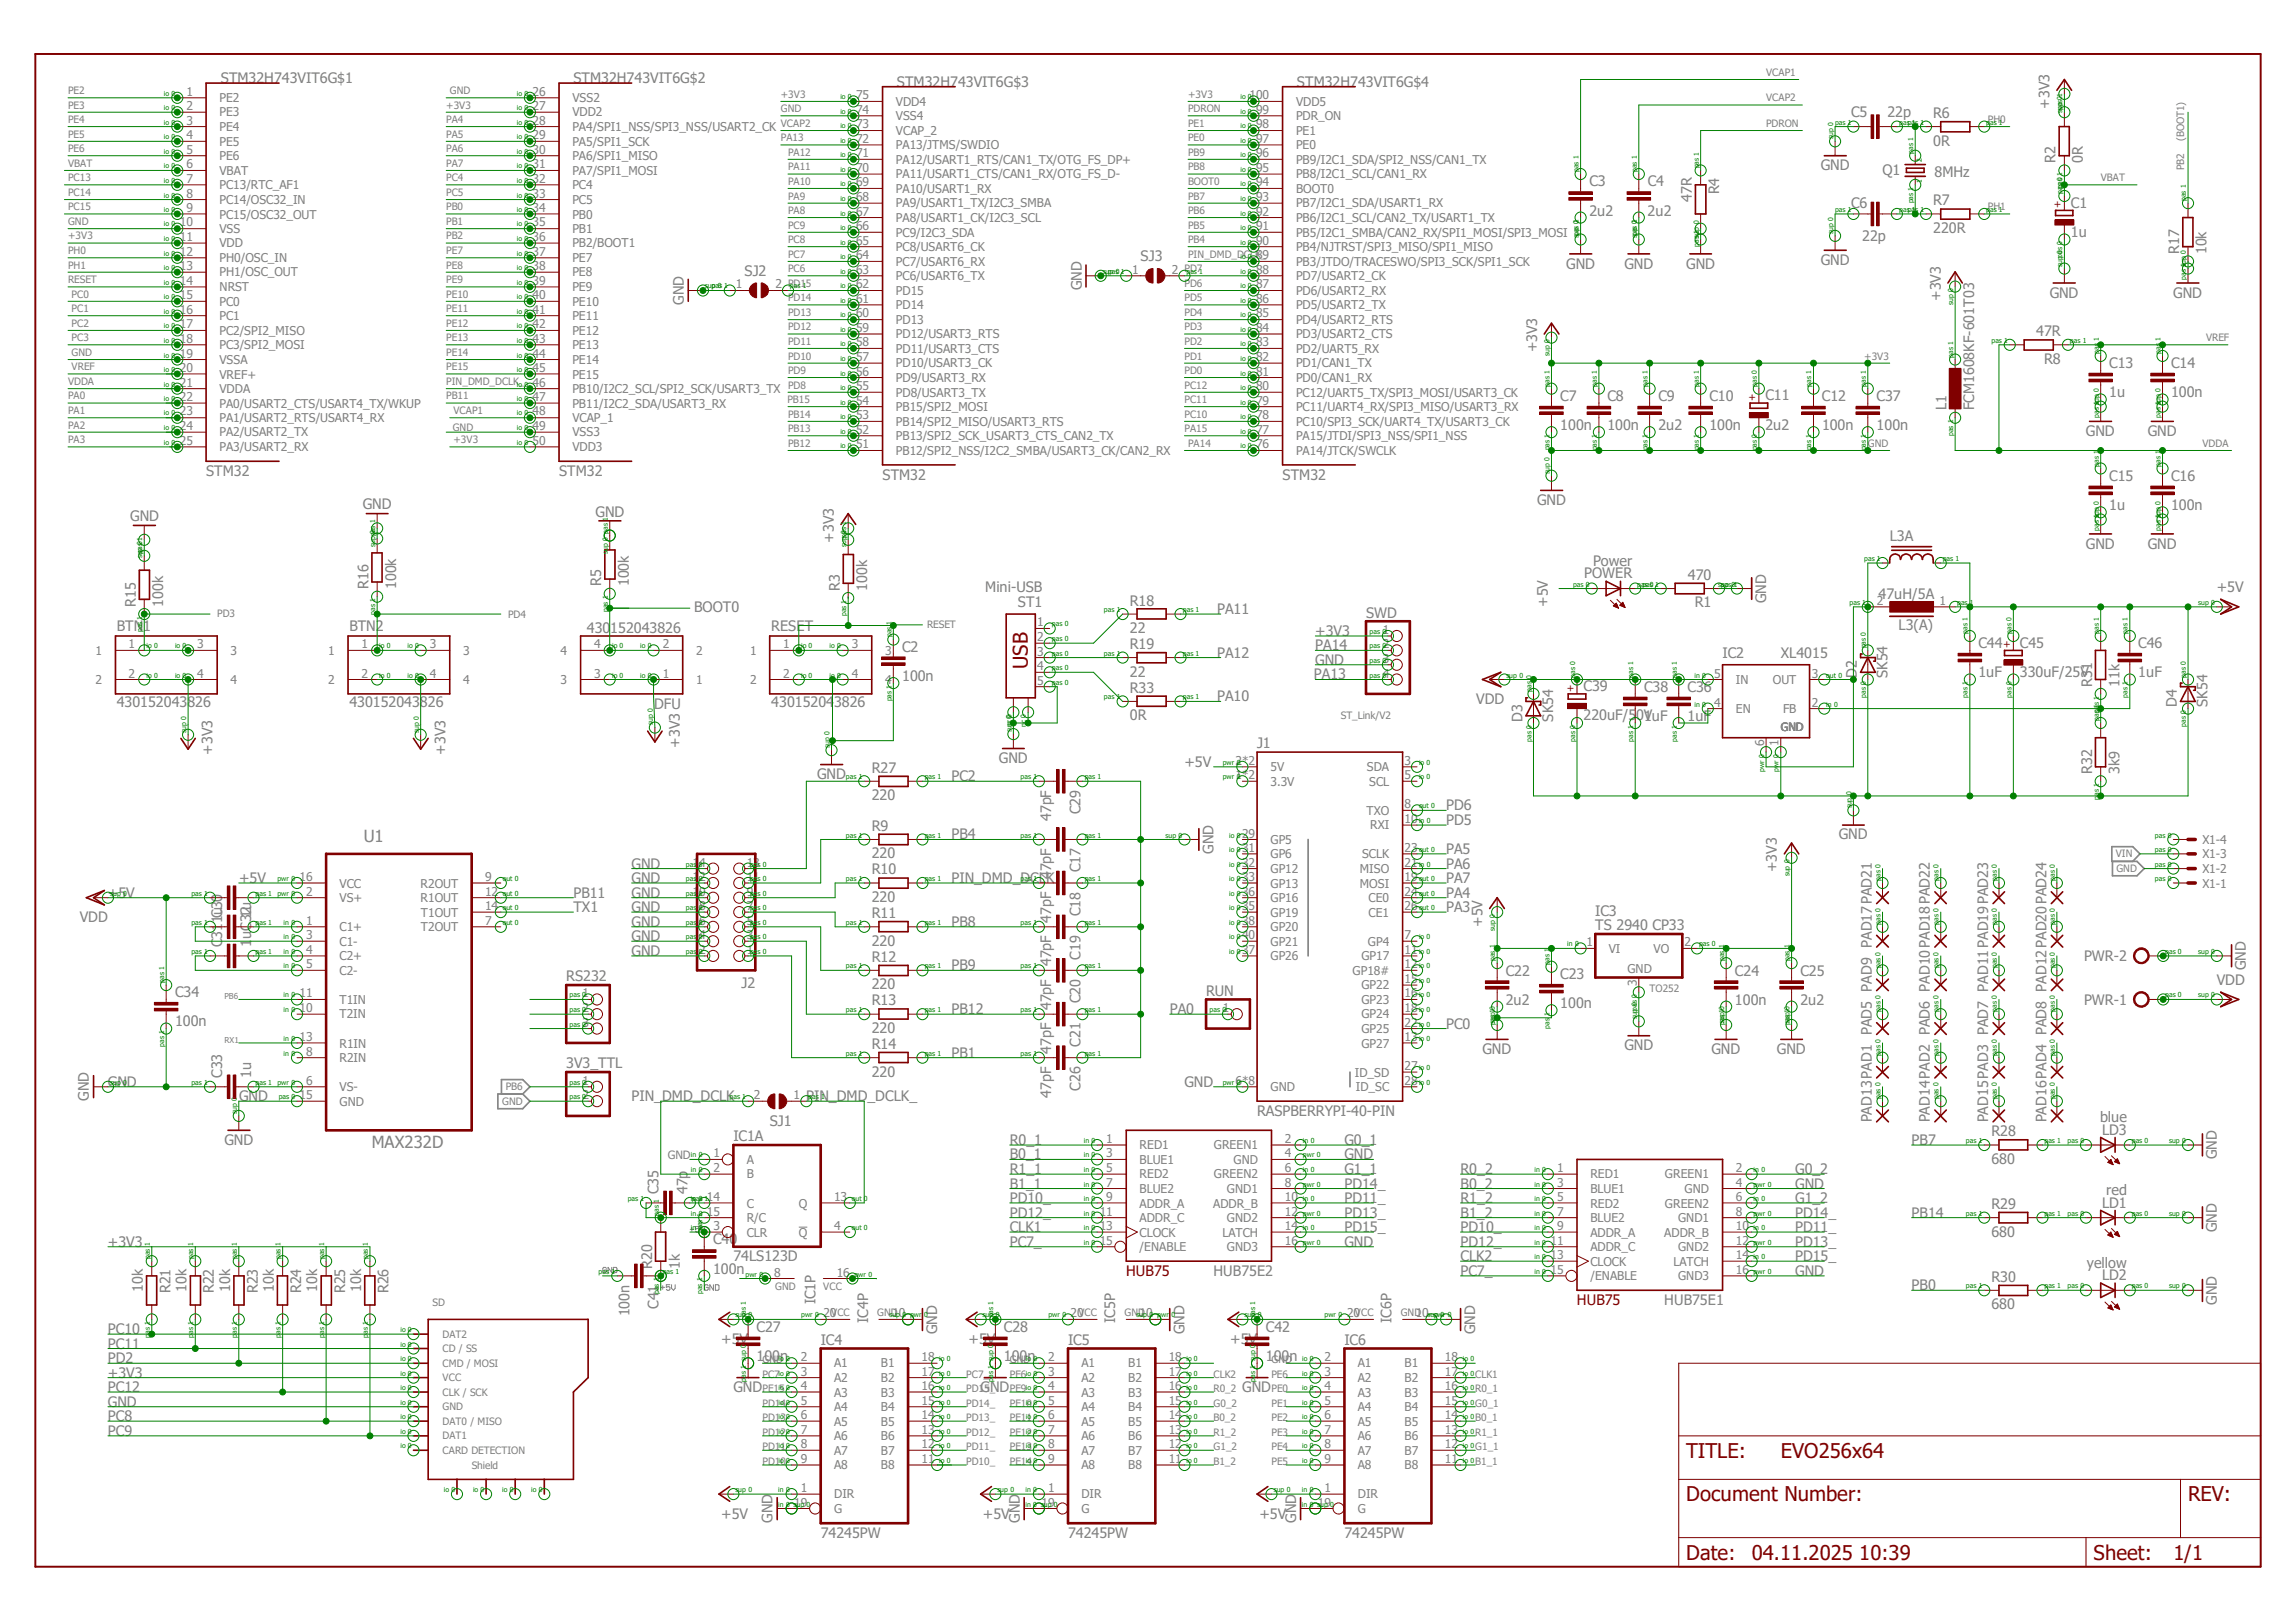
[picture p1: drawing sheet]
<svg xmlns="http://www.w3.org/2000/svg" width="297mm" height="210mm" viewBox="0 0 297 210" stroke-linecap="round" stroke-linejoin="round" font-family="sans-serif">
<defs><g id="words">
<g font-size="2.6" fill="#800000">
<text x="133" y="86.6" transform="rotate(-90 133 86.6)">USB</text>
<text x="218.2" y="188.6">TITLE:</text>
<text x="230.5" y="188.6">EVO256x64</text>
<text x="218.2" y="194.3">Document Number:</text>
<text x="283.2" y="194.3">REV:</text>
<text x="218.2" y="201.8">Date:</text>
<text x="226.7" y="201.8">04.11.2025 10:39</text>
<text x="270.9" y="201.8">Sheet:</text>
<text x="281.3" y="201.8">1/1</text>
</g>
<g font-size="2.2" fill="#808080">
<text x="47.1" y="109">U1</text>
<text x="48.1" y="148.5">MAX232D</text>
</g>
<g font-size="1.9" fill="#808080">
<text x="28.6" y="10.8">STM32H743VIT6G$1</text>
<text x="74.2" y="10.8">STM32H743VIT6G$2</text>
<text x="116.1" y="11.2">STM32H743VIT6G$3</text>
<text x="167.9" y="11.2">STM32H743VIT6G$4</text>
<text x="239.6" y="15.2">C5</text>
<text x="244.3" y="15.2">22p</text>
<text x="250.2" y="15.3">R6</text>
<text x="265.3" y="14.1" transform="rotate(-90 265.3 14.1)">+3V3</text>
<text x="235.6" y="22.1">GND</text>
<text x="243.6" y="22.7">Q1</text>
<text x="250.2" y="18.8">0R</text>
<text x="250.4" y="22.9">8MHz</text>
<text x="266" y="21.1" transform="rotate(-90 266 21.1)">R2</text>
<text x="269.6" y="21.1" transform="rotate(-90 269.6 21.1)">0R</text>
<text x="205.7" y="27.9">2u2</text>
<text x="205.7" y="24.1">C3</text>
<text x="213.2" y="27.9">2u2</text>
<text x="213.2" y="24.1">C4</text>
<text x="218.9" y="26.2" transform="rotate(-90 218.9 26.2)">47R</text>
<text x="222.5" y="25.1" transform="rotate(-90 222.5 25.1)">R4</text>
<text x="239.6" y="26.9">C6</text>
<text x="250.2" y="26.6">R7</text>
<text x="268" y="26.9">C1</text>
<text x="96.4" y="35.7">SJ2</text>
<text x="147.6" y="33.8">SJ3</text>
<text x="202.7" y="34.8">GND</text>
<text x="210.2" y="34.8">GND</text>
<text x="218.2" y="34.8">GND</text>
<text x="235.6" y="34.3">GND</text>
<text x="241" y="31.2">22p</text>
<text x="250.2" y="30.1">220R</text>
<text x="268" y="30.6">1u</text>
<text x="282" y="32.9" transform="rotate(-90 282 32.9)">R17</text>
<text x="285.6" y="32.9" transform="rotate(-90 285.6 32.9)">10k</text>
<text x="88.5" y="39.4" transform="rotate(-90 88.5 39.4)">GND</text>
<text x="140" y="37.5" transform="rotate(-90 140 37.5)">GND</text>
<text x="251.2" y="38.9" transform="rotate(-90 251.2 38.9)">+3V3</text>
<text x="265.3" y="38.5">GND</text>
<text x="281.3" y="38.5">GND</text>
<text x="198.9" y="45.6" transform="rotate(-90 198.9 45.6)">+3V3</text>
<text x="263.5" y="43.5">47R</text>
<text x="264.5" y="47.1">R8</text>
<text x="273" y="47.7">C13</text>
<text x="281" y="47.7">C14</text>
<text x="201.9" y="51.9">C7</text>
<text x="208" y="51.9">C8</text>
<text x="214.6" y="51.9">C9</text>
<text x="221.2" y="51.9">C10</text>
<text x="228.5" y="51.8">C11</text>
<text x="235.8" y="51.9">C12</text>
<text x="242.9" y="51.9">C37</text>
<text x="251.9" y="53.1" transform="rotate(-90 251.9 53.1)">L1</text>
<text x="255.5" y="53.1" transform="rotate(-90 255.5 53.1)">FCM1608KF-601T03</text>
<text x="273" y="51.4">1u</text>
<text x="281" y="51.4">100n</text>
<text x="201.9" y="55.6">100n</text>
<text x="208" y="55.6">100n</text>
<text x="214.6" y="55.6">2u2</text>
<text x="221.2" y="55.6">100n</text>
<text x="228.5" y="55.6">2u2</text>
<text x="235.8" y="55.6">100n</text>
<text x="242.9" y="55.6">100n</text>
<text x="270" y="56.4">GND</text>
<text x="278" y="56.4">GND</text>
<text x="26.7" y="61.6">STM32</text>
<text x="46.9" y="65.9">GND</text>
<text x="72.4" y="61.6">STM32</text>
<text x="114.2" y="62.1">STM32</text>
<text x="166" y="62.1">STM32</text>
<text x="198.9" y="65.3">GND</text>
<text x="273" y="66">1u</text>
<text x="273" y="62.2">C15</text>
<text x="281" y="66">100n</text>
<text x="281" y="62.2">C16</text>
<text x="16.8" y="67.4">GND</text>
<text x="77.1" y="66.8">GND</text>
<text x="107.9" y="70.2" transform="rotate(-90 107.9 70.2)">+3V3</text>
<text x="244.6" y="70.1">L3A</text>
<text x="270" y="71">GND</text>
<text x="278" y="71">GND</text>
<text x="47.7" y="76.2" transform="rotate(-90 47.7 76.2)">R16</text>
<text x="51.3" y="76.2" transform="rotate(-90 51.3 76.2)">100k</text>
<text x="77.8" y="75.9" transform="rotate(-90 77.8 75.9)">R5</text>
<text x="81.4" y="75.9" transform="rotate(-90 81.4 75.9)">100k</text>
<text x="108.7" y="76.5" transform="rotate(-90 108.7 76.5)">R3</text>
<text x="112.2" y="76.5" transform="rotate(-90 112.2 76.5)">100k</text>
<text x="127.5" y="76.6">Mini-USB</text>
<text x="205" y="74.8">POWER</text>
<text x="206.2" y="73.2">Power</text>
<text x="218.4" y="75">470</text>
<text x="243.1" y="77.6">47uH/5A</text>
<text x="286.9" y="76.6">+5V</text>
<text x="15.1" y="81.7">BTN1</text>
<text x="17.6" y="78.5" transform="rotate(-90 17.6 78.5)">R15</text>
<text x="21.1" y="78.5" transform="rotate(-90 21.1 78.5)">100k</text>
<text x="45.2" y="81.7">BTN2</text>
<text x="75.9" y="81.9">430152043826</text>
<text x="89.8" y="79.2">BOOT0</text>
<text x="99.8" y="81.7">RESET</text>
<text x="131.7" y="78.5">ST1</text>
<text x="146.2" y="81.9">22</text>
<text x="146.2" y="78.4">R18</text>
<text x="146.2" y="84">R19</text>
<text x="157.5" y="79.5">PA11</text>
<text x="170.2" y="82.3">+3V3</text>
<text x="176.8" y="79.9">SWD</text>
<text x="200.3" y="78.5" transform="rotate(-90 200.3 78.5)">+5V</text>
<text x="219.3" y="78.6">R1</text>
<text x="228.6" y="78.1" transform="rotate(-90 228.6 78.1)">GND</text>
<text x="245.7" y="81.5">L3(A)</text>
<text x="256" y="83.9">C44</text>
<text x="261.4" y="83.8">C45</text>
<text x="276.7" y="83.9">C46</text>
<text x="116.8" y="88.1">100n</text>
<text x="116.8" y="84.3">C2</text>
<text x="146.2" y="87.5">22</text>
<text x="146.2" y="89.6">R33</text>
<text x="157.5" y="85.1">PA12</text>
<text x="170.1" y="87.8">PA13</text>
<text x="170.2" y="86.1">GND</text>
<text x="170.2" y="84.2">PA14</text>
<text x="204.9" y="89.5">C39</text>
<text x="212.8" y="89.5">C38</text>
<text x="218.4" y="89.5">C36</text>
<text x="222.9" y="85.1">IC2</text>
<text x="230.5" y="85.1">XL4015</text>
<text x="240.3" y="87.8" transform="rotate(-90 240.3 87.8)">D2</text>
<text x="244.3" y="87.8" transform="rotate(-90 244.3 87.8)">SK54</text>
<text x="256" y="87.6">1uF</text>
<text x="261.4" y="87.6">330uF/25V</text>
<text x="270.8" y="88.9" transform="rotate(-90 270.8 88.9)">R31</text>
<text x="274.3" y="88.9" transform="rotate(-90 274.3 88.9)">11k</text>
<text x="276.7" y="87.6">1uF</text>
<text x="15.1" y="91.5">430152043826</text>
<text x="45.2" y="91.5">430152043826</text>
<text x="84.7" y="91.7">DFU</text>
<text x="99.8" y="91.5">430152043826</text>
<text x="146.2" y="93.2">0R</text>
<text x="157.5" y="90.8">PA10</text>
<text x="191.1" y="91.1">VDD</text>
<text x="197" y="93.4" transform="rotate(-90 197 93.4)">D3</text>
<text x="201" y="93.4" transform="rotate(-90 201 93.4)">SK54</text>
<text x="204.9" y="93.2">220uF/50V</text>
<text x="212.8" y="93.3">1uF</text>
<text x="218.4" y="93.3">1uF</text>
<text x="281.7" y="91.5" transform="rotate(-90 281.7 91.5)">D4</text>
<text x="285.7" y="91.5" transform="rotate(-90 285.7 91.5)">SK54</text>
<text x="27.5" y="97.7" transform="rotate(-90 27.5 97.7)">+3V3</text>
<text x="57.7" y="97.7" transform="rotate(-90 57.7 97.7)">+3V3</text>
<text x="88" y="96.7" transform="rotate(-90 88 96.7)">+3V3</text>
<text x="105.7" y="100.8">GND</text>
<text x="112.8" y="100">R27</text>
<text x="123.1" y="101.1">PC2</text>
<text x="129.3" y="98.8">GND</text>
<text x="153.3" y="99.2">+5V</text>
<text x="162.7" y="96.8">J1</text>
<text x="270.8" y="100.2" transform="rotate(-90 270.8 100.2)">R32</text>
<text x="274.3" y="100.2" transform="rotate(-90 274.3 100.2)">3k9</text>
<text x="112.8" y="103.5">220</text>
<text x="112.8" y="107.5">R9</text>
<text x="136.1" y="106.3" transform="rotate(-90 136.1 106.3)">47pF</text>
<text x="139.8" y="105.4" transform="rotate(-90 139.8 105.4)">C29</text>
<text x="187.2" y="106.8">PD5</text>
<text x="187.2" y="104.9">PD6</text>
<text x="81.7" y="112.4">GND</text>
<text x="112.8" y="111.1">220</text>
<text x="112.8" y="113.2">R10</text>
<text x="123.1" y="108.6">PB4</text>
<text x="136.1" y="113.8" transform="rotate(-90 136.1 113.8)">47pF</text>
<text x="139.8" y="112.9" transform="rotate(-90 139.8 112.9)">C17</text>
<text x="157.1" y="110.5" transform="rotate(-90 157.1 110.5)">GND</text>
<text x="187.2" y="110.5">PA5</text>
<text x="187.2" y="112.4">PA6</text>
<text x="230" y="112.9" transform="rotate(-90 230 112.9)">+3V3</text>
<text x="238" y="108.6">GND</text>
<text x="10.3" y="119.3">VDD</text>
<text x="14" y="116.2">+5V</text>
<text x="28.7" y="118.8" transform="rotate(-90 28.7 118.8)">C30</text>
<text x="30.9" y="114.3">+5V</text>
<text x="32.5" y="118.8" transform="rotate(-90 32.5 118.8)">1u</text>
<text x="74.2" y="116.2">PB11</text>
<text x="74.2" y="118">TX1</text>
<text x="81.7" y="114.3">GND</text>
<text x="81.7" y="116.2">GND</text>
<text x="81.7" y="118">GND</text>
<text x="81.7" y="119.9">GND</text>
<text x="112.8" y="116.7">220</text>
<text x="112.8" y="118.8">R11</text>
<text x="123.1" y="119.9">PB8</text>
<text x="123.1" y="114.3">PIN_DMD_DCLK</text>
<text x="136.1" y="119.4" transform="rotate(-90 136.1 119.4)">47pF</text>
<text x="139.8" y="118.5" transform="rotate(-90 139.8 118.5)">C18</text>
<text x="187.2" y="118">PA3</text>
<text x="187.2" y="116.2">PA4</text>
<text x="187.2" y="114.3">PA7</text>
<text x="191.9" y="119.9" transform="rotate(-90 191.9 119.9)">+5V</text>
<text x="206.5" y="118.5">IC3</text>
<text x="28.7" y="122.6" transform="rotate(-90 28.7 122.6)">C311u</text>
<text x="32.5" y="122.6" transform="rotate(-90 32.5 122.6)">1uC32</text>
<text x="81.7" y="121.8">GND</text>
<text x="81.7" y="123.7">GND</text>
<text x="112.8" y="122.4">220</text>
<text x="112.8" y="124.5">R12</text>
<text x="123.1" y="125.6">PB9</text>
<text x="136.1" y="125.1" transform="rotate(-90 136.1 125.1)">47pF</text>
<text x="139.8" y="124.2" transform="rotate(-90 139.8 124.2)">C19</text>
<text x="206.5" y="120.4">TS 2940 CP33</text>
<text x="269.7" y="124.3">PWR-2</text>
<text x="290.7" y="125.6" transform="rotate(-90 290.7 125.6)">GND</text>
<text x="22.6" y="129">C34</text>
<text x="73.3" y="127">RS232</text>
<text x="96" y="127.8">J2</text>
<text x="112.8" y="128">220</text>
<text x="112.8" y="130.1">R13</text>
<text x="123.1" y="131.2">PB12</text>
<text x="136.1" y="130.7" transform="rotate(-90 136.1 130.7)">47pF</text>
<text x="139.8" y="129.8" transform="rotate(-90 139.8 129.8)">C20</text>
<text x="151.4" y="131.2">PA0</text>
<text x="156.1" y="128.9">RUN</text>
<text x="194.9" y="130">2u2</text>
<text x="194.9" y="126.2">C22</text>
<text x="201.9" y="130.5">100n</text>
<text x="201.9" y="126.7">C23</text>
<text x="224.5" y="130">100n</text>
<text x="224.5" y="126.2">C24</text>
<text x="233" y="130">2u2</text>
<text x="233" y="126.2">C25</text>
<text x="269.7" y="130">PWR-1</text>
<text x="286.9" y="127.5">VDD</text>
<text x="22.6" y="132.8">100n</text>
<text x="112.8" y="133.6">220</text>
<text x="112.8" y="135.8">R14</text>
<text x="123.1" y="136.9">PB1</text>
<text x="136.1" y="136.4" transform="rotate(-90 136.1 136.4)">47pF</text>
<text x="139.8" y="135.5" transform="rotate(-90 139.8 135.5)">C21</text>
<text x="187.2" y="133.1">PC0</text>
<text x="191.9" y="136.4">GND</text>
<text x="210.2" y="135.9">GND</text>
<text x="221.5" y="136.4">GND</text>
<text x="230" y="136.4">GND</text>
<text x="11.5" y="142.4" transform="rotate(-90 11.5 142.4)">GND</text>
<text x="14" y="140.6">GND</text>
<text x="28.7" y="139.5" transform="rotate(-90 28.7 139.5)">C33</text>
<text x="30.9" y="142.5">GND</text>
<text x="32.5" y="139.5" transform="rotate(-90 32.5 139.5)">1u</text>
<text x="73.3" y="138.3">3V3_TTL</text>
<text x="81.7" y="142.5">PIN_DMD_DCLK</text>
<text x="104.4" y="142.5">PIN_DMD_DCLK_</text>
<text x="112.8" y="139.3">220</text>
<text x="136.1" y="142" transform="rotate(-90 136.1 142)">47pF</text>
<text x="139.8" y="141.1" transform="rotate(-90 139.8 141.1)">C26</text>
<text x="153.3" y="140.6">GND</text>
<text x="29" y="148.2">GND</text>
<text x="94.9" y="147.7">IC1A</text>
<text x="99.6" y="145.7">SJ1</text>
<text x="130.7" y="148.2">R0_1</text>
<text x="162.7" y="144.4">RASPBERRYPI-40-PIN</text>
<text x="174" y="148.2">G0_1</text>
<text x="242.2" y="145.2" transform="rotate(-90 242.2 145.2)">PAD13PAD1 PAD5 PAD9 PAD17PAD21</text>
<text x="247.4" y="148.2">PB7</text>
<text x="249.8" y="145.2" transform="rotate(-90 249.8 145.2)">PAD14PAD2 PAD6 PAD10PAD18PAD22</text>
<text x="257.3" y="145.2" transform="rotate(-90 257.3 145.2)">PAD15PAD3 PAD7 PAD11PAD19PAD23</text>
<text x="257.7" y="147">R28</text>
<text x="264.8" y="145.2" transform="rotate(-90 264.8 145.2)">PAD16PAD4 PAD8 PAD12PAD20PAD24</text>
<text x="271.8" y="145.2">blue</text>
<text x="272" y="146.8">LD3</text>
<text x="85.2" y="154.6" transform="rotate(-90 85.2 154.6)">C35</text>
<text x="89" y="154.6" transform="rotate(-90 89 154.6)">47p</text>
<text x="130.7" y="155.7">PD10_</text>
<text x="130.7" y="153.8">B1_1</text>
<text x="130.7" y="151.9">R1_1</text>
<text x="130.7" y="150">B0_1</text>
<text x="174" y="150">GND</text>
<text x="174" y="153.8">PD14_</text>
<text x="174" y="155.7">PD11_</text>
<text x="174" y="151.9">G1_1</text>
<text x="189" y="151.9">R0_2</text>
<text x="189" y="155.7">R1_2</text>
<text x="189" y="153.8">B0_2</text>
<text x="232.3" y="153.8">GND</text>
<text x="232.3" y="155.7">G1_2</text>
<text x="232.3" y="151.9">G0_2</text>
<text x="257.7" y="150.6">680</text>
<text x="272.6" y="154.6">red</text>
<text x="286.9" y="150" transform="rotate(-90 286.9 150)">GND</text>
<text x="14" y="161.3">+3V3</text>
<text x="92.3" y="161">C40</text>
<text x="130.7" y="161.3">PC7_</text>
<text x="130.7" y="157.6">PD12_</text>
<text x="130.7" y="159.4">CLK1</text>
<text x="174" y="161.3">GND</text>
<text x="174" y="159.4">PD15_</text>
<text x="174" y="157.6">PD13_</text>
<text x="189" y="161.3">PD12_</text>
<text x="189" y="159.4">PD10_</text>
<text x="189" y="157.6">B1_2</text>
<text x="232.3" y="157.6">PD14_</text>
<text x="232.3" y="161.3">PD13_</text>
<text x="232.3" y="159.4">PD11_</text>
<text x="247.4" y="157.6">PB14</text>
<text x="257.7" y="160">680</text>
<text x="257.7" y="156.5">R29</text>
<text x="272" y="156.3">LD1</text>
<text x="286.9" y="159.4" transform="rotate(-90 286.9 159.4)">GND</text>
<text x="18.5" y="167.1" transform="rotate(-90 18.5 167.1)">10k</text>
<text x="22.1" y="167.3" transform="rotate(-90 22.1 167.3)">R21</text>
<text x="24.1" y="167.1" transform="rotate(-90 24.1 167.1)">10k</text>
<text x="27.7" y="167.3" transform="rotate(-90 27.7 167.3)">R22</text>
<text x="29.8" y="167.1" transform="rotate(-90 29.8 167.1)">10k</text>
<text x="33.4" y="167.3" transform="rotate(-90 33.4 167.3)">R23</text>
<text x="35.4" y="167.1" transform="rotate(-90 35.4 167.1)">10k</text>
<text x="39" y="167.3" transform="rotate(-90 39 167.3)">R24</text>
<text x="41.1" y="167.1" transform="rotate(-90 41.1 167.1)">10k</text>
<text x="44.7" y="167.3" transform="rotate(-90 44.7 167.3)">R25</text>
<text x="46.7" y="167.1" transform="rotate(-90 46.7 167.1)">10k</text>
<text x="50.3" y="167.3" transform="rotate(-90 50.3 167.3)">R26</text>
<text x="84.4" y="164.2" transform="rotate(-90 84.4 164.2)">R20</text>
<text x="88" y="164.2" transform="rotate(-90 88 164.2)">1k</text>
<text x="92.3" y="164.8">100n</text>
<text x="94.9" y="163.2">74LS123D</text>
<text x="157.1" y="165.1">HUB75E2</text>
<text x="189" y="165.1">PC7_</text>
<text x="189" y="163.2">CLK2</text>
<text x="232.3" y="165.1">GND</text>
<text x="232.3" y="163.2">PD15_</text>
<text x="247.4" y="167">PB0</text>
<text x="257.7" y="165.9">R30</text>
<text x="270.1" y="164">yellow</text>
<text x="272" y="165.7">LD2</text>
<text x="14" y="172.6">PC10</text>
<text x="81.4" y="170.3" transform="rotate(-90 81.4 170.3)">100n</text>
<text x="85.2" y="169.4" transform="rotate(-90 85.2 169.4)">C41</text>
<text x="93.3" y="173.9">+5V</text>
<text x="97.9" y="172.3">C27</text>
<text x="105.5" y="168.8" transform="rotate(-90 105.5 168.8)">IC1P</text>
<text x="112.4" y="171.2" transform="rotate(-90 112.4 171.2)">IC4P</text>
<text x="121.3" y="172.6" transform="rotate(-90 121.3 172.6)">GND</text>
<text x="125.4" y="173.9">+5V</text>
<text x="129.9" y="172.3">C28</text>
<text x="144.3" y="171.2" transform="rotate(-90 144.3 171.2)">IC5P</text>
<text x="153.3" y="172.6" transform="rotate(-90 153.3 172.6)">GND</text>
<text x="159.2" y="173.9">+5V</text>
<text x="163.8" y="172.3">C42</text>
<text x="180.1" y="171.2" transform="rotate(-90 180.1 171.2)">IC6P</text>
<text x="190.9" y="172.6" transform="rotate(-90 190.9 172.6)">GND</text>
<text x="215.4" y="168.9">HUB75E1</text>
<text x="257.7" y="169.4">680</text>
<text x="286.9" y="168.9" transform="rotate(-90 286.9 168.9)">GND</text>
<text x="14" y="178.3">+3V3</text>
<text x="14" y="174.5">PC11</text>
<text x="14" y="176.4">PD2</text>
<text x="97.9" y="176.1">100n</text>
<text x="106.2" y="174">IC4</text>
<text x="129.9" y="176.1">100n</text>
<text x="138.2" y="174">IC5</text>
<text x="163.8" y="176.1">100n</text>
<text x="174" y="174">IC6</text>
<text x="14" y="182">GND</text>
<text x="14" y="183.9">PC8</text>
<text x="14" y="185.8">PC9</text>
<text x="14" y="180.2">PC12</text>
<text x="94.9" y="180.2">GND</text>
<text x="126.9" y="180.2">GND</text>
<text x="160.8" y="180.2">GND</text>
<text x="93.3" y="196.5">+5V</text>
<text x="100" y="197.1" transform="rotate(-90 100 197.1)">GND</text>
<text x="127.2" y="196.5">+5V</text>
<text x="132" y="197.1" transform="rotate(-90 132 197.1)">GND</text>
<text x="163" y="196.5">+5V</text>
<text x="167.8" y="197.1" transform="rotate(-90 167.8 197.1)">GND</text>
<text x="106.2" y="199">74245PW</text>
<text x="138.2" y="199">74245PW</text>
<text x="174" y="199">74245PW</text>
</g>
<g font-size="1.9" fill="#800000">
<text x="145.8" y="165.1">HUB75</text>
<text x="204.1" y="168.9">HUB75</text>
</g>
<g font-size="1.6" fill="#808080">
<text x="24.1" y="12.4">1</text>
<text x="24.1" y="14.3">2</text>
<text x="24.1" y="16.1">3</text>
<text x="28.4" y="13.2">PE2</text>
<text x="28.4" y="15.1">PE3</text>
<text x="28.4" y="17">PE4</text>
<text x="68.9" y="12.4">26</text>
<text x="68.9" y="14.3">27</text>
<text x="68.9" y="16.1">28</text>
<text x="74.1" y="13.2">VSS2</text>
<text x="74.1" y="15.1">VDD2</text>
<text x="74.1" y="17">PA4/SPI1_NSS/SPI3_NSS/USART2_CK</text>
<text x="110.8" y="12.8">75</text>
<text x="110.8" y="14.7">74</text>
<text x="110.8" y="16.6">73</text>
<text x="116" y="13.7">VDD4</text>
<text x="116" y="15.5">VSS4</text>
<text x="116" y="17.4">VCAP_2</text>
<text x="161.7" y="12.8">100</text>
<text x="162.6" y="14.7">99</text>
<text x="162.6" y="16.6">98</text>
<text x="167.7" y="13.7">VDD5</text>
<text x="167.7" y="15.5">PDR_ON</text>
<text x="167.7" y="17.4">PE1</text>
<text x="24.1" y="18">4</text>
<text x="24.1" y="19.9">5</text>
<text x="24.1" y="21.8">6</text>
<text x="24.1" y="23.7">7</text>
<text x="28.4" y="18.8">PE5</text>
<text x="28.4" y="20.7">PE6</text>
<text x="28.4" y="22.6">VBAT</text>
<text x="68.9" y="18">29</text>
<text x="68.9" y="19.9">30</text>
<text x="68.9" y="21.8">31</text>
<text x="68.9" y="23.7">32</text>
<text x="74.1" y="18.8">PA5/SPI1_SCK</text>
<text x="74.1" y="20.7">PA6/SPI1_MISO</text>
<text x="74.1" y="22.6">PA7/SPI1_MOSI</text>
<text x="110.8" y="18.5">72</text>
<text x="110.8" y="20.4">71</text>
<text x="110.8" y="22.3">70</text>
<text x="116" y="19.3">PA13/JTMS/SWDIO</text>
<text x="116" y="21.2">PA12/USART1_RTS/CAN1_TX/OTG_FS_DP+</text>
<text x="116" y="23.1">PA11/USART1_CTS/CAN1_RX/OTG_FS_D-</text>
<text x="162.6" y="18.5">97</text>
<text x="162.6" y="20.4">96</text>
<text x="162.6" y="22.3">95</text>
<text x="167.7" y="19.3">PE0</text>
<text x="167.7" y="21.2">PB9/I2C1_SDA/SPI2_NSS/CAN1_TX</text>
<text x="167.7" y="23.1">PB8/I2C1_SCL/CAN1_RX</text>
<text x="23.3" y="29.3">10</text>
<text x="24.1" y="25.6">8</text>
<text x="24.1" y="27.4">9</text>
<text x="28.4" y="24.5">PC13/RTC_AF1</text>
<text x="28.4" y="26.4">PC14/OSC32_IN</text>
<text x="28.4" y="28.3">PC15/OSC32_OUT</text>
<text x="68.9" y="25.6">33</text>
<text x="68.9" y="27.4">34</text>
<text x="68.9" y="29.3">35</text>
<text x="74.1" y="24.5">PC4</text>
<text x="74.1" y="26.4">PC5</text>
<text x="74.1" y="28.3">PB0</text>
<text x="110.8" y="24.1">69</text>
<text x="110.8" y="26">68</text>
<text x="110.8" y="27.9">67</text>
<text x="110.8" y="29.8">66</text>
<text x="116" y="25">PA10/USART1_RX</text>
<text x="116" y="26.8">PA9/USART1_TX/I2C3_SMBA</text>
<text x="116" y="28.7">PA8/USART1_CK/I2C3_SCL</text>
<text x="162.6" y="24.1">94</text>
<text x="162.6" y="26">93</text>
<text x="162.6" y="27.9">92</text>
<text x="162.6" y="29.8">91</text>
<text x="167.7" y="25">BOOT0</text>
<text x="167.7" y="26.8">PB7/I2C1_SDA/USART1_RX</text>
<text x="167.7" y="28.7">PB6/I2C1_SCL/CAN2_TX/USART1_TX</text>
<text x="23.3" y="31.2">11</text>
<text x="23.3" y="33.1">12</text>
<text x="23.3" y="35">13</text>
<text x="28.4" y="30.1">VSS</text>
<text x="28.4" y="32">VDD</text>
<text x="28.4" y="33.9">PH0/OSC_IN</text>
<text x="28.4" y="35.8">PH1/OSC_OUT</text>
<text x="68.9" y="33.1">37</text>
<text x="68.9" y="35">38</text>
<text x="68.9" y="31.2">36</text>
<text x="74.1" y="30.1">PB1</text>
<text x="74.1" y="33.9">PE7</text>
<text x="74.1" y="35.8">PE8</text>
<text x="74.1" y="32">PB2/BOOT1</text>
<text x="110.8" y="31.7">65</text>
<text x="110.8" y="35.4">63</text>
<text x="110.8" y="33.6">64</text>
<text x="116" y="30.6">PC9/I2C3_SDA</text>
<text x="116" y="32.5">PC8/USART6_CK</text>
<text x="116" y="34.4">PC7/USART6_RX</text>
<text x="146.5" y="35.4">1</text>
<text x="151.6" y="35.4">2</text>
<text x="162.6" y="31.7">90</text>
<text x="162.6" y="35.4">88</text>
<text x="162.6" y="33.6">89</text>
<text x="167.7" y="30.6">PB5/I2C1_SMBA/CAN2_RX/SPI1_MOSI/SPI3_MOSI</text>
<text x="167.7" y="32.5">PB4/NJTRST/SPI3_MISO/SPI1_MISO</text>
<text x="167.7" y="34.4">PB3/JTDO/TRACESWO/SPI3_SCK/SPI1_SCK</text>
<text x="23.3" y="36.8">14</text>
<text x="23.3" y="38.7">15</text>
<text x="23.3" y="40.6">16</text>
<text x="28.4" y="37.7">NRST</text>
<text x="28.4" y="39.5">PC0</text>
<text x="28.4" y="41.4">PC1</text>
<text x="68.9" y="36.8">39</text>
<text x="68.9" y="38.7">40</text>
<text x="68.9" y="40.6">41</text>
<text x="74.1" y="37.7">PE9</text>
<text x="74.1" y="39.5">PE10</text>
<text x="74.1" y="41.4">PE11</text>
<text x="95.2" y="37.3">1</text>
<text x="100.4" y="37.3">2</text>
<text x="110.8" y="37.3">62</text>
<text x="110.8" y="39.2">61</text>
<text x="110.8" y="41.1">60</text>
<text x="116" y="36.3">PC6/USART6_TX</text>
<text x="116" y="38.1">PD15</text>
<text x="116" y="40">PD14</text>
<text x="116" y="41.9">PD13</text>
<text x="162.6" y="37.3">87</text>
<text x="162.6" y="39.2">86</text>
<text x="162.6" y="41.1">85</text>
<text x="167.7" y="36.3">PD7/USART2_CK</text>
<text x="167.7" y="38.1">PD6/USART2_RX</text>
<text x="167.7" y="40">PD5/USART2_TX</text>
<text x="167.7" y="41.9">PD4/USART2_RTS</text>
<text x="23.3" y="42.5">17</text>
<text x="23.3" y="44.4">18</text>
<text x="23.3" y="46.3">19</text>
<text x="28.4" y="43.3">PC2/SPI2_MISO</text>
<text x="28.4" y="45.2">PC3/SPI2_MOSI</text>
<text x="28.4" y="47.1">VSSA</text>
<text x="68.9" y="42.5">42</text>
<text x="68.9" y="44.4">43</text>
<text x="68.9" y="46.3">44</text>
<text x="74.1" y="43.3">PE12</text>
<text x="74.1" y="45.2">PE13</text>
<text x="74.1" y="47.1">PE14</text>
<text x="110.8" y="43">59</text>
<text x="110.8" y="44.8">58</text>
<text x="110.8" y="46.7">57</text>
<text x="116" y="43.8">PD12/USART3_RTS</text>
<text x="116" y="45.7">PD11/USART3_CTS</text>
<text x="116" y="47.5">PD10/USART3_CK</text>
<text x="162.6" y="43">84</text>
<text x="162.6" y="44.8">83</text>
<text x="162.6" y="46.7">82</text>
<text x="167.7" y="43.8">PD3/USART2_CTS</text>
<text x="167.7" y="45.7">PD2/UART5_RX</text>
<text x="167.7" y="47.5">PD1/CAN1_TX</text>
<text x="23.3" y="48.1">20</text>
<text x="23.3" y="50">21</text>
<text x="23.3" y="51.9">22</text>
<text x="23.3" y="53.8">23</text>
<text x="28.4" y="49">VREF+</text>
<text x="28.4" y="50.8">VDDA</text>
<text x="28.4" y="52.7">PA0/USART2_CTS/USART4_TX/WKUP</text>
<text x="68.9" y="48.1">45</text>
<text x="68.9" y="50">46</text>
<text x="68.9" y="51.9">47</text>
<text x="68.9" y="53.8">48</text>
<text x="74.1" y="49">PE15</text>
<text x="74.1" y="50.8">PB10/I2C2_SCL/SPI2_SCK/USART3_TX</text>
<text x="74.1" y="52.7">PB11/I2C2_SDA/USART3_RX</text>
<text x="110.8" y="48.6">56</text>
<text x="110.8" y="50.5">55</text>
<text x="110.8" y="52.4">54</text>
<text x="116" y="49.4">PD9/USART3_RX</text>
<text x="116" y="51.3">PD8/USART3_TX</text>
<text x="116" y="53.2">PB15/SPI2_MOSI</text>
<text x="162.6" y="48.6">81</text>
<text x="162.6" y="50.5">80</text>
<text x="162.6" y="52.4">79</text>
<text x="167.7" y="49.4">PD0/CAN1_RX</text>
<text x="167.7" y="51.3">PC12/UART5_TX/SPI3_MOSI/USART3_CK</text>
<text x="167.7" y="53.2">PC11/UART4_RX/SPI3_MISO/USART3_RX</text>
<text x="23.3" y="57.5">25</text>
<text x="23.3" y="55.7">24</text>
<text x="28.4" y="58.4">PA3/USART2_RX</text>
<text x="28.4" y="54.6">PA1/USART2_RTS/USART4_RX</text>
<text x="28.4" y="56.5">PA2/USART2_TX</text>
<text x="68.9" y="55.7">49</text>
<text x="68.9" y="57.5">50</text>
<text x="74.1" y="56.5">VSS3</text>
<text x="74.1" y="54.6">VCAP_1</text>
<text x="74.1" y="58.4">VDD3</text>
<text x="110.8" y="54.3">53</text>
<text x="110.8" y="56.1">52</text>
<text x="110.8" y="58">51</text>
<text x="116" y="55.1">PB14/SPI2_MISO/USART3_RTS</text>
<text x="116" y="57">PB13/SPI2_SCK_USART3_CTS_CAN2_TX</text>
<text x="116" y="58.8">PB12/SPI2_NSS/I2C2_SMBA/USART3_CK/CAN2_RX</text>
<text x="162.6" y="54.3">78</text>
<text x="162.6" y="56.1">77</text>
<text x="162.6" y="58">76</text>
<text x="167.7" y="55.1">PC10/SPI3_SCK/UART4_TX/USART3_CK</text>
<text x="167.7" y="57">PA15/JTDI/SPI3_NSS/SPI1_NSS</text>
<text x="167.7" y="58.8">PA14/JTCK/SWCLK</text>
<text x="16.6" y="83.9">1</text>
<text x="25.5" y="83.9">3</text>
<text x="46.8" y="83.9">1</text>
<text x="55.6" y="83.9">3</text>
<text x="76.9" y="83.9">4</text>
<text x="85.8" y="83.9">2</text>
<text x="101.3" y="83.9">1</text>
<text x="110.2" y="83.9">3</text>
<text x="134.2" y="81.1">1</text>
<text x="134.2" y="83">2</text>
<text x="178.9" y="82">1</text>
<text x="178.9" y="83.9">2</text>
<text x="242.9" y="78.2">2</text>
<text x="251" y="78.2">1</text>
<text x="12.4" y="84.8">1</text>
<text x="12.4" y="88.5">2</text>
<text x="16.6" y="87.7">2</text>
<text x="25.5" y="87.7">4</text>
<text x="29.8" y="84.7">3</text>
<text x="29.8" y="88.5">4</text>
<text x="42.5" y="84.8">1</text>
<text x="42.5" y="88.5">2</text>
<text x="46.8" y="87.7">2</text>
<text x="55.6" y="87.7">4</text>
<text x="59.9" y="84.7">3</text>
<text x="59.9" y="88.5">4</text>
<text x="72.6" y="88.5">3</text>
<text x="72.6" y="84.8">4</text>
<text x="76.9" y="87.7">3</text>
<text x="85.8" y="87.7">1</text>
<text x="90.1" y="88.5">1</text>
<text x="90.1" y="84.7">2</text>
<text x="97.1" y="84.8">1</text>
<text x="97.1" y="88.5">2</text>
<text x="101.3" y="87.7">2</text>
<text x="110.2" y="87.7">4</text>
<text x="114.6" y="84.7">3</text>
<text x="114.6" y="88.5">4</text>
<text x="134.2" y="84.8">3</text>
<text x="134.2" y="86.7">4</text>
<text x="134.2" y="88.6">5</text>
<text x="178.9" y="85.8">3</text>
<text x="178.9" y="87.7">4</text>
<text x="221.8" y="87.7">5</text>
<text x="224.7" y="88.5">IN</text>
<text x="229.4" y="88.5">OUT</text>
<text x="234.5" y="87.7">3</text>
<text x="221.8" y="91.4">4</text>
<text x="224.7" y="92.2">EN</text>
<text x="230.8" y="92.3">FB</text>
<text x="234.5" y="91.4">2</text>
<text x="159.9" y="100.8">1*2</text>
<text x="159.9" y="98.9">2*2</text>
<text x="164.4" y="101.7">3.3V</text>
<text x="164.4" y="99.8">5V</text>
<text x="176.9" y="99.8">SDA</text>
<text x="177.2" y="101.7">SCL</text>
<text x="181.8" y="98.9">3</text>
<text x="181.8" y="100.8">5</text>
<text x="228.3" y="96.6" transform="rotate(-90 228.3 96.6)">6</text>
<text x="230.2" y="96.6" transform="rotate(-90 230.2 96.6)">1</text>
<text x="176.9" y="105.5">TXO</text>
<text x="177.3" y="107.3">RXI</text>
<text x="181.8" y="106.5">10</text>
<text x="181.8" y="104.6">8</text>
<text x="89.6" y="112.1">14</text>
<text x="96.6" y="112.1">13</text>
<text x="160.7" y="108.4">29</text>
<text x="160.7" y="110.2">31</text>
<text x="160.7" y="112.1">32</text>
<text x="164.4" y="109.2">GP5</text>
<text x="164.4" y="111.1">GP6</text>
<text x="164.4" y="112.9">GP12</text>
<text x="176" y="113">MISO</text>
<text x="176.3" y="111.1">SCLK</text>
<text x="181.8" y="112.1">21</text>
<text x="181.8" y="110.2">23</text>
<text x="285" y="112.9">X1-2</text>
<text x="285" y="111.1">X1-3</text>
<text x="285" y="109.2">X1-4</text>
<text x="38.8" y="114">16</text>
<text x="39.6" y="115.9">2</text>
<text x="39.6" y="119.7">1</text>
<text x="43.9" y="114.9">VCC</text>
<text x="43.9" y="116.7">VS+</text>
<text x="54.4" y="114.9">R2OUT</text>
<text x="54.4" y="116.8">R1OUT</text>
<text x="54.5" y="118.6">T1OUT</text>
<text x="62.8" y="114">9</text>
<text x="62.8" y="115.9">12</text>
<text x="62.8" y="117.8">14</text>
<text x="62.8" y="119.7">7</text>
<text x="89.6" y="115.9">10</text>
<text x="89.6" y="114">12</text>
<text x="90.5" y="119.7">6</text>
<text x="90.5" y="117.8">8</text>
<text x="96.6" y="119.7">5</text>
<text x="96.6" y="117.8">7</text>
<text x="96.6" y="115.9">9</text>
<text x="96.6" y="114">11</text>
<text x="160.7" y="114">33</text>
<text x="160.7" y="117.8">35</text>
<text x="160.7" y="115.9">36</text>
<text x="160.7" y="119.7">38</text>
<text x="164.4" y="114.9">GP13</text>
<text x="164.4" y="118.6">GP19</text>
<text x="164.4" y="116.7">GP16</text>
<text x="176" y="114.9">MOSI</text>
<text x="177.1" y="118.6">CE1</text>
<text x="177.1" y="116.8">CE0</text>
<text x="181.8" y="114">19</text>
<text x="181.8" y="117.8">26</text>
<text x="181.8" y="115.9">24</text>
<text x="285" y="114.9">X1-1</text>
<text x="39.6" y="121.5">3</text>
<text x="39.6" y="123.4">4</text>
<text x="39.6" y="125.3">5</text>
<text x="43.9" y="120.5">C1+</text>
<text x="43.9" y="122.4">C1-</text>
<text x="43.9" y="124.2">C2+</text>
<text x="54.5" y="120.5">T2OUT</text>
<text x="90.5" y="123.4">2</text>
<text x="90.5" y="121.5">4</text>
<text x="96.6" y="123.4">1</text>
<text x="96.6" y="121.5">3</text>
<text x="160.7" y="123.4">37</text>
<text x="160.7" y="121.5">40</text>
<text x="164.4" y="124.2">GP26</text>
<text x="164.4" y="120.5">GP20</text>
<text x="164.4" y="122.4">GP21</text>
<text x="176.2" y="124.2">GP17</text>
<text x="177" y="122.4">GP4</text>
<text x="181.8" y="121.5">7</text>
<text x="181.8" y="123.4">11</text>
<text x="181.8" y="125.3">12</text>
<text x="205.3" y="122.5">1</text>
<text x="208.2" y="123.3">VI</text>
<text x="210.6" y="125.9">GND</text>
<text x="214" y="123.3">VO</text>
<text x="218" y="122.5">2</text>
<text x="38.8" y="129.1">11</text>
<text x="38.8" y="130.9">10</text>
<text x="43.9" y="126.2">C2-</text>
<text x="43.9" y="129.9">T1IN</text>
<text x="43.9" y="131.8">T2IN</text>
<text x="75.4" y="129.1">1</text>
<text x="75.4" y="130.9">2</text>
<text x="158.2" y="130.9">1</text>
<text x="175" y="126.2">GP18#</text>
<text x="176.2" y="128">GP22</text>
<text x="176.2" y="131.8">GP24</text>
<text x="176.2" y="129.9">GP23</text>
<text x="181.8" y="127.2">15</text>
<text x="181.8" y="130.9">18</text>
<text x="181.8" y="129.1">16</text>
<text x="211.8" y="127.6" transform="rotate(-90 211.8 127.6)">3</text>
<text x="38.8" y="134.7">13</text>
<text x="39.6" y="136.6">8</text>
<text x="43.9" y="135.6">R1IN</text>
<text x="43.9" y="137.4">R2IN</text>
<text x="75.4" y="132.8">3</text>
<text x="176.2" y="135.6">GP27</text>
<text x="176.2" y="133.7">GP25</text>
<text x="181.8" y="134.7">13</text>
<text x="181.8" y="132.8">22</text>
<text x="38.8" y="142.2">15</text>
<text x="39.6" y="140.4">6</text>
<text x="43.9" y="141.2">VS-</text>
<text x="43.9" y="143.1">GND</text>
<text x="75.4" y="140.4">1</text>
<text x="75.4" y="142.2">2</text>
<text x="97.6" y="142.2">2</text>
<text x="102.7" y="142.2">1</text>
<text x="159.9" y="140.4">6*8</text>
<text x="164.4" y="141.2">GND</text>
<text x="175.3" y="139.3">ID_SD</text>
<text x="175.5" y="141.2">ID_SC</text>
<text x="181.8" y="138.5">27</text>
<text x="181.8" y="140.4">28</text>
<text x="92.3" y="149.8">1</text>
<text x="143.2" y="147.9">1</text>
<text x="143.2" y="149.8">3</text>
<text x="147.5" y="148.7">RED1</text>
<text x="157.1" y="148.7">GREEN1</text>
<text x="166.3" y="147.9">2</text>
<text x="166.3" y="149.8">4</text>
<text x="91.5" y="155.4">14</text>
<text x="92.3" y="151.6">2</text>
<text x="96.6" y="150.6">A</text>
<text x="96.6" y="152.5">B</text>
<text x="107.9" y="155.4">13</text>
<text x="143.2" y="151.6">5</text>
<text x="143.2" y="153.5">7</text>
<text x="143.2" y="155.4">9</text>
<text x="147.5" y="150.6">BLUE1</text>
<text x="147.5" y="152.5">RED2</text>
<text x="147.5" y="154.3">BLUE2</text>
<text x="157.1" y="152.5">GREEN2</text>
<text x="158.8" y="154.4">GND1</text>
<text x="159.6" y="150.6">GND</text>
<text x="166.3" y="151.6">6</text>
<text x="166.3" y="155.4">10</text>
<text x="166.3" y="153.5">8</text>
<text x="201.5" y="151.6">1</text>
<text x="201.5" y="153.5">3</text>
<text x="201.5" y="155.4">5</text>
<text x="205.8" y="152.5">RED1</text>
<text x="205.8" y="154.3">BLUE1</text>
<text x="215.5" y="152.5">GREEN1</text>
<text x="218" y="154.4">GND</text>
<text x="224.7" y="151.6">2</text>
<text x="224.7" y="155.4">6</text>
<text x="224.7" y="153.5">4</text>
<text x="91.5" y="157.3">15</text>
<text x="92.3" y="159.2">3</text>
<text x="96.6" y="160">CLR</text>
<text x="96.6" y="156.3">C</text>
<text x="96.6" y="158.1">R/C</text>
<text x="103.4" y="160">Q</text>
<text x="103.4" y="156.3">Q</text>
<text x="107.9" y="159.2">4</text>
<text x="142.3" y="157.3">11</text>
<text x="142.3" y="159.2">13</text>
<text x="142.3" y="161.1">15</text>
<text x="147.5" y="156.3">ADDR_A</text>
<text x="147.5" y="158.1">ADDR_C</text>
<text x="147.5" y="160">CLOCK</text>
<text x="147.5" y="161.9">/ENABLE</text>
<text x="157" y="156.3">ADDR_B</text>
<text x="158.2" y="160">LATCH</text>
<text x="158.8" y="158.2">GND2</text>
<text x="158.8" y="161.9">GND3</text>
<text x="166.3" y="159.2">14</text>
<text x="166.3" y="157.3">12</text>
<text x="166.3" y="161.1">16</text>
<text x="200.7" y="161.1">11</text>
<text x="201.5" y="157.3">7</text>
<text x="201.5" y="159.2">9</text>
<text x="205.8" y="156.3">RED2</text>
<text x="205.8" y="158.1">BLUE2</text>
<text x="205.8" y="160">ADDR_A</text>
<text x="205.8" y="161.9">ADDR_C</text>
<text x="215.4" y="160">ADDR_B</text>
<text x="215.5" y="156.3">GREEN2</text>
<text x="217.2" y="161.9">GND2</text>
<text x="217.2" y="158.2">GND1</text>
<text x="224.7" y="159.2">10</text>
<text x="224.7" y="161.1">12</text>
<text x="224.7" y="157.3">8</text>
<text x="100.2" y="165.2">8</text>
<text x="108.3" y="165.2">16</text>
<text x="200.7" y="162.9">13</text>
<text x="200.7" y="164.8">15</text>
<text x="205.8" y="163.8">CLOCK</text>
<text x="205.8" y="165.7">/ENABLE</text>
<text x="216.6" y="163.8">LATCH</text>
<text x="217.2" y="165.7">GND3</text>
<text x="224.7" y="162.9">14</text>
<text x="224.7" y="164.8">16</text>
<text x="106.6" y="170.5">20</text>
<text x="115.5" y="170.5">10</text>
<text x="138.6" y="170.5">20</text>
<text x="147.5" y="170.5">10</text>
<text x="174.3" y="170.5">20</text>
<text x="183.2" y="170.5">10</text>
<text x="103.6" y="176.1">2</text>
<text x="103.6" y="178">3</text>
<text x="103.6" y="179.9">4</text>
<text x="107.9" y="177">A1</text>
<text x="107.9" y="178.8">A2</text>
<text x="114" y="178.9">B2</text>
<text x="114" y="177">B1</text>
<text x="119.3" y="179.9">16</text>
<text x="119.3" y="178">17</text>
<text x="119.3" y="176.1">18</text>
<text x="135.6" y="176.1">2</text>
<text x="135.6" y="178">3</text>
<text x="135.6" y="179.9">4</text>
<text x="140" y="177">A1</text>
<text x="140" y="178.8">A2</text>
<text x="146" y="178.9">B2</text>
<text x="146" y="177">B1</text>
<text x="151.3" y="179.9">16</text>
<text x="151.3" y="178">17</text>
<text x="151.3" y="176.1">18</text>
<text x="171.4" y="176.1">2</text>
<text x="171.4" y="178">3</text>
<text x="171.4" y="179.9">4</text>
<text x="175.7" y="177">A1</text>
<text x="175.7" y="178.8">A2</text>
<text x="181.8" y="178.9">B2</text>
<text x="181.8" y="177">B1</text>
<text x="187" y="179.9">16</text>
<text x="187" y="178">17</text>
<text x="187" y="176.1">18</text>
<text x="103.6" y="181.8">5</text>
<text x="103.6" y="183.6">6</text>
<text x="103.6" y="185.5">7</text>
<text x="107.9" y="180.7">A3</text>
<text x="107.9" y="182.6">A4</text>
<text x="107.9" y="184.5">A5</text>
<text x="114" y="184.5">B5</text>
<text x="114" y="182.6">B4</text>
<text x="114" y="180.7">B3</text>
<text x="119.3" y="185.5">13</text>
<text x="119.3" y="183.6">14</text>
<text x="119.3" y="181.8">15</text>
<text x="135.6" y="181.8">5</text>
<text x="135.6" y="183.6">6</text>
<text x="135.6" y="185.5">7</text>
<text x="140" y="180.7">A3</text>
<text x="140" y="182.6">A4</text>
<text x="140" y="184.5">A5</text>
<text x="146" y="184.5">B5</text>
<text x="146" y="182.6">B4</text>
<text x="146" y="180.7">B3</text>
<text x="151.3" y="185.5">13</text>
<text x="151.3" y="183.6">14</text>
<text x="151.3" y="181.8">15</text>
<text x="171.4" y="181.8">5</text>
<text x="171.4" y="183.6">6</text>
<text x="171.4" y="185.5">7</text>
<text x="175.7" y="180.7">A3</text>
<text x="175.7" y="182.6">A4</text>
<text x="175.7" y="184.5">A5</text>
<text x="181.8" y="184.5">B5</text>
<text x="181.8" y="182.6">B4</text>
<text x="181.8" y="180.7">B3</text>
<text x="187" y="185.5">13</text>
<text x="187" y="183.6">14</text>
<text x="187" y="181.8">15</text>
<text x="103.6" y="187.4">8</text>
<text x="103.6" y="189.3">9</text>
<text x="107.9" y="186.4">A6</text>
<text x="107.9" y="188.3">A7</text>
<text x="107.9" y="190.1">A8</text>
<text x="114" y="190.1">B8</text>
<text x="114" y="188.3">B7</text>
<text x="114" y="186.4">B6</text>
<text x="119.3" y="189.3">11</text>
<text x="119.3" y="187.4">12</text>
<text x="135.6" y="187.4">8</text>
<text x="135.6" y="189.3">9</text>
<text x="140" y="186.4">A6</text>
<text x="140" y="188.3">A7</text>
<text x="140" y="190.1">A8</text>
<text x="146" y="190.1">B8</text>
<text x="146" y="188.3">B7</text>
<text x="146" y="186.4">B6</text>
<text x="151.3" y="189.3">11</text>
<text x="151.3" y="187.4">12</text>
<text x="171.4" y="187.4">8</text>
<text x="171.4" y="189.3">9</text>
<text x="175.7" y="186.4">A6</text>
<text x="175.7" y="188.3">A7</text>
<text x="175.7" y="190.1">A8</text>
<text x="181.8" y="190.1">B8</text>
<text x="181.8" y="188.3">B7</text>
<text x="181.8" y="186.4">B6</text>
<text x="187" y="189.3">11</text>
<text x="187" y="187.4">12</text>
<text x="102.8" y="194.9">19</text>
<text x="103.6" y="193.1">1</text>
<text x="107.9" y="193.9">DIR</text>
<text x="107.9" y="195.8">G</text>
<text x="134.8" y="194.9">19</text>
<text x="135.6" y="193.1">1</text>
<text x="140" y="193.9">DIR</text>
<text x="140" y="195.8">G</text>
<text x="170.6" y="194.9">19</text>
<text x="171.4" y="193.1">1</text>
<text x="175.7" y="193.9">DIR</text>
<text x="175.7" y="195.8">G</text>
</g>
<g font-size="1.5" fill="#808080">
<text x="230.5" y="94.5">GND</text>
<text x="86.4" y="150">GND</text>
</g>
<g font-size="1.3" fill="#808080">
<text x="228.6" y="9.8">VCAP1</text>
<text x="8.8" y="12.1">PE2</text>
<text x="8.8" y="14.1">PE3</text>
<text x="8.8" y="15.9">PE4</text>
<text x="8.8" y="17.8">PE5</text>
<text x="57.7" y="14.1">+3V3</text>
<text x="57.7" y="15.9">PA4</text>
<text x="57.7" y="17.8">PA5</text>
<text x="58.2" y="12.1">GND</text>
<text x="101" y="12.7">+3V3</text>
<text x="101" y="14.5">GND</text>
<text x="101" y="16.4">VCAP2</text>
<text x="153.8" y="14.5">PDRON</text>
<text x="153.8" y="16.4">PE1</text>
<text x="153.8" y="12.7">+3V3</text>
<text x="228.6" y="13.1">VCAP2</text>
<text x="228.6" y="16.4">PDRON</text>
<text x="257.3" y="15.9">PH0</text>
<text x="8.8" y="21.6">VBAT</text>
<text x="8.8" y="19.7">PE6</text>
<text x="8.8" y="23.5">PC13</text>
<text x="57.7" y="19.7">PA6</text>
<text x="57.7" y="21.6">PA7</text>
<text x="57.7" y="23.5">PC4</text>
<text x="101" y="18.3">PA13</text>
<text x="102" y="23.9">PA10</text>
<text x="102" y="22.1">PA11</text>
<text x="102" y="20.2">PA12</text>
<text x="153.8" y="23.9">BOOT0</text>
<text x="153.8" y="18.3">PE0</text>
<text x="153.8" y="22.1">PB8</text>
<text x="153.8" y="20.2">PB9</text>
<text x="271.9" y="23.5">VBAT</text>
<text x="282.7" y="22.1" transform="rotate(-90 282.7 22.1)">PB2</text>
<text x="282.7" y="18.3" transform="rotate(-90 282.7 18.3)">(BOOT1)</text>
<text x="8.8" y="29.1">GND</text>
<text x="8.8" y="25.4">PC14</text>
<text x="8.8" y="27.2">PC15</text>
<text x="57.7" y="25.4">PC5</text>
<text x="57.7" y="27.2">PB0</text>
<text x="57.7" y="29.1">PB1</text>
<text x="102" y="29.6">PC9</text>
<text x="102" y="27.7">PA8</text>
<text x="102" y="25.8">PA9</text>
<text x="153.8" y="29.6">PB5</text>
<text x="153.8" y="27.7">PB6</text>
<text x="153.8" y="25.8">PB7</text>
<text x="257.3" y="27.2">PH1</text>
<text x="8.8" y="31">+3V3</text>
<text x="8.8" y="32.9">PH0</text>
<text x="8.8" y="34.8">PH1</text>
<text x="57.7" y="31">PB2</text>
<text x="57.7" y="32.9">PE7</text>
<text x="57.7" y="34.8">PE8</text>
<text x="102" y="35.2">PC6</text>
<text x="102" y="33.4">PC7</text>
<text x="102" y="31.5">PC8</text>
<text x="153.3" y="35.2">PD7</text>
<text x="153.8" y="31.5">PB4</text>
<text x="153.8" y="33.4">PIN_DMD_DCLK_</text>
<text x="8.8" y="36.6">RESET</text>
<text x="9.3" y="38.5">PC0</text>
<text x="9.3" y="40.4">PC1</text>
<text x="57.7" y="36.6">PE9</text>
<text x="57.7" y="38.5">PE10</text>
<text x="57.7" y="40.4">PE11</text>
<text x="102" y="40.9">PD13</text>
<text x="102" y="39">PD14</text>
<text x="102" y="37.1">PD15</text>
<text x="153.3" y="40.9">PD4</text>
<text x="153.3" y="39">PD5</text>
<text x="153.3" y="37.1">PD6</text>
<text x="9.3" y="46.1">GND</text>
<text x="9.3" y="47.9">VREF</text>
<text x="9.3" y="42.3">PC2</text>
<text x="9.3" y="44.2">PC3</text>
<text x="57.7" y="42.3">PE12</text>
<text x="57.7" y="44.2">PE13</text>
<text x="57.7" y="46.1">PE14</text>
<text x="57.7" y="47.9">PE15</text>
<text x="102" y="46.5">PD10</text>
<text x="102" y="44.6">PD11</text>
<text x="102" y="42.8">PD12</text>
<text x="153.3" y="46.5">PD1</text>
<text x="153.3" y="44.6">PD2</text>
<text x="153.3" y="42.8">PD3</text>
<text x="241.3" y="46.5">+3V3</text>
<text x="285.5" y="44.2">VREF</text>
<text x="8.8" y="49.8">VDDA</text>
<text x="8.8" y="51.7">PA0</text>
<text x="8.8" y="53.6">PA1</text>
<text x="57.7" y="51.7">PB11</text>
<text x="57.7" y="49.8">PIN_DMD_DCLK_</text>
<text x="58.7" y="53.6">VCAP1</text>
<text x="101.9" y="52.2">PB15</text>
<text x="102" y="50.3">PD8</text>
<text x="102" y="48.4">PD9</text>
<text x="153.3" y="52.2">PC11</text>
<text x="153.3" y="50.3">PC12</text>
<text x="153.3" y="48.4">PD0</text>
<text x="8.8" y="55.5">PA2</text>
<text x="8.8" y="57.3">PA3</text>
<text x="58.6" y="55.8">GND</text>
<text x="58.7" y="57.3">+3V3</text>
<text x="102" y="57.8">PB12</text>
<text x="102" y="55.9">PB13</text>
<text x="102" y="54.1">PB14</text>
<text x="153.3" y="55.9">PA15</text>
<text x="153.3" y="54.1">PC10</text>
<text x="153.8" y="57.8">PA14</text>
<text x="241.7" y="57.8">GND</text>
<text x="285" y="57.8">VDDA</text>
<text x="28.1" y="79.8">PD3</text>
<text x="65.7" y="80">PD4</text>
<text x="120" y="81.3">RESET</text>
<text x="173.5" y="93.1">ST_Link/V2</text>
<text x="273.8" y="111">VIN</text>
<text x="273.9" y="112.9">GND</text>
<text x="213.5" y="128.4">TO252</text>
<text x="65" y="143">GND</text>
<text x="65.4" y="141.1">PB6</text>
<text x="100.3" y="166.9">GND</text>
<text x="106.5" y="166.9">VCC</text>
<text x="56" y="169">SD</text>
<text x="57.3" y="173.1">DAT2</text>
<text x="107.6" y="170.3">VCC</text>
<text x="113.5" y="170.3">GND</text>
<text x="139.6" y="170.3">VCC</text>
<text x="145.5" y="170.3">GND</text>
<text x="175.3" y="170.3">VCC</text>
<text x="181.3" y="170.3">GND</text>
<text x="57.3" y="175">CD / SS</text>
<text x="57.3" y="176.9">CMD / MOSI</text>
<text x="57.3" y="178.7">VCC</text>
<text x="98.7" y="176.4">GND</text>
<text x="98.7" y="178.3">PC7</text>
<text x="125.1" y="178.3">PC7_</text>
<text x="130.7" y="176.4">GND</text>
<text x="130.7" y="178.3">PE6</text>
<text x="157.1" y="178.3">CLK2</text>
<text x="164.5" y="176.4">GND</text>
<text x="164.6" y="178.3">PE6</text>
<text x="190.9" y="178.3">CLK1</text>
<text x="57.3" y="184.4">DAT0 / MISO</text>
<text x="57.3" y="182.5">GND</text>
<text x="57.3" y="180.6">CLK / SCK</text>
<text x="98.7" y="185.8">PD12</text>
<text x="98.7" y="183.9">PD13</text>
<text x="98.7" y="182">PD14</text>
<text x="98.7" y="180.2">PE15</text>
<text x="125.1" y="180.2">PD15_</text>
<text x="125.1" y="182">PD14_</text>
<text x="125.1" y="183.9">PD13_</text>
<text x="125.1" y="185.8">PD12_</text>
<text x="130.7" y="180.2">PE9</text>
<text x="130.7" y="182">PE10</text>
<text x="130.7" y="183.9">PE11</text>
<text x="130.7" y="185.8">PE12</text>
<text x="157.1" y="180.2">R0_2</text>
<text x="157.1" y="185.8">R1_2</text>
<text x="157.1" y="183.9">B0_2</text>
<text x="157.1" y="182">G0_2</text>
<text x="164.5" y="182">PE1</text>
<text x="164.5" y="180.2">PE0</text>
<text x="164.5" y="183.9">PE2</text>
<text x="164.5" y="185.8">PE3</text>
<text x="190.9" y="185.8">R1_1</text>
<text x="190.9" y="183.9">B0_1</text>
<text x="190.9" y="182">G0_1</text>
<text x="190.9" y="180.2">R0_1</text>
<text x="57.3" y="186.3">DAT1</text>
<text x="57.3" y="188.1">CARD DETECTION</text>
<text x="61" y="190">Shield</text>
<text x="98.7" y="189.6">PD10</text>
<text x="98.7" y="187.7">PD11</text>
<text x="125.1" y="187.7">PD11_</text>
<text x="125.1" y="189.6">PD10_</text>
<text x="130.7" y="187.7">PE13</text>
<text x="130.7" y="189.6">PE14</text>
<text x="157.1" y="189.6">B1_2</text>
<text x="157.1" y="187.7">G1_2</text>
<text x="164.5" y="187.7">PE4</text>
<text x="164.5" y="189.6">PE5</text>
<text x="190.9" y="189.6">B1_1</text>
<text x="190.9" y="187.7">G1_1</text>
</g>
<g font-size="1.3" fill="#800000">
<text x="266.7" y="26.9" transform="rotate(-90 266.7 26.9)">+</text>
<text x="227.2" y="51.9" transform="rotate(-90 227.2 51.9)">+</text>
<text x="260.1" y="83.9" transform="rotate(-90 260.1 83.9)">+</text>
<text x="203.7" y="89.5" transform="rotate(-90 203.7 89.5)">+</text>
</g>
<g font-size="1.1" fill="#808080">
<text x="29" y="129.3">PB6</text>
<text x="29" y="135">RX1</text>
</g>
<g font-size=".9" fill="#008000">
<text x="21.2" y="12.4">io 0</text>
<text x="21.2" y="14.3">io 0</text>
<text x="21.2" y="16.1">io 0</text>
<text x="66.9" y="12.4">io 0</text>
<text x="66.9" y="14.3">io 0</text>
<text x="66.9" y="16.1">io 0</text>
<text x="108.8" y="12.8">io 0</text>
<text x="108.8" y="14.7">io 0</text>
<text x="108.8" y="16.6">io 0</text>
<text x="160.5" y="12.8">io 0</text>
<text x="160.5" y="14.7">io 0</text>
<text x="160.5" y="16.6">io 0</text>
<text x="237.5" y="16.1">pas 1</text>
<text x="245.8" y="16.1">pas 1</text>
<text x="246.9" y="16.1">pas 1</text>
<text x="257" y="16.1">pas 1</text>
<text x="266.9" y="14.6" transform="rotate(-90 266.9 14.6)">sup 0</text>
<text x="266.9" y="14.3" transform="rotate(-90 266.9 14.3)">pas 1</text>
<text x="21.2" y="18">io 0</text>
<text x="21.2" y="19.9">io 0</text>
<text x="21.2" y="21.8">io 0</text>
<text x="21.2" y="23.7">io 0</text>
<text x="66.9" y="18">io 0</text>
<text x="66.9" y="19.9">io 0</text>
<text x="66.9" y="21.8">io 0</text>
<text x="66.9" y="23.7">io 0</text>
<text x="108.8" y="18.5">io 0</text>
<text x="108.8" y="20.4">io 0</text>
<text x="108.8" y="22.3">io 0</text>
<text x="160.5" y="18.5">io 0</text>
<text x="160.5" y="20.4">io 0</text>
<text x="160.5" y="22.3">io 0</text>
<text x="204.3" y="22.3" transform="rotate(-90 204.3 22.3)">pas 1</text>
<text x="211.8" y="22.3" transform="rotate(-90 211.8 22.3)">pas 1</text>
<text x="219.8" y="21.8" transform="rotate(-90 219.8 21.8)">pas 1</text>
<text x="237.2" y="18" transform="rotate(-90 237.2 18)">sup 0</text>
<text x="247.6" y="19.9" transform="rotate(-90 247.6 19.9)">pas 1</text>
<text x="248.7" y="23.7" transform="rotate(-90 248.7 23.7)">1</text>
<text x="248.7" y="20.9" transform="rotate(-90 248.7 20.9)">2</text>
<text x="21.2" y="25.6">io 0</text>
<text x="21.2" y="27.4">io 0</text>
<text x="21.2" y="29.3">io 0</text>
<text x="66.9" y="25.6">io 0</text>
<text x="66.9" y="27.4">io 0</text>
<text x="66.9" y="29.3">io 0</text>
<text x="108.8" y="24.1">io 0</text>
<text x="108.8" y="26">io 0</text>
<text x="108.8" y="27.9">io 0</text>
<text x="108.8" y="29.8">io 0</text>
<text x="160.5" y="24.1">io 0</text>
<text x="160.5" y="26">io 0</text>
<text x="160.5" y="27.9">io 0</text>
<text x="160.5" y="29.8">io 0</text>
<text x="237.5" y="27.4">pas 1</text>
<text x="245.8" y="27.4">pas 1</text>
<text x="246.9" y="27.4">pas 1</text>
<text x="247.6" y="26.3" transform="rotate(-90 247.6 26.3)">pas 1</text>
<text x="257" y="27.4">pas 1</text>
<text x="266.9" y="25.1" transform="rotate(-90 266.9 25.1)">pas 0</text>
<text x="266.9" y="24.4" transform="rotate(-90 266.9 24.4)">pas 1</text>
<text x="282.9" y="26" transform="rotate(-90 282.9 26)">pas 1</text>
<text x="21.2" y="31.2">io 0</text>
<text x="21.2" y="33.1">io 0</text>
<text x="21.2" y="35">io 0</text>
<text x="66.9" y="33.1">io 0</text>
<text x="66.9" y="35">io 0</text>
<text x="66.9" y="31.2">io 0</text>
<text x="108.8" y="31.7">io 0</text>
<text x="108.8" y="35.4">io 0</text>
<text x="108.8" y="33.6">io 0</text>
<text x="142.7" y="35.4">sup 0</text>
<text x="143.4" y="35.4">pas 1</text>
<text x="153.5" y="35.4">pas 1</text>
<text x="160.5" y="31.7">io 0</text>
<text x="160.5" y="35.4">io 0</text>
<text x="160.5" y="33.6">io 0</text>
<text x="204.3" y="30.7" transform="rotate(-90 204.3 30.7)">sup 0</text>
<text x="204.3" y="30.6" transform="rotate(-90 204.3 30.6)">pas 1</text>
<text x="211.8" y="30.7" transform="rotate(-90 211.8 30.7)">sup 0</text>
<text x="211.8" y="30.6" transform="rotate(-90 211.8 30.6)">pas 1</text>
<text x="219.8" y="32" transform="rotate(-90 219.8 32)">pas 1</text>
<text x="219.8" y="30.7" transform="rotate(-90 219.8 30.7)">sup 0</text>
<text x="237.2" y="30.3" transform="rotate(-90 237.2 30.3)">sup 0</text>
<text x="266.9" y="34.5" transform="rotate(-90 266.9 34.5)">sup 0</text>
<text x="266.9" y="33.4" transform="rotate(-90 266.9 33.4)">pas 0</text>
<text x="282.9" y="34.5" transform="rotate(-90 282.9 34.5)">sup 0</text>
<text x="21.2" y="36.8">io 0</text>
<text x="21.2" y="38.7">io 0</text>
<text x="21.2" y="40.6">io 0</text>
<text x="66.9" y="36.8">io 0</text>
<text x="66.9" y="38.7">io 0</text>
<text x="66.9" y="40.6">io 0</text>
<text x="91.2" y="37.3">sup 0</text>
<text x="92.1" y="37.3">pas 1</text>
<text x="102.2" y="37.3">pas 1</text>
<text x="108.8" y="37.3">io 0</text>
<text x="108.8" y="39.2">io 0</text>
<text x="108.8" y="41.1">io 0</text>
<text x="160.5" y="37.3">io 0</text>
<text x="160.5" y="39.2">io 0</text>
<text x="160.5" y="41.1">io 0</text>
<text x="252.8" y="39.5" transform="rotate(-90 252.8 39.5)">sup 0</text>
<text x="282.9" y="36.2" transform="rotate(-90 282.9 36.2)">pas 1</text>
<text x="21.2" y="42.5">io 0</text>
<text x="21.2" y="44.4">io 0</text>
<text x="21.2" y="46.3">io 0</text>
<text x="66.9" y="42.5">io 0</text>
<text x="66.9" y="44.4">io 0</text>
<text x="66.9" y="46.3">io 0</text>
<text x="108.8" y="43">io 0</text>
<text x="108.8" y="44.8">io 0</text>
<text x="108.8" y="46.7">io 0</text>
<text x="160.5" y="43">io 0</text>
<text x="160.5" y="44.8">io 0</text>
<text x="160.5" y="46.7">io 0</text>
<text x="200.5" y="46.1" transform="rotate(-90 200.5 46.1)">sup 0</text>
<text x="252.8" y="46.3" transform="rotate(-90 252.8 46.3)">pas 1</text>
<text x="257.7" y="44.4">pas 1</text>
<text x="267.9" y="44.4">pas 1</text>
<text x="271.6" y="45.8" transform="rotate(-90 271.6 45.8)">pas 1</text>
<text x="279.6" y="45.8" transform="rotate(-90 279.6 45.8)">pas 1</text>
<text x="21.2" y="48.1">io 0</text>
<text x="21.2" y="50">io 0</text>
<text x="21.2" y="51.9">io 0</text>
<text x="21.2" y="53.8">io 0</text>
<text x="66.9" y="48.1">io 0</text>
<text x="66.9" y="50">io 0</text>
<text x="66.9" y="51.9">io 0</text>
<text x="66.9" y="53.8">io 0</text>
<text x="108.8" y="48.6">io 0</text>
<text x="108.8" y="50.5">io 0</text>
<text x="108.8" y="52.4">io 0</text>
<text x="160.5" y="48.6">io 0</text>
<text x="160.5" y="50.5">io 0</text>
<text x="160.5" y="52.4">io 0</text>
<text x="200.5" y="50" transform="rotate(-90 200.5 50)">pas 1</text>
<text x="206.7" y="50" transform="rotate(-90 206.7 50)">pas 1</text>
<text x="213.2" y="50" transform="rotate(-90 213.2 50)">pas 1</text>
<text x="219.8" y="50" transform="rotate(-90 219.8 50)">pas 1</text>
<text x="227.4" y="50" transform="rotate(-90 227.4 50)">pas 0</text>
<text x="234.4" y="50" transform="rotate(-90 234.4 50)">pas 1</text>
<text x="241.5" y="50" transform="rotate(-90 241.5 50)">pas 1</text>
<text x="271.6" y="52.4" transform="rotate(-90 271.6 52.4)">sup 0</text>
<text x="279.6" y="52.4" transform="rotate(-90 279.6 52.4)">sup 0</text>
<text x="21.2" y="57.5">io 0</text>
<text x="21.2" y="55.7">io 0</text>
<text x="66.9" y="55.7">io 0</text>
<text x="66.9" y="57.5">io 0</text>
<text x="108.8" y="54.3">io 0</text>
<text x="108.8" y="56.1">io 0</text>
<text x="108.8" y="58">io 0</text>
<text x="160.5" y="54.3">io 0</text>
<text x="160.5" y="56.1">io 0</text>
<text x="160.5" y="58">io 0</text>
<text x="200.5" y="58.3" transform="rotate(-90 200.5 58.3)">pas 1</text>
<text x="206.7" y="58.3" transform="rotate(-90 206.7 58.3)">pas 1</text>
<text x="213.2" y="58.3" transform="rotate(-90 213.2 58.3)">pas 1</text>
<text x="219.8" y="58.3" transform="rotate(-90 219.8 58.3)">pas 1</text>
<text x="227.4" y="58.3" transform="rotate(-90 227.4 58.3)">pas 0</text>
<text x="234.4" y="58.3" transform="rotate(-90 234.4 58.3)">pas 1</text>
<text x="241.5" y="58.3" transform="rotate(-90 241.5 58.3)">pas 1</text>
<text x="252.8" y="56.4" transform="rotate(-90 252.8 56.4)">pas 1</text>
<text x="271.6" y="54.1" transform="rotate(-90 271.6 54.1)">pas 1</text>
<text x="279.6" y="54.1" transform="rotate(-90 279.6 54.1)">pas 1</text>
<text x="200.5" y="61.3" transform="rotate(-90 200.5 61.3)">sup 0</text>
<text x="271.6" y="60.4" transform="rotate(-90 271.6 60.4)">pas 1</text>
<text x="279.6" y="60.4" transform="rotate(-90 279.6 60.4)">pas 1</text>
<text x="18.4" y="71.7" transform="rotate(-90 18.4 71.7)">pas 1</text>
<text x="48.6" y="70.8" transform="rotate(-90 48.6 70.8)">sup 0</text>
<text x="48.6" y="69.4" transform="rotate(-90 48.6 69.4)">pas 1</text>
<text x="78.7" y="71.7" transform="rotate(-90 78.7 71.7)">sup 0 pas 1</text>
<text x="109.5" y="70.8" transform="rotate(-90 109.5 70.8)">sup 0</text>
<text x="109.5" y="69.6" transform="rotate(-90 109.5 69.6)">pas 1</text>
<text x="271.6" y="68.7" transform="rotate(-90 271.6 68.7)">pas 1</text>
<text x="271.6" y="67" transform="rotate(-90 271.6 67)">sup 0</text>
<text x="279.6" y="68.7" transform="rotate(-90 279.6 68.7)">pas 1</text>
<text x="279.6" y="67" transform="rotate(-90 279.6 67)">sup 0</text>
<text x="18.4" y="72.3" transform="rotate(-90 18.4 72.3)">sup 0</text>
<text x="203.6" y="75.9">pas 0</text>
<text x="211.9" y="75.9">pas 0</text>
<text x="212.6" y="75.9">pas 1</text>
<text x="222.4" y="75.9">sup 0</text>
<text x="222.7" y="75.9">pas 1</text>
<text x="241.3" y="72.6">pas 1</text>
<text x="251.4" y="72.6">pas 1</text>
<text x="18.4" y="81.8" transform="rotate(-90 18.4 81.8)">pas 1</text>
<text x="19" y="83.9">io 0</text>
<text x="22.6" y="83.9">io 0</text>
<text x="48.6" y="79.6" transform="rotate(-90 48.6 79.6)">pas 1</text>
<text x="49.1" y="83.9">io 0</text>
<text x="52.7" y="83.9">io 0</text>
<text x="78.7" y="79.2" transform="rotate(-90 78.7 79.2)">pas 1</text>
<text x="79.2" y="83.9">io 0</text>
<text x="82.8" y="83.9">io 0</text>
<text x="103.7" y="83.9">io 0</text>
<text x="107.4" y="83.9">io 0</text>
<text x="109.5" y="79.8" transform="rotate(-90 109.5 79.8)">pas 1</text>
<text x="115.4" y="82.5" transform="rotate(-90 115.4 82.5)">pas 1</text>
<text x="136.1" y="81.1">pas 0</text>
<text x="136.1" y="83">pas 0</text>
<text x="142.9" y="79.2">pas 1</text>
<text x="153.1" y="79.2">pas 1</text>
<text x="177.2" y="82">pas 0</text>
<text x="177.2" y="83.9">pas 0</text>
<text x="239.4" y="78.2">pas 1</text>
<text x="241.5" y="83.9" transform="rotate(-90 241.5 83.9)">pas 0</text>
<text x="253.3" y="78.2">pas 1</text>
<text x="254.6" y="82" transform="rotate(-90 254.6 82)">pas 1</text>
<text x="260.3" y="82" transform="rotate(-90 260.3 82)">pas 0</text>
<text x="271.6" y="82" transform="rotate(-90 271.6 82)">pas 1</text>
<text x="275.3" y="82" transform="rotate(-90 275.3 82)">pas 1</text>
<text x="284.5" y="78.2">sup 0</text>
<text x="19" y="87.7">io 0</text>
<text x="22.6" y="87.7">io 0</text>
<text x="49.1" y="87.7">io 0</text>
<text x="52.7" y="87.7">io 0</text>
<text x="79.2" y="87.7">io 0</text>
<text x="82.8" y="87.7">io 0</text>
<text x="103.7" y="87.7">io 0</text>
<text x="107.4" y="87.7">io 0</text>
<text x="136.1" y="84.8">pas 0</text>
<text x="136.1" y="86.7">pas 0</text>
<text x="136.1" y="88.6">pas 0</text>
<text x="142.9" y="84.8">pas 1</text>
<text x="153.1" y="84.8">pas 1</text>
<text x="177.2" y="85.8">pas 0</text>
<text x="177.2" y="87.7">pas 0</text>
<text x="194.9" y="87.7">sup 0</text>
<text x="198.2" y="89.5" transform="rotate(-90 198.2 89.5)">pas 0</text>
<text x="203.8" y="87.7" transform="rotate(-90 203.8 87.7)">pas 0</text>
<text x="211.4" y="87.7" transform="rotate(-90 211.4 87.7)">pas 1</text>
<text x="217" y="87.7" transform="rotate(-90 217 87.7)">pas 1</text>
<text x="219.3" y="87.7">in 0</text>
<text x="236.3" y="87.7">out 0</text>
<text x="282.9" y="87.7" transform="rotate(-90 282.9 87.7)">pas 0</text>
<text x="24.1" y="94.8" transform="rotate(-90 24.1 94.8)">sup 0</text>
<text x="54.2" y="94.8" transform="rotate(-90 54.2 94.8)">sup 0</text>
<text x="84.5" y="93.9" transform="rotate(-90 84.5 93.9)">sup 0</text>
<text x="115.4" y="90.8" transform="rotate(-90 115.4 90.8)">pas 1</text>
<text x="130.9" y="94.7" transform="rotate(-90 130.9 94.7)">sup 0</text>
<text x="130.9" y="94.1" transform="rotate(-90 130.9 94.1)">nc 0</text>
<text x="132.8" y="94.1" transform="rotate(-90 132.8 94.1)">nc 0</text>
<text x="142.9" y="90.5">pas 1</text>
<text x="153.1" y="90.5">pas 1</text>
<text x="198.2" y="96" transform="rotate(-90 198.2 96)">pas 0</text>
<text x="203.8" y="96" transform="rotate(-90 203.8 96)">pas 0</text>
<text x="211.4" y="96" transform="rotate(-90 211.4 96)">pas 1</text>
<text x="217" y="96" transform="rotate(-90 217 96)">pas 1</text>
<text x="219.3" y="91.4">in 0</text>
<text x="236.3" y="91.4">in 0</text>
<text x="241.5" y="90.3" transform="rotate(-90 241.5 90.3)">pas 0</text>
<text x="254.6" y="90.3" transform="rotate(-90 254.6 90.3)">pas 1</text>
<text x="260.3" y="90.3" transform="rotate(-90 260.3 90.3)">pas 0</text>
<text x="271.6" y="92.2" transform="rotate(-90 271.6 92.2)">pas 1</text>
<text x="275.3" y="90.3" transform="rotate(-90 275.3 90.3)">pas 1</text>
<text x="282.9" y="94.1" transform="rotate(-90 282.9 94.1)">pas 0</text>
<text x="107.4" y="96.8" transform="rotate(-90 107.4 96.8)">sup 0</text>
<text x="109.5" y="100.8">pas 1</text>
<text x="119.7" y="100.8">pas 1</text>
<text x="132.1" y="100.8">pas 1</text>
<text x="140.4" y="100.8">pas 1</text>
<text x="158.2" y="100.8">pwr 0</text>
<text x="158.2" y="98.9">pwr 0</text>
<text x="183.6" y="98.9">io 0</text>
<text x="183.6" y="100.8">io 0</text>
<text x="228.3" y="99.9" transform="rotate(-90 228.3 99.9)">pwr 0</text>
<text x="230.2" y="99.9" transform="rotate(-90 230.2 99.9)">pwr 0</text>
<text x="183.6" y="106.5">in 0</text>
<text x="183.6" y="104.6">out 0</text>
<text x="239.6" y="104.6" transform="rotate(-90 239.6 104.6)">sup 0</text>
<text x="271.6" y="103.5" transform="rotate(-90 271.6 103.5)">pas 1</text>
<text x="88.8" y="112.1">pas 0</text>
<text x="97.1" y="112.1">pas 0</text>
<text x="109.5" y="108.4">pas 1</text>
<text x="119.7" y="108.4">pas 1</text>
<text x="132.1" y="108.4">pas 1</text>
<text x="140.4" y="108.4">pas 1</text>
<text x="150.8" y="108.4">sup 0</text>
<text x="159.1" y="108.4">io 0</text>
<text x="159.1" y="110.2">io 0</text>
<text x="159.1" y="112.1">io 0</text>
<text x="183.6" y="112.1">in 0</text>
<text x="183.6" y="110.2">out 0</text>
<text x="231.6" y="113.4" transform="rotate(-90 231.6 113.4)">sup 0</text>
<text x="278.9" y="112.1">pas 0</text>
<text x="278.9" y="110.2">pas 0</text>
<text x="278.9" y="108.4">pas 0</text>
<text x="14.3" y="115.9">sup 0</text>
<text x="24.8" y="119.7">pas 1</text>
<text x="24.8" y="115.9">pas 1</text>
<text x="33.1" y="119.7">pas 1</text>
<text x="33.1" y="115.9">pas 1</text>
<text x="35.9" y="114">pwr 0</text>
<text x="35.9" y="115.9">pwr 0</text>
<text x="36.7" y="119.7">in 0</text>
<text x="65.1" y="114">out 0</text>
<text x="65.1" y="115.9">out 0</text>
<text x="65.1" y="117.8">out 0</text>
<text x="65.1" y="119.7">out 0</text>
<text x="88.8" y="119.7">pas 0</text>
<text x="88.8" y="117.8">pas 0</text>
<text x="88.8" y="115.9">pas 0</text>
<text x="88.8" y="114">pas 0</text>
<text x="97.1" y="119.7">pas 0</text>
<text x="97.1" y="117.8">pas 0</text>
<text x="97.1" y="115.9">pas 0</text>
<text x="97.1" y="114">pas 0</text>
<text x="109.5" y="114">pas 1</text>
<text x="109.5" y="119.7">pas 1</text>
<text x="119.7" y="114">pas 1</text>
<text x="119.7" y="119.7">pas 1</text>
<text x="132.1" y="114">pas 1</text>
<text x="132.1" y="119.7">pas 1</text>
<text x="140.4" y="114">pas 1</text>
<text x="140.4" y="119.7">pas 1</text>
<text x="159.1" y="114">io 0</text>
<text x="159.1" y="117.8">io 0</text>
<text x="159.1" y="115.9">io 0</text>
<text x="159.1" y="119.7">io 0</text>
<text x="183.6" y="114">out 0</text>
<text x="183.6" y="117.8">out 0</text>
<text x="183.6" y="115.9">out 0</text>
<text x="243.4" y="119.7" transform="rotate(-90 243.4 119.7)">pas 0</text>
<text x="243.4" y="114" transform="rotate(-90 243.4 114)">pas 0</text>
<text x="250.9" y="119.7" transform="rotate(-90 250.9 119.7)">pas 0</text>
<text x="250.9" y="114" transform="rotate(-90 250.9 114)">pas 0</text>
<text x="258.4" y="119.7" transform="rotate(-90 258.4 119.7)">pas 0</text>
<text x="258.4" y="114" transform="rotate(-90 258.4 114)">pas 0</text>
<text x="265.9" y="119.7" transform="rotate(-90 265.9 119.7)">pas 0</text>
<text x="265.9" y="114" transform="rotate(-90 265.9 114)">pas 0</text>
<text x="278.9" y="114">pas 0</text>
<text x="24.8" y="123.4">pas 1</text>
<text x="33.1" y="123.4">pas 1</text>
<text x="36.7" y="121.5">in 0</text>
<text x="36.7" y="123.4">in 0</text>
<text x="36.7" y="125.3">in 0</text>
<text x="88.8" y="123.4">pas 0</text>
<text x="88.8" y="121.5">pas 0</text>
<text x="97.1" y="123.4">pas 0</text>
<text x="97.1" y="121.5">pas 0</text>
<text x="109.5" y="125.3">pas 1</text>
<text x="119.7" y="125.3">pas 1</text>
<text x="132.1" y="125.3">pas 1</text>
<text x="140.4" y="125.3">pas 1</text>
<text x="159.1" y="123.4">io 0</text>
<text x="159.1" y="121.5">io 0</text>
<text x="183.6" y="121.5">io 0</text>
<text x="183.6" y="123.4">io 0</text>
<text x="183.6" y="125.3">io 0</text>
<text x="193.5" y="124.4" transform="rotate(-90 193.5 124.4)">pas 1</text>
<text x="193.5" y="120.5" transform="rotate(-90 193.5 120.5)">sup 0</text>
<text x="200.5" y="124.8" transform="rotate(-90 200.5 124.8)">pas 1</text>
<text x="202.8" y="122.5">in 0</text>
<text x="219.9" y="122.5">pas 0</text>
<text x="223.1" y="124.4" transform="rotate(-90 223.1 124.4)">pas 1</text>
<text x="231.6" y="124.4" transform="rotate(-90 231.6 124.4)">pas 1</text>
<text x="243.4" y="125.3" transform="rotate(-90 243.4 125.3)">pas 0</text>
<text x="250.9" y="125.3" transform="rotate(-90 250.9 125.3)">pas 0</text>
<text x="258.4" y="125.3" transform="rotate(-90 258.4 125.3)">pas 0</text>
<text x="265.9" y="125.3" transform="rotate(-90 265.9 125.3)">pas 0</text>
<text x="280.2" y="123.4">pas 0</text>
<text x="284.5" y="123.4">sup 0</text>
<text x="21.3" y="127.2" transform="rotate(-90 21.3 127.2)">pas 1</text>
<text x="36.7" y="129.1">in 0</text>
<text x="36.7" y="130.9">in 0</text>
<text x="73.7" y="129.1">pas 0</text>
<text x="73.7" y="130.9">pas 0</text>
<text x="109.5" y="130.9">pas 1</text>
<text x="119.7" y="130.9">pas 1</text>
<text x="132.1" y="130.9">pas 1</text>
<text x="140.4" y="130.9">pas 1</text>
<text x="156.5" y="130.9">pas 0</text>
<text x="183.6" y="127.2">io 0</text>
<text x="183.6" y="130.9">io 0</text>
<text x="183.6" y="129.1">io 0</text>
<text x="211.8" y="131.9" transform="rotate(-90 211.8 131.9)">sup 0</text>
<text x="211.8" y="130.8" transform="rotate(-90 211.8 130.8)">pas 0</text>
<text x="243.4" y="130.9" transform="rotate(-90 243.4 130.9)">pas 0</text>
<text x="250.9" y="130.9" transform="rotate(-90 250.9 130.9)">pas 0</text>
<text x="258.4" y="130.9" transform="rotate(-90 258.4 130.9)">pas 0</text>
<text x="265.9" y="130.9" transform="rotate(-90 265.9 130.9)">pas 0</text>
<text x="280.2" y="129.1">pas 0</text>
<text x="284.5" y="129.1">sup 0</text>
<text x="21.3" y="135.5" transform="rotate(-90 21.3 135.5)">pas 1</text>
<text x="36.7" y="134.7">in 0</text>
<text x="36.7" y="136.6">in 0</text>
<text x="73.7" y="132.8">pas 0</text>
<text x="109.5" y="136.6">pas 1</text>
<text x="119.7" y="136.6">pas 1</text>
<text x="132.1" y="136.6">pas 1</text>
<text x="140.4" y="136.6">pas 1</text>
<text x="183.6" y="134.7">io 0</text>
<text x="183.6" y="132.8">io 0</text>
<text x="193.5" y="132.7" transform="rotate(-90 193.5 132.7)">pas 1</text>
<text x="193.5" y="132.4" transform="rotate(-90 193.5 132.4)">sup 0</text>
<text x="200.5" y="133.1" transform="rotate(-90 200.5 133.1)">pas 1</text>
<text x="223.1" y="132.7" transform="rotate(-90 223.1 132.7)">pas 1</text>
<text x="223.1" y="132.4" transform="rotate(-90 223.1 132.4)">sup 0</text>
<text x="231.6" y="132.7" transform="rotate(-90 231.6 132.7)">pas 1</text>
<text x="231.6" y="132.4" transform="rotate(-90 231.6 132.4)">sup 0</text>
<text x="243.4" y="136.6" transform="rotate(-90 243.4 136.6)">pas 0</text>
<text x="250.9" y="136.6" transform="rotate(-90 250.9 136.6)">pas 0</text>
<text x="258.4" y="136.6" transform="rotate(-90 258.4 136.6)">pas 0</text>
<text x="265.9" y="136.6" transform="rotate(-90 265.9 136.6)">pas 0</text>
<text x="14.3" y="140.4">sup 0</text>
<text x="24.8" y="140.4">pas 1</text>
<text x="33.1" y="140.4">pas 1</text>
<text x="35.9" y="140.4">pwr 0</text>
<text x="36.1" y="142.2">pas 0</text>
<text x="73.7" y="140.4">pas 0</text>
<text x="73.7" y="142.2">pas 0</text>
<text x="94.4" y="142.2">pas 1</text>
<text x="104.6" y="142.2">pas 1</text>
<text x="158.2" y="140.4">pwr 0</text>
<text x="183.6" y="138.5">io 0</text>
<text x="183.6" y="140.4">io 0</text>
<text x="243.4" y="142.2" transform="rotate(-90 243.4 142.2)">pas 0</text>
<text x="250.9" y="142.2" transform="rotate(-90 250.9 142.2)">pas 0</text>
<text x="258.4" y="142.2" transform="rotate(-90 258.4 142.2)">pas 0</text>
<text x="265.9" y="142.2" transform="rotate(-90 265.9 142.2)">pas 0</text>
<text x="30.6" y="144.1" transform="rotate(-90 30.6 144.1)">sup 0</text>
<text x="89.4" y="149.8">in 0</text>
<text x="140.3" y="147.9">in 0</text>
<text x="140.3" y="149.8">in 0</text>
<text x="168.6" y="147.9">in 0</text>
<text x="168.6" y="149.8">pwr 0</text>
<text x="254.4" y="147.9">pas 1</text>
<text x="264.6" y="147.9">pas 1</text>
<text x="267.6" y="147.9">pas 0</text>
<text x="275.9" y="147.9">pas 0</text>
<text x="280.7" y="147.9">sup 0</text>
<text x="81.2" y="155.4">pas 1</text>
<text x="89.4" y="151.6">in 0</text>
<text x="89.4" y="155.4">in 0</text>
<text x="89.5" y="155.4">pas 1</text>
<text x="110.2" y="155.4">out 0</text>
<text x="140.3" y="151.6">in 0</text>
<text x="140.3" y="153.5">in 0</text>
<text x="140.3" y="155.4">in 0</text>
<text x="168.6" y="151.6">in 0</text>
<text x="168.6" y="155.4">in 0</text>
<text x="168.6" y="153.5">pwr 0</text>
<text x="198.6" y="151.6">in 0</text>
<text x="198.6" y="153.5">in 0</text>
<text x="198.6" y="155.4">in 0</text>
<text x="226.9" y="151.6">in 0</text>
<text x="226.9" y="155.4">in 0</text>
<text x="226.9" y="153.5">pwr 0</text>
<text x="85.3" y="157.3" transform="rotate(-90 85.3 157.3)">pas 1</text>
<text x="89.4" y="159.2">in 0</text>
<text x="89.4" y="157.3">in 0</text>
<text x="90.9" y="159.2" transform="rotate(-90 90.9 159.2)">pas 1</text>
<text x="110.2" y="159.2">out 0</text>
<text x="140.3" y="157.3">in 0</text>
<text x="140.3" y="159.2">in 0</text>
<text x="140.3" y="161.1">in 0</text>
<text x="168.6" y="159.2">in 0</text>
<text x="168.6" y="157.3">pwr 0</text>
<text x="168.6" y="161.1">pwr 0</text>
<text x="198.6" y="157.3">in 0</text>
<text x="198.6" y="159.2">in 0</text>
<text x="198.6" y="161.1">in 0</text>
<text x="226.9" y="159.2">in 0</text>
<text x="226.9" y="161.1">pwr 0</text>
<text x="226.9" y="157.3">pwr 0</text>
<text x="254.4" y="157.3">pas 1</text>
<text x="264.6" y="157.3">pas 1</text>
<text x="267.6" y="157.3">pas 0</text>
<text x="275.9" y="157.3">pas 0</text>
<text x="280.7" y="157.3">sup 0</text>
<text x="19.4" y="162.9" transform="rotate(-90 19.4 162.9)">pas 1</text>
<text x="25" y="162.9" transform="rotate(-90 25 162.9)">pas 1</text>
<text x="30.6" y="162.9" transform="rotate(-90 30.6 162.9)">pas 1</text>
<text x="36.3" y="162.9" transform="rotate(-90 36.3 162.9)">pas 1</text>
<text x="42" y="162.9" transform="rotate(-90 42 162.9)">pas 1</text>
<text x="47.6" y="162.9" transform="rotate(-90 47.6 162.9)">pas 1</text>
<text x="77.5" y="164.8">pas 1</text>
<text x="85.3" y="167.5" transform="rotate(-90 85.3 167.5)">pas 1</text>
<text x="85.8" y="164.8">pas 1</text>
<text x="90.9" y="167.5" transform="rotate(-90 90.9 167.5)">pas 1</text>
<text x="96.5" y="165.2">pwr 0</text>
<text x="110.6" y="165.2">pwr 0</text>
<text x="198.6" y="162.9">in 0</text>
<text x="198.6" y="164.8">in 0</text>
<text x="226.9" y="162.9">in 0</text>
<text x="226.9" y="164.8">pwr 0</text>
<text x="254.4" y="166.7">pas 1</text>
<text x="264.6" y="166.7">pas 1</text>
<text x="267.6" y="166.7">pas 0</text>
<text x="275.9" y="166.7">pas 0</text>
<text x="280.7" y="166.7">sup 0</text>
<text x="19.4" y="173.1" transform="rotate(-90 19.4 173.1)">pas 1</text>
<text x="25" y="173.1" transform="rotate(-90 25 173.1)">pas 1</text>
<text x="30.6" y="173.1" transform="rotate(-90 30.6 173.1)">pas 1</text>
<text x="36.3" y="173.1" transform="rotate(-90 36.3 173.1)">pas 1</text>
<text x="42" y="173.1" transform="rotate(-90 42 173.1)">pas 1</text>
<text x="47.6" y="173.1" transform="rotate(-90 47.6 173.1)">pas 1</text>
<text x="51.8" y="172.3">io 0</text>
<text x="95.2" y="170.5">sup 0</text>
<text x="96.5" y="170.5" transform="rotate(-90 96.5 170.5)">pas 1</text>
<text x="103.7" y="170.5">pwr 0</text>
<text x="115.1" y="170.5">sup 0 pwr 0</text>
<text x="127.2" y="170.5">sup 0</text>
<text x="128.5" y="170.5" transform="rotate(-90 128.5 170.5)">pas 1</text>
<text x="135.7" y="170.5">pwr 0</text>
<text x="147.1" y="170.5">sup 0 pwr 0</text>
<text x="161.1" y="170.5">sup 0</text>
<text x="162.4" y="170.5" transform="rotate(-90 162.4 170.5)">pas 1</text>
<text x="171.4" y="170.5">pwr 0</text>
<text x="184.7" y="170.5">sup 0</text>
<text x="185.5" y="170.5">pwr 0</text>
<text x="51.8" y="174.2">io 0</text>
<text x="51.8" y="176.1">io 0</text>
<text x="51.8" y="178">io 0</text>
<text x="51.8" y="179.9">io 0</text>
<text x="96.5" y="178.8" transform="rotate(-90 96.5 178.8)">pas 1 sup 0</text>
<text x="100.8" y="176.1">io 0</text>
<text x="100.8" y="178">io 0</text>
<text x="100.8" y="179.9">io 0</text>
<text x="121.5" y="179.9">io 0</text>
<text x="121.5" y="178">io 0</text>
<text x="121.5" y="176.1">io 0</text>
<text x="128.5" y="178.8" transform="rotate(-90 128.5 178.8)">pas 1 sup 0</text>
<text x="132.8" y="176.1">io 0</text>
<text x="132.8" y="178">io 0</text>
<text x="132.8" y="179.9">io 0</text>
<text x="153.5" y="179.9">io 0</text>
<text x="153.5" y="178">io 0</text>
<text x="153.5" y="176.1">io 0</text>
<text x="162.4" y="178.8" transform="rotate(-90 162.4 178.8)">pas 1 sup 0</text>
<text x="168.5" y="176.1">io 0</text>
<text x="168.5" y="178">io 0</text>
<text x="168.5" y="179.9">io 0</text>
<text x="189.3" y="179.9">io 0</text>
<text x="189.3" y="178">io 0</text>
<text x="189.3" y="176.1">io 0</text>
<text x="51.8" y="181.8">io 0</text>
<text x="51.8" y="183.6">io 0</text>
<text x="51.8" y="185.5">io 0</text>
<text x="100.8" y="181.8">io 0</text>
<text x="100.8" y="183.6">io 0</text>
<text x="100.8" y="185.5">io 0</text>
<text x="121.5" y="185.5">io 0</text>
<text x="121.5" y="183.6">io 0</text>
<text x="121.5" y="181.8">io 0</text>
<text x="132.8" y="181.8">io 0</text>
<text x="132.8" y="183.6">io 0</text>
<text x="132.8" y="185.5">io 0</text>
<text x="153.5" y="185.5">io 0</text>
<text x="153.5" y="183.6">io 0</text>
<text x="153.5" y="181.8">io 0</text>
<text x="168.5" y="181.8">io 0</text>
<text x="168.5" y="183.6">io 0</text>
<text x="168.5" y="185.5">io 0</text>
<text x="189.3" y="185.5">io 0</text>
<text x="189.3" y="183.6">io 0</text>
<text x="189.3" y="181.8">io 0</text>
<text x="51.8" y="187.4">io 0</text>
<text x="100.8" y="187.4">io 0</text>
<text x="100.8" y="189.3">io 0</text>
<text x="121.5" y="189.3">io 0</text>
<text x="121.5" y="187.4">io 0</text>
<text x="132.8" y="187.4">io 0</text>
<text x="132.8" y="189.3">io 0</text>
<text x="153.5" y="189.3">io 0</text>
<text x="153.5" y="187.4">io 0</text>
<text x="168.5" y="187.4">io 0</text>
<text x="168.5" y="189.3">io 0</text>
<text x="189.3" y="189.3">io 0</text>
<text x="189.3" y="187.4">io 0</text>
<text x="57.4" y="193.1">io 0</text>
<text x="61.2" y="193.1">io 0</text>
<text x="65" y="193.1">io 0</text>
<text x="68.7" y="193.1">io 0</text>
<text x="95.2" y="193.1">sup 0</text>
<text x="100.7" y="193.1">in 0</text>
<text x="100.7" y="194.9">in 0 sup 0</text>
<text x="129.1" y="193.1">sup 0</text>
<text x="132.7" y="193.1">in 0</text>
<text x="132.7" y="194.9">in 0 sup 0</text>
<text x="164.8" y="193.1">sup 0</text>
<text x="168.5" y="193.1">in 0</text>
<text x="168.5" y="194.9">in 0 sup 0</text>
</g>
</g></defs>
<path d="M4.2 6.7l288.7 196.5M292.9 6.7l-288.7 196.5" fill="none" stroke="#fff" stroke-width=".13"/>
<g fill="none" stroke="#808080" stroke-width=".13">
<path d="M89.3 159.1h.4M89.5 158.8v.5M90.5 158.7h-.5v.4l.3-.1 .2 .1v.2l-.2 .1h-.2l-.1-.1M90.7 158.7v.5l.2 .2 .2-.2v-.5M103.4 158.8h1.1M78.5 164.1l-.1-.1h-.3l-.1 .1v.4l.1 .2h.3l.1-.2v-.2h-.3M79.2 164v.7l-.5-.7v.7M79.4 164h.4v.1v.6h-.4zM85.6 166.6h.4M85.8 166.4v.4M86.7 166.2h-.5v.4l.2-.1 .3 .1v.2l-.1 .2h-.2l-.2-.2M86.9 166.2v.5l.3 .3 .2-.3v-.5"/>
<path d="M91.7 166.4l-.2-.2h-.2l-.1 .2v.4l.1 .2h.2l.2-.2v-.2h-.3M92.3 166.2v.8l-.4-.8v.8M92.6 166.2h.3l.1 .2v.4l-.1 .2h-.3z"/>
</g>
<path d="M169.3 108.6v15.1M273.4 111.5v1.8h3.2l.9-.9-.9-.9h-3.3v-1.9h2.7l.9 .9-.9 1M174.7 138.7v1.9M64.4 141.6h3.2l1 .9-1 1h-3.2zM64.9 141.6v-1.9h2.7l1 .9-1 1" fill="none" stroke="#808080" stroke-width=".21"/>
<path d="M266.2 11.7l1-1.4 .9 1.4M266.5 16.4h1.3v3.8h-1.3zM265.7 36.6h2.9M266 27.2h2.3v.7h-2.3zM199.9 43.2l.9-1.4 1 1.4M262 44h3.7v1.3h-3.7zM270.4 54.5h2.9M278.4 54.5h2.9M199.4 63.5h2.8M270.4 69.1h2.9M278.4 69.1h2.9" fill="none" stroke="#800000" stroke-width=".21"/>
<g fill="none" stroke="#800000" stroke-width=".13">
<path d="M267.2 10.3v1.8M267.2 14.5v1.9M267.2 20.2v1.9M267.2 34.8v1.8M199.3 53.3h3v.3h-3zM199.3 52.6h3v.3h-3zM200.8 41.8v1.9M200.8 50.3v2.2M200.8 53.7v2.2M205.4 53.3h3v.3h-3zM205.4 52.6h3v.3h-3zM206.9 50.3v2.2"/>
<path d="M206.9 53.7v2.2M260.1 44.6h1.9M265.7 44.6h1.9M271.9 52.6v1.9M278.3 49.1h3.1v.3h-3.1zM278.3 48.3h3.1v.3h-3.1zM279.9 46.1v2.2M279.9 49.4v2.3M279.9 52.6v1.9M200.8 61.6v1.9M271.9 67.2v1.9M278.3 63.7h3.1v.3h-3.1z"/>
<path d="M278.3 62.9h3.1v.3h-3.1zM279.9 60.6v2.3M279.9 64v2.3M279.9 67.2v1.9"/>
</g>
<path d="M199.3 53.5h3M199.3 52.7h3M205.4 53.5h3M205.4 52.7h3M278.3 49.2h3.1M278.3 48.5h3.1M278.3 63.8h3.1M278.3 63.1h3.1" fill="none" stroke="#800000" stroke-width=".34"/>
<path d="M265.9 28.4h2.5v.7h-2.5z" fill-rule="evenodd" fill="#800000"/>
<g fill="none" stroke="#800000" stroke-width=".13">
<path d="M237.5 18.3v1.9M239.9 16.4h2.2M242.1 14.9h.4v3h-.4zM242.9 14.9h.3v3h-.3zM243.2 16.4h2.3M249.3 16.4h1.9M254.9 16.4h1.9M203 25.6h3.1v.3h-3.1zM203 24.8h3.1v.3h-3.1zM204.6 22.5v2.3M204.6 25.9v2.3M204.6 31v1.9"/>
<path d="M210.6 25.6h3v.3h-3zM210.6 24.8h3v.3h-3zM212.1 22.5v2.3M212.1 25.9v2.3M212.1 31v1.9M220.1 22.1v1.8M220.1 27.7v1.9M220.1 31v1.9M237.5 30.5v1.9M239.9 27.7h2.2M242.1 26.2h.4v3h-.4zM242.9 26.2h.3v3h-.3z"/>
<path d="M243.2 27.7h2.3M247.9 20.2v1.1M247.9 22.8v1.1M249.3 27.7h1.9M254.9 27.7h1.9M265.9 28.4h2.5v.7h-2.5zM267.2 25.4v1.8M267.2 29.1v1.9M283.2 26.3v1.9M283.2 31.9v1.9M283.2 34.8v1.8M218.6 53.3h3v.3h-3z"/>
<path d="M218.6 52.6h3v.3h-3zM220.1 50.3v2.2M220.1 53.7v2.2M270.3 49.1h3.1v.3h-3.1zM270.3 48.3h3.1v.3h-3.1zM271.9 46.1v2.2M271.9 49.4v2.3M206 76.2h5.6M208.4 77.7l1.1 1M208.8 78.4h.5M208.9 78.4h.4M208.9 78.3h.4"/>
<path d="M209 78.5h.4M209 78.2h.3M209 78.2h.2M209.1 78.1h.1M209.2 78.1l-.4 .3 .7 .3M209.2 78.1l.3 .6M209.2 78.6h.2M209.2 78.1h.1M209.3 77.6l1 1M209.3 78.6h.1M209.4 78.7h.1M209.6 78.3l.4-.4 .3 .7z"/>
<path d="M209.7 78.4h.5M209.7 78.3h.5M209.7 78.2h.4M209.8 78.4h.4M209.8 78.2h.3M209.8 78.1h.3M209.9 78.1h.2M210 78.4h.2M210 78h.1M210.1 78.5h.2M210.2 78.6h.1M214.9 76.2h1.9"/>
<path d="M220.6 76.2h1.9M224.8 76.2h1.9M270.3 63.7h3.1v.3h-3.1zM270.3 62.9h3.1v.3h-3.1zM271.9 60.6v2.3M271.9 64v2.3M193.8 116.2v1.8M231.9 109.1v1.9M192.2 127.6h3.1v.4h-3.1zM192.2 126.9h3.1v.4h-3.1zM193.8 124.6v2.3M193.8 128v2.3"/>
<path d="M193.8 132.6v1.9M199.3 128.1h3v.4h-3zM199.3 127.4h3v.3h-3zM200.8 125.1v2.2M200.8 128.5v2.2M204.6 122.7h1.9M212.1 126.5v1.9M212.1 132.2v1.8M217.7 122.7h1.9M221.9 127.6h3v.4h-3zM221.9 126.9h3v.4h-3zM223.4 124.6v2.3"/>
<path d="M223.4 128v2.3M223.4 132.6v1.9M230.3 127.6h3.1v.4h-3.1zM230.3 126.9h3.1v.4h-3.1zM231.9 124.6v2.3M231.9 128v2.3M231.9 132.6v1.9"/>
</g>
<g fill="none" stroke="#800000" stroke-width=".34">
<path d="M242.3 14.9v3M243 14.9v3M203 25.7h3.1M203 25h3.1M210.6 25.7h3M210.6 25h3M242.3 26.2v3M243 26.2v3M218.6 53.5h3M218.6 52.7h3M270.3 49.2h3.1M270.3 48.5h3.1"/>
<path d="M270.3 63.8h3.1M270.3 63.1h3.1M192.2 127.8h3.1M192.2 127.1h3.1M199.3 128.3h3M199.3 127.6h3M206.5 120.9h11.2v5.6h-11.2zM221.9 127.8h3M221.9 127.1h3M230.3 127.8h3.1M230.3 127.1h3.1"/>
</g>
<g fill="none" stroke="#800000" stroke-width=".21">
<path d="M251.2 15.7h3.7v1.4h-3.7zM203.2 32.9h2.8M210.7 32.9h2.8M218.7 32.9h2.8M219.4 23.9h1.4v3.8h-1.4zM236.1 20.2h2.8M236.1 32.4h2.8M246.5 21.3h2.7M246.5 22.8h2.7M246.7 21.8h2.3v.5h-2.3zM251.2 27.1h3.7v1.3h-3.7zM281.7 36.6h2.9"/>
<path d="M282.5 28.2h1.3v3.7h-1.3zM226.5 52.2h2.3v.6h-2.3zM207.9 75.2l1.8 1-1.8 .9zM209.7 75.2v1.9M216.8 75.5h3.8v1.3h-3.8zM226.7 74.8v2.8M192.8 117.6l1-1.4 .9 1.4M230.9 110.5l1-1.4 .9 1.4M192.3 134.5h2.9M210.7 134h2.8M222 134.5h2.8M230.5 134.5h2.8"/>
</g>
<path d="M226.4 53.4h2.5v.7h-2.5z" fill-rule="evenodd" fill="#800000"/>
<g fill="none" stroke="#800000" stroke-width=".13">
<path d="M212 53.3h3v.3h-3zM212 52.6h3v.3h-3zM213.5 50.3v2.2M213.5 53.7v2.2M226.4 53.4h2.5v.7h-2.5zM227.6 50.3v1.9M227.6 54.1v1.8M233.2 53.3h3v.3h-3zM233.2 52.6h3v.3h-3zM234.7 50.3v2.2M234.7 53.7v2.2M131.1 90.3v1.9"/>
<path d="M131.1 95v1.9M133.1 90.3v1.9M134 81.3h1.8M134 83.2h1.8M134 85.1h1.8M134 87h1.8M134 88.9h1.8M179.6 82.3h.4M179.6 84.2h.4M179.6 86h.4M179.6 87.9h.4M111.8 108.6h1.9"/>
<path d="M111.8 114.3h1.9M111.8 119.9h1.9M117.5 108.6h1.9M117.5 114.3h1.9M117.5 119.9h1.9M134.5 108.6h2.2M134.5 114.3h2.2M134.5 119.9h2.2M136.7 107.1h.4v3.1h-.4zM136.7 112.7h.4v3.1h-.4zM136.7 118.4h.4v3.1h-.4zM137.5 107.1h.3v3.1h-.3z"/>
<path d="M137.5 112.7h.3v3.1h-.3zM137.5 118.4h.3v3.1h-.3zM137.8 108.6h2.3M137.8 114.3h2.3M137.8 119.9h2.3M153.3 108.6h1.9M111.8 125.6h1.9M111.8 131.2h1.9M111.8 136.9h1.9M117.5 125.6h1.9M117.5 131.2h1.9M117.5 136.9h1.9"/>
<path d="M134.5 125.6h2.2M134.5 131.2h2.2M134.5 136.9h2.2M136.7 124h.4v3.1h-.4zM136.7 129.7h.4v3.1h-.4zM136.7 135.3h.4v3.1h-.4zM137.5 124h.3v3.1h-.3zM137.5 129.7h.3v3.1h-.3zM137.5 135.3h.3v3.1h-.3zM137.8 125.6h2.3M137.8 131.2h2.3M137.8 136.9h2.3"/>
<path d="M83.6 155.7h2.3M85.9 154.1h.3v3.1h-.3zM86.7 154.1h.3v3.1h-.3zM87 155.7h2.3M91.1 151.9h3.8M91.1 155.7h3.8M91.1 157.6h3.8M91.1 150h2.4M93.5 159.4h-2.4v2.3M106.2 155.7h3.8M106.2 159.4h3.8M200.3 151.9h3.8"/>
<path d="M200.3 155.7h3.8M200.3 159.4h3.8M200.3 153.8h3.8M200.3 157.6h3.8M222.9 151.9h3.8M222.9 155.7h3.8M222.9 159.4h3.8M222.9 153.8h3.8M222.9 157.6h3.8M79.9 165.1h2.2M82.1 163.6h.4v3h-.4zM82.9 163.6h.3v3h-.3z"/>
<path d="M83.3 165.1h2.2M89.6 162.5h3.1v.3h-3.1zM89.6 161.7h3.1v.4h-3.1zM91.1 162.8v2.3M200.3 163.2h3.8M200.3 161.3h3.8M200.3 165.1h2.3M204.1 162.5l1.5 .7-1.5 .8M222.9 163.2h3.8M222.9 161.3h3.8M222.9 165.1h3.8"/>
<circle cx="180.8" cy="82.3" r=".72"/>
<circle cx="180.8" cy="84.2" r=".72"/>
<circle cx="180.8" cy="86" r=".72"/>
<circle cx="180.8" cy="87.9" r=".72"/>
<circle cx="94.2" cy="150" r=".72"/>
<circle cx="94.2" cy="159.4" r=".72"/>
<circle cx="203.4" cy="165.1" r=".72"/>
</g>
<g fill="none" stroke="#800000" stroke-width=".34">
<path d="M212 53.5h3M212 52.7h3M233.2 53.5h3M233.2 52.7h3M176.8 80.4h5.7v9.4h-5.7zM136.9 107.1v3.1M136.9 112.7v3.1M136.9 118.4v3.1M137.7 107.1v3.1M137.7 112.7v3.1M137.7 118.4v3.1M136.9 124v3.1"/>
<path d="M136.9 129.7v3.1M136.9 135.3v3.1M137.7 124v3.1M137.7 129.7v3.1M137.7 135.3v3.1M86.1 154.1v3.1M86.8 154.1v3.1M94.9 148.2h11.3v13.1h-11.3zM82.3 163.6v3M83.1 163.6v3M89.6 162.6h3.1M89.6 161.9h3.1"/>
</g>
<g fill="none" stroke="#800000" stroke-width=".21">
<path d="M130.2 79.5h3.8v10.8h-3.8zM129.8 96.9h2.7M113.7 107.9h3.8v1.4h-3.8zM113.7 113.6h3.8v1.3h-3.8zM113.7 119.3h3.8v1.3h-3.8zM155.2 107.2v2.8M113.7 124.9h3.8v1.3h-3.8zM113.7 130.6h3.8v1.3h-3.8zM113.7 136.2h3.8v1.3h-3.8zM204.1 150h18.8v17h-18.8zM53.5 172.6h1.9M53.5 174.5h1.9"/>
<path d="M53.5 176.4h1.9M53.5 178.3h1.9M55.4 170.7h20.7v7.6l-1.9 1.8v11.3h-18.8zM53.5 180.1h1.9M53.5 182h1.9M53.5 183.9h1.9M53.5 185.8h1.9M53.5 187.7h1.9M59.1 191.4v1.9M62.9 191.4v1.9M66.7 191.4v1.9M70.4 191.4v1.9"/>
</g>
<path d="M276.4 128.6a1.03 1.03 0 0 1 1.6 .2 1.03 1.03 0 0 1-.6 1.5 1.03 1.03 0 0 1-1.3-1h.2a.85 .85 0 0 1 1.1-.8 .85 .85 0 0 1 .4 1.4 .85 .85 0 0 1-1.4-.2l-.1-.4h-.2l.1-.4z" fill-rule="evenodd" fill="#800000"/>
<path d="M276.4 128.6a1.03 1.03 0 0 1 1.6 .2 1.03 1.03 0 0 1-.6 1.5 1.03 1.03 0 0 1-1.3-1h.2a.85 .85 0 0 1 1.1-.8 .85 .85 0 0 1 .4 1.4 .85 .85 0 0 1-1.4-.2l-.1-.4h-.2l.1-.4zM278 129.3h2" fill="none" stroke="#800000" stroke-width=".13"/>
<path d="M276.4 122.9a1.03 1.03 0 0 1 1.6 .3 1.03 1.03 0 0 1-.6 1.5 1.03 1.03 0 0 1-1.3-1h.2a.85 .85 0 0 1 1.1-.8 .85 .85 0 0 1 .4 1.3 .85 .85 0 0 1-1.4-.2l-.1-.3h-.2l.1-.4z" fill-rule="evenodd" fill="#800000"/>
<path d="M276.4 122.9a1.03 1.03 0 0 1 1.6 .3 1.03 1.03 0 0 1-.6 1.5 1.03 1.03 0 0 1-1.3-1h.2a.85 .85 0 0 1 1.1-.8 .85 .85 0 0 1 .4 1.3 .85 .85 0 0 1-1.4-.2l-.1-.3h-.2l.1-.4zM278 123.7h2" fill="none" stroke="#800000" stroke-width=".13"/>
<path d="M99.7 141.7l.6-.1v1.9a.97 .97 0 0 1-.9-.7 .97 .97 0 0 1 .3-1.1z" fill-rule="evenodd" fill="#800000"/>
<path d="M99.7 141.7l.6-.1v1.9a.97 .97 0 0 1-.9-.7 .97 .97 0 0 1 .3-1.1z" fill="none" stroke="#800000" stroke-width=".13"/>
<path d="M100.8 141.6a.95 .95 0 0 1 1 .9 .95 .95 0 0 1-1 1z" fill-rule="evenodd" fill="#800000"/>
<g fill="none" stroke="#800000" stroke-width=".13">
<path d="M136.7 99.6h.4v3h-.4zM137.5 99.6h.3v3h-.3zM210.1 91h3v.3h-3zM210.1 90.2h3v.4h-3zM211.6 87.9v2.3M211.6 91.3v2.3M12.1 116.2h1.9M27.2 116.2h2.2M27.2 119.9h2.2M29.4 118.4h.4v3.1h-.4zM29.4 114.6h.4v3.1h-.4zM30.2 118.4h.3v3.1h-.3z"/>
<path d="M30.2 114.6h.3v3.1h-.3zM30.6 116.2h2.2M30.6 119.9h2.2M38.4 114.3h3.8M38.4 116.2h3.8M38.4 119.9h3.8M61 114.3h3.8M61 116.2h3.8M61 119.9h3.8M61 118h3.8M111.8 101.1h1.9M117.5 101.1h1.9"/>
<path d="M134.5 101.1h2.2M137.8 101.1h2.3M20 130.5h3v.3h-3zM20 129.7h3v.3h-3zM21.5 127.5v2.2M21.5 130.9v2.2M27.2 123.7h2.2M29.4 122.2h.4v3h-.4zM29.4 139.1h.4v3.1h-.4zM30.2 122.2h.3v3h-.3zM30.2 139.1h.3v3.1h-.3zM30.6 123.7h2.2"/>
<path d="M38.4 121.8h3.8M38.4 123.7h3.8M38.4 125.6h3.8M38.4 129.3h3.8M38.4 131.2h3.8M38.4 135h3.8M38.4 136.9h3.8M12.1 140.6h1.9M27.2 140.6h2.2M30.6 140.6h2.2M30.9 144.4v1.9M38.4 142.5h3.8"/>
<path d="M38.4 140.6h3.8M85.5 157.6v1.8M96.8 142.5h2.6M100.8 141.6a.95 .95 0 0 1 1 .9 .95 .95 0 0 1-1 1zM101.8 142.5h2.6M256.8 148.2h1.9M256.8 157.6h1.9M262.4 148.2h1.9M262.4 157.6h1.9M270 148.2h5.6M270 157.6h5.6M272.4 149.6l1.1 1.1"/>
<path d="M272.4 159.1l1.1 1M272.8 150.4l.7 .3M272.8 150.4l.4-.4 .3 .7M272.8 150.4h.5M272.8 159.8l.7 .3M272.8 159.8l.4-.4 .3 .7M272.8 159.8h.5M272.9 150.5h.4M272.9 150.3h.4M272.9 159.9h.4M272.9 159.7h.4M273 150.2h.3"/>
<path d="M273 159.6h.3M273 150.5h.4M273 159.6h.2M273 150.2h.2M273 159.9h.4M273.1 150.1h.1M273.1 159.6h.1M273.1 150.6h.3M273.1 159.5h.1M273.2 160h.2M273.3 149.6l1 1M273.3 150.6h.1"/>
<path d="M273.3 159l1 1M273.4 150.7h.1M273.6 150.3l.4-.4 .3 .7zM273.6 159.7h.6M273.6 159.7l.7 .3M273.6 159.7l.4-.4 .3 .7M273.7 150.3h.5M273.7 150.2h.5M273.7 159.8h.5M273.7 159.6h.5M273.8 159.6h.3M273.8 150.4h.4"/>
<path d="M273.8 150.2h.3M273.9 150.1h.2M273.9 159.8h.3M273.9 159.5h.2M273.9 150.5h.3M273.9 159.4h.2M274 150h.1M274 159.9h.2M274 159.4h.1M274.1 150.5h.2M274.1 159.9h.2M274.2 150.6h.1"/>
<path d="M274.3 160h.1M283.2 148.2h1.8M283.2 157.6h1.8M19.6 163.2v1.9M19.6 168.9v1.8M25.3 163.2v1.9M25.3 168.9v1.8M30.9 163.2v1.9M30.9 168.9v1.8M36.6 163.2v1.9M36.6 168.9v1.8M42.2 163.2v1.9"/>
<path d="M42.2 168.9v1.8M47.9 163.2v1.9M47.9 168.9v1.8M85.5 163.2v1.9M256.8 167h1.9M262.4 167h1.9M270 167h5.6M272.4 168.5l1.1 1M272.8 169.2h.5M272.9 169.1h.4M273 169.3h.3M273 169.1h.3"/>
<path d="M273 169h.3M273 169h.2M273.1 169.4h.3M273.1 168.9h.1M273.2 168.9l.3 .6-.7-.3zM273.2 169.4h.2M273.3 168.4l1 1M273.3 160.1h.1M273.3 169.5h.1M273.6 169.1h.6M273.6 169.1l.7 .3M273.6 169.1l.4-.4 .3 .7"/>
<path d="M273.7 169.1h.5M273.8 169.2h.4M273.8 169h.4M273.8 169h.3M273.9 168.9h.2M273.9 169.2h.3M274 168.8h.1M274 169.3h.2M274.2 169.4h.1M283.2 167h1.8"/>
</g>
<g fill="none" stroke="#800000" stroke-width=".21">
<path d="M202.9 89.8h2.3v.7h-2.3zM11.2 116.2l2.3-1-1.4 1 1.4 .9zM113.7 100.5h3.8v1.3h-3.8zM12.1 139.2v2.8M29.5 146.3h2.8M84.8 159.4h1.3v3.8h-1.3zM258.7 147.5h3.7v1.3h-3.7zM258.7 156.9h3.7v1.3h-3.7zM271.9 147.2l1.8 1-1.8 .9zM271.9 156.6l1.8 1-1.8 .9zM273.7 147.2v1.9M273.7 156.6v1.9"/>
<path d="M285 146.7v2.9M285 156.2v2.8M19 165.1h1.3v3.8h-1.3zM24.6 165.1h1.4v3.8h-1.4zM30.3 165.1h1.3v3.8h-1.3zM35.9 165.1h1.3v3.8h-1.3zM41.6 165.1h1.3v3.8h-1.3zM47.2 165.1h1.3v3.8h-1.3zM258.7 166.3h3.7v1.3h-3.7zM271.9 166l1.8 1-1.8 .9zM273.7 166v1.9M285 165.6v2.8"/>
</g>
<g fill="none" stroke="#800000" stroke-width=".34">
<path d="M136.9 99.6v3M137.7 99.6v3M210.1 91.1h3M210.1 90.4h3M29.6 114.6v3.1M29.6 118.4v3.1M30.4 114.6v3.1M30.4 118.4v3.1M42.2 110.5h18.8v35.8h-18.8zM20 130.6h3M20 129.9h3M29.6 122.2v3"/>
<path d="M29.6 139.1v3.1M30.4 122.2v3M30.4 139.1v3.1"/>
</g>
<path d="M202.9 91h2.4v.7h-2.4z" fill-rule="evenodd" fill="#800000"/>
<path d="M202.9 91h2.4v.7h-2.4zM204.1 87.9v1.9M204.1 91.7v1.9M241.7 84.2v3.7M253.4 85.3h3.1v.3h-3.1zM253.4 84.5h3.1v.4h-3.1zM254.9 82.3v2.2M254.9 85.7v2.2" fill="none" stroke="#800000" stroke-width=".13"/>
<path d="M241 84.6h-.2v.5h1.9v.5h-.2M241.7 85.1l1 1.9h-1.9zM259.4 84.2h2.3v.6h-2.3z" fill="none" stroke="#800000" stroke-width=".21"/>
<path d="M253.4 85.5h3.1M253.4 84.7h3.1" fill="none" stroke="#800000" stroke-width=".34"/>
<path d="M259.3 85.4h2.5v.7h-2.5z" fill-rule="evenodd" fill="#800000"/>
<g fill="none" stroke="#800000" stroke-width=".13">
<path d="M286.9 78.5h1.9M192.8 87.9h1.9M259.3 85.4h2.5v.7h-2.5zM260.6 82.3v1.9M260.6 86v1.9M271.9 82.3v1.9M271.9 87.9v1.9M271.9 93.6v1.9M271.9 99.2v1.9M274.1 85.3h3.1v.3h-3.1zM274.1 84.5h3.1v.4h-3.1zM275.6 82.3v2.2"/>
<path d="M275.6 85.7v2.2M239.9 104.9v1.9M286.9 123.7h1.9M286.9 129.3h1.9"/>
</g>
<path d="M274.1 85.5h3.1M274.1 84.7h3.1" fill="none" stroke="#800000" stroke-width=".34"/>
<path d="M244.6 79.8h5.6M287.4 77.6l2.3 .9-2.3 1 1.4-1zM191.9 87.9l2.3-.9-1.4 .9 1.4 1zM271.2 84.2h1.3v3.7h-1.3zM271.2 95.5h1.3v3.7h-1.3zM238.5 106.8h2.8M287.4 128.4l2.3 .9-2.3 1 1.4-1zM288.8 122.3v2.8" fill="none" stroke="#800000" stroke-width=".21"/>
<path d="M244.6 77.9h5.6v1.3h-5.6z" fill-rule="evenodd" fill="#800000"/>
<g fill="none" stroke="#800000" stroke-width=".13">
<path d="M253 35.2v1.9M240.2 53.3h3v.3h-3zM240.2 52.6h3v.3h-3zM241.7 50.3v2.2M241.7 53.7v2.2M18.7 68v1.8M18.7 71.9v1.9M18.7 77.6v1.9M48.8 66.5v1.9M48.8 69.7v1.8M48.8 75.3v1.9M78.9 67.4v3.8"/>
<path d="M78.9 74.9v1.9M109.8 66.5v1.9M109.8 69.8v2M109.8 75.5v1.9M145.3 79.5h1.9M150.9 79.5h1.9M241.7 78.5h3.8M243.6 72.9h1M244.6 77.9h5.6v1.3h-5.6zM249.3 78.5h3.7M250.2 72.9h1M14.9 87.9h3.8"/>
<path d="M14.9 84.2h3.8M24.3 87.9h3.8M24.3 84.2h3.8M24.3 95.1v1.8M45 87.9h3.8M45 84.2h3.8M54.4 87.9h3.8M54.4 84.2h3.8M54.4 95.1v1.8M75.1 87.9h3.8M75.1 84.2h3.8M84.6 87.9h3.7"/>
<path d="M84.6 84.2h3.7M84.8 94.1v1.9M99.6 87.9h3.8M99.6 84.2h3.8M107.6 97.1v1.8M109.1 87.9h3.7M109.1 84.2h3.7M114.1 85.8h3v.3h-3zM114.1 85h3v.3h-3zM115.6 82.8v2.2M115.6 86.1v2.3M145.3 85.1h1.9"/>
<path d="M145.3 90.8h1.9M150.9 85.1h1.9M150.9 90.8h1.9M198.5 89.8v3.8M215.7 91h3.1v.3h-3.1zM215.7 90.2h3.1v.4h-3.1zM217.3 87.9v2.3M217.3 91.3v2.3M221 87.9h1.9M221 91.7h1.9M228.6 95.5v1.8M230.5 95.5v1.8"/>
<path d="M234.2 87.9h1.9M234.2 91.7h1.9M283.2 87.9v3.8M91.1 119.9h.5M91.1 118h.5M91.1 116.2h.5M91.1 114.3h.5M91.1 112.4h.5M96.4 119.9h.4M96.4 118h.4M96.4 116.2h.4M96.4 114.3h.4"/>
<path d="M96.4 112.4h.4M76.1 129.3h.4M76.1 131.2h.4M76.1 133.1h.4M91.1 123.7h.5M91.1 121.8h.5M96.4 123.7h.4M96.4 121.8h.4M243.6 125.6v1.9M243.6 131.2v1.9M243.6 136.9v1.8M251.2 125.6v1.9"/>
<path d="M251.2 131.2v1.9M251.2 136.9v1.8M258.7 125.6v1.9M258.7 131.2v1.9M258.7 136.9v1.8M266.2 125.6v1.9M266.2 131.2v1.9M266.2 136.9v1.8M99 165.4h3.8M106.6 165.4h3.7M217.3 176.4h75.3v26.3h-75.3zM217.3 191.4h75.3"/>
<path d="M217.3 199h75.3M217.3 185.8h75.3M270 199v3.7M282.2 191.4v7.6"/>
<circle cx="92.3" cy="114.3" r=".72"/>
<circle cx="92.3" cy="119.9" r=".72"/>
<circle cx="92.3" cy="118" r=".72"/>
<circle cx="92.3" cy="112.4" r=".72"/>
<circle cx="92.3" cy="116.2" r=".72"/>
<circle cx="95.7" cy="119.9" r=".72"/>
<circle cx="95.7" cy="116.2" r=".72"/>
<circle cx="95.7" cy="114.3" r=".72"/>
<circle cx="95.7" cy="118" r=".72"/>
<circle cx="95.7" cy="112.4" r=".72"/>
<circle cx="77.3" cy="131.2" r=".72"/>
<circle cx="77.3" cy="129.3" r=".72"/>
<circle cx="77.3" cy="133.1" r=".72"/>
<circle cx="92.3" cy="123.7" r=".72"/>
<circle cx="92.3" cy="121.8" r=".72"/>
<circle cx="95.7" cy="121.8" r=".72"/>
<circle cx="95.7" cy="123.7" r=".72"/>
</g>
<path d="M240.2 53.5h3M240.2 52.7h3M114.1 85.9h3M114.1 85.2h3M215.7 91.1h3.1M215.7 90.4h3.1M90.2 110.5h7.5v15.1h-7.5zM73.3 127.5h5.6v7.5h-5.6z" fill="none" stroke="#800000" stroke-width=".34"/>
<g fill="none" stroke="#800000" stroke-width=".21">
<path d="M252.1 36.6l.9-1.4 1 1.4M17.3 68h2.8M18 73.8h1.3v3.8h-1.3zM47.4 66.5h2.8M48.1 71.5h1.3v3.8h-1.3zM77.5 67.4h2.8M78.3 71.2h1.3v3.7h-1.3zM108.8 67.9l1-1.4 .9 1.4M109.1 71.8h1.3v3.7h-1.3zM147.2 78.8h3.7v1.3h-3.7zM244.6 72.9a.88 .88 0 0 1 .7-1.2 .66 .66 0 0 1 .7 .7 .72 .72 0 0 1 .7-.7 .72 .72 0 0 1 .7 .7 .7 .7 0 0 1 .7-.7 .7 .7 0 0 1 .7 .7 .7 .7 0 0 1 .7-.7 .7 .7 0 0 1 .7 .7v.5M244.8 71.2h5.2"/>
<path d="M244.8 70.7h5.2M14.9 82.3h13.2v7.5h-13.2zM23.4 95.5l.9 1.4 1-1.4M45 82.3h13.2v7.5h-13.2zM53.5 95.5l.9 1.4 1-1.4M75.1 82.3h13.2v7.5h-13.2zM83.8 94.6l1 1.4 .9-1.4M99.6 82.3h13.2v7.5h-13.2zM106.2 98.9h2.9M147.2 84.5h3.7v1.3h-3.7zM147.2 90.1h3.7v1.3h-3.7zM197.7 90.3h-.2v.5h1.9v.4h-.2"/>
<path d="M198.5 90.8l.9 1.8h-1.9zM222.9 86h11.3v9.5h-11.3zM282.4 88.4h-.2v.5h1.9v.4h-.2M283.2 88.9l.9 1.9h-1.9zM242.9 138l1.5 1.5M242.9 132.3l1.5 1.6M242.9 126.7l1.5 1.5M244.4 138l-1.5 1.5M244.4 132.3l-1.5 1.6M244.4 126.7l-1.5 1.5M250.4 138l1.5 1.5M250.4 132.3l1.5 1.6"/>
<path d="M250.4 126.7l1.5 1.5M251.9 138l-1.5 1.5M251.9 132.3l-1.5 1.6M251.9 126.7l-1.5 1.5M257.9 138l1.5 1.5M257.9 132.3l1.5 1.6M257.9 126.7l1.5 1.5M259.4 138l-1.5 1.5M259.4 132.3l-1.5 1.6M259.4 126.7l-1.5 1.5M265.5 138l1.5 1.5M265.5 132.3l1.5 1.6"/>
<path d="M265.5 126.7l1.5 1.5M267 138l-1.5 1.5M267 132.3l-1.5 1.6M267 126.7l-1.5 1.5"/>
</g>
<path d="M4.6 7h288v195.7h-288z" fill="none" stroke="#800000" stroke-width=".25"/>
<path d="M252.3 47.7h1.5v5.2h-1.5z" fill-rule="evenodd" fill="#800000"/>
<g fill="none" stroke="#800000" stroke-width=".13">
<path d="M22.9 12.7h3.8M22.9 14.5h3.8M22.9 16.4h3.8M22.9 18.3h3.8M68.6 12.7h3.7M68.6 14.5h3.7M68.6 16.4h3.7M68.6 18.3h3.7M110.4 13.1h3.8M110.4 15h3.8M110.4 16.9h3.8M110.4 18.8h3.8"/>
<path d="M162.2 13.1h3.8M162.2 15h3.8M162.2 16.9h3.8M162.2 18.8h3.8M22.9 20.2h3.8M22.9 22.1h3.8M22.9 23.9h3.8M22.9 25.8h3.8M22.9 27.7h3.8M22.9 29.6h3.8M22.9 31.5h3.8M22.9 33.4h3.8"/>
<path d="M22.9 35.2h3.8M22.9 37.1h3.8M22.9 39h3.8M68.6 20.2h3.7M68.6 22.1h3.7M68.6 23.9h3.7M68.6 25.8h3.7M68.6 27.7h3.7M68.6 29.6h3.7M68.6 31.5h3.7M68.6 33.4h3.7M68.6 35.2h3.7"/>
<path d="M68.6 37.1h3.7M68.6 39h3.7M110.4 20.6h3.8M110.4 22.5h3.8M110.4 24.4h3.8M110.4 26.3h3.8M110.4 28.2h3.8M110.4 30.1h3.8M110.4 31.9h3.8M110.4 35.7h3.8M110.4 37.6h3.8M110.4 39.5h3.8"/>
<path d="M110.4 33.8h3.8M162.2 20.6h3.8M162.2 22.5h3.8M162.2 24.4h3.8M162.2 26.3h3.8M162.2 28.2h3.8M162.2 30.1h3.8M162.2 31.9h3.8M162.2 35.7h3.8M162.2 37.6h3.8M162.2 39.5h3.8M162.2 33.8h3.8"/>
<path d="M22.9 40.9h3.8M22.9 42.8h3.8M22.9 44.6h3.8M22.9 57.8h3.8M22.9 46.5h3.8M22.9 48.4h3.8M22.9 50.3h3.8M22.9 52.2h3.8M22.9 54.1h3.8M22.9 55.9h3.8M68.6 40.9h3.7M68.6 42.8h3.7"/>
<path d="M68.6 44.6h3.7M68.6 57.8h3.7M68.6 46.5h3.7M68.6 48.4h3.7M68.6 50.3h3.7M68.6 52.2h3.7M68.6 54.1h3.7M68.6 55.9h3.7M110.4 41.4h3.8M110.4 43.2h3.8M110.4 45.1h3.8M110.4 47h3.8"/>
<path d="M110.4 48.9h3.8M110.4 50.8h3.8M110.4 52.6h3.8M110.4 54.5h3.8M110.4 56.4h3.8M110.4 58.3h3.8M162.2 41.4h3.8M162.2 43.2h3.8M162.2 45.1h3.8M162.2 47h3.8M162.2 48.9h3.8M162.2 50.8h3.8"/>
<path d="M162.2 52.6h3.8M162.2 54.5h3.8M162.2 56.4h3.8M162.2 58.3h3.8M252.3 47.7h1.5v5.2h-1.5zM253 46.5v1.9M253 52.2v1.9M243.6 114.3v1.9M243.6 119.9v1.9M251.2 114.3v1.9M251.2 119.9v1.9M258.7 114.3v1.9"/>
<path d="M258.7 119.9v1.9M266.2 114.3v1.9M266.2 119.9v1.9M281.3 114.3h1.9M281.3 112.4h1.9M281.3 110.5h1.9M281.3 108.6h1.9M142 148.2h3.8M142 151.9h3.8M142 155.7h3.8M142 159.4h3.8M142 150h3.8"/>
<path d="M142 157.6h3.8M142 153.8h3.8M145.8 158.7l1.4 .7-1.4 .8M164.5 148.2h3.8M164.5 151.9h3.8M164.5 155.7h3.8M164.5 159.4h3.8M164.5 150h3.8M164.5 157.6h3.8M164.5 153.8h3.8M243.6 142.5v1.9M251.2 142.5v1.9"/>
<path d="M258.7 142.5v1.9M266.2 142.5v1.9M93 170.7h1.9M102.4 176.4h3.8M102.4 178.3h3.8M106.2 170.7h3.8M113.7 170.7h5.7M117.5 176.4h3.8M117.5 178.3h3.8M125.1 170.7h1.8M134.5 176.4h3.7M134.5 178.3h3.7"/>
<path d="M138.2 170.7h3.8M142 161.3h2.3M145.8 170.7h5.6M149.5 176.4h3.8M149.5 178.3h3.8M158.9 170.7h1.9M164.5 161.3h3.8M170.2 176.4h3.8M170.2 178.3h3.8M174 170.7h3.8M181.5 170.7h3.8M185.3 176.4h3.7"/>
<path d="M185.3 178.3h3.7M187.2 170.7h1.8M93 193.3h1.9M100.6 195.2h4.1M102.4 193.3h3.8M102.4 180.1h3.8M102.4 182h3.8M102.4 183.9h3.8M102.4 185.8h3.8M102.4 187.7h3.8M102.4 189.6h3.8M117.5 180.1h3.8"/>
<path d="M117.5 182h3.8M117.5 183.9h3.8M117.5 185.8h3.8M117.5 187.7h3.8M117.5 189.6h3.8M126.9 193.3h1.9M132.5 195.2h4.2M134.5 193.3h3.7M134.5 180.1h3.7M134.5 182h3.7M134.5 183.9h3.7M134.5 185.8h3.7"/>
<path d="M134.5 187.7h3.7M134.5 189.6h3.7M149.5 180.1h3.8M149.5 182h3.8M149.5 183.9h3.8M149.5 185.8h3.8M149.5 187.7h3.8M149.5 189.6h3.8M162.7 193.3h1.8M168.3 195.2h4.2M170.2 193.3h3.8M170.2 180.1h3.8"/>
<path d="M170.2 182h3.8M170.2 183.9h3.8M170.2 185.8h3.8M170.2 187.7h3.8M170.2 189.6h3.8M185.3 180.1h3.7M185.3 182h3.7M185.3 183.9h3.7M185.3 185.8h3.7M185.3 187.7h3.7M185.3 189.6h3.7"/>
<circle cx="145" cy="161.3" r=".72"/>
<circle cx="105.5" cy="195.2" r=".72"/>
<circle cx="137.5" cy="195.2" r=".72"/>
<circle cx="173.2" cy="195.2" r=".72"/>
</g>
<path d="M106.2 174.5h11.3v22.6h-11.3zM138.2 174.5h11.3v22.6h-11.3zM174 174.5h11.3v22.6h-11.3z" fill="none" stroke="#800000" stroke-width=".34"/>
<g fill="none" stroke="#800000" stroke-width=".21">
<path d="M36.1 10.8h-9.4v48.9h9.4M81.7 10.8h-9.4v48.9h9.4M123.6 11.2h-9.4v49h9.4M175.4 11.2h-9.4v49h9.4M242.9 115.4l1.5 1.5M244.4 115.4l-1.5 1.5M250.4 115.4l1.5 1.5M251.9 115.4l-1.5 1.5M257.9 115.4l1.5 1.5M259.4 115.4l-1.5 1.5M265.5 115.4l1.5 1.5M267 115.4l-1.5 1.5"/>
<path d="M242.9 121l1.5 1.6M244.4 121l-1.5 1.6M250.4 121l1.5 1.6M251.9 121l-1.5 1.6M257.9 121l1.5 1.6M259.4 121l-1.5 1.6M265.5 121l1.5 1.6M267 121l-1.5 1.6M145.8 146.3h18.7v16.9h-18.7zM242.9 143.6l1.5 1.6M244.4 143.6l-1.5 1.6M250.4 143.6l1.5 1.6"/>
<path d="M251.9 143.6l-1.5 1.6M257.9 143.6l1.5 1.6M259.4 143.6l-1.5 1.6M265.5 143.6l1.5 1.6M267 143.6l-1.5 1.6M94.4 169.8l-1.4 .9 1.4 1M119.4 169.3v2.9M126.4 169.8l-1.3 .9 1.3 1M151.4 169.3v2.9M160.3 169.8l-1.4 .9 1.4 1M189 169.3v2.9M94.4 192.4l-1.4 .9 1.4 1"/>
<path d="M100.6 193.8v2.8M128.3 192.4l-1.4 .9 1.4 1M132.5 193.8v2.8M164.1 192.4l-1.4 .9 1.4 1M168.3 193.8v2.8"/>
</g>
<path d="M283.2 114.3h.9M283.2 112.4h.9M283.2 110.5h.9M283.2 108.6h.9" fill="none" stroke="#800000" stroke-width=".47"/>
<path d="M98.5 36.6a.95 .95 0 0 1 1 1 .95 .95 0 0 1-1 .9z" fill-rule="evenodd" fill="#800000"/>
<path d="M98.5 36.6a.95 .95 0 0 1 1 1 .95 .95 0 0 1-1 .9z" fill="none" stroke="#800000" stroke-width=".13"/>
<path d="M97.2 37l.2-.2 .5-.2v1.9a.95 .95 0 0 1-.7-1.5z" fill-rule="evenodd" fill="#800000"/>
<path d="M94.4 37.6h2.6M97.2 37l.2-.2 .5-.2v1.9a.95 .95 0 0 1-.7-1.5zM99.4 37.6h2.6" fill="none" stroke="#800000" stroke-width=".13"/>
<path d="M149.8 34.8a.93 .93 0 0 1 1 .9 .93 .93 0 0 1-1 .9z" fill-rule="evenodd" fill="#800000"/>
<path d="M149.8 34.8a.93 .93 0 0 1 1 .9 .93 .93 0 0 1-1 .9z" fill="none" stroke="#800000" stroke-width=".13"/>
<path d="M148.7 34.9l.5-.1v1.8a.94 .94 0 0 1-.9-.6 .94 .94 0 0 1 .4-1.1z" fill-rule="evenodd" fill="#800000"/>
<g fill="none" stroke="#800000" stroke-width=".13">
<path d="M89.1 37.6h1.9M140.5 35.7h2M145.8 35.7h2.5M148.7 34.9l.5-.1v1.8a.94 .94 0 0 1-.9-.6 .94 .94 0 0 1 .4-1.1zM150.7 35.7h2.6M160.8 99.2h1.9M181.5 99.2h1.9M160.8 101.1h1.9M160.8 114.3h1.9M160.8 112.4h1.9M160.8 110.5h1.9M160.8 118h1.9"/>
<path d="M160.8 116.2h1.9M160.8 108.6h1.9M160.8 119.9h1.9M181.5 101.1h1.9M181.5 114.3h1.9M181.5 112.4h1.9M181.5 110.5h1.9M181.5 118h1.9M181.5 116.2h1.9M181.5 106.8h1.9M181.5 104.9h1.9M158.9 131.2h.4"/>
<path d="M160.8 121.8h1.9M160.8 123.7h1.9M181.5 121.8h1.9M181.5 123.7h1.9M181.5 135h1.9M181.5 127.5h1.9M181.5 133.1h1.9M181.5 131.2h1.9M181.5 129.3h1.9M181.5 125.6h1.9M181.5 138.7h1.9M76.1 140.6h.4"/>
<path d="M76.1 142.5h.4M160.8 140.6h1.9M181.5 140.6h1.9M95.3 173.8h3v.3h-3zM95.3 173h3v.4h-3zM96.8 170.7v2.3M96.8 174.1v4.2M127.3 173.8h3v.3h-3zM127.3 173h3v.4h-3zM128.8 170.7v2.3M128.8 174.1v4.2M161.2 173.8h3v.3h-3z"/>
<path d="M161.2 173h3v.4h-3zM162.7 170.7v2.3M162.7 174.1v4.2"/>
<circle cx="160.1" cy="131.2" r=".72"/>
<circle cx="77.3" cy="140.6" r=".72"/>
<circle cx="77.3" cy="142.5" r=".72"/>
</g>
<path d="M89.1 36.2v2.8M140.5 34.3v2.8M162.7 97.3h18.8v45.2h-18.8zM95.4 178.3h2.8M127.4 178.3h2.8M161.3 178.3h2.8" fill="none" stroke="#800000" stroke-width=".21"/>
<path d="M73.3 138.7h5.6v5.7h-5.6zM156.1 129.3h5.7v3.8h-5.7zM95.3 173.9h3M95.3 173.2h3M127.3 173.9h3M127.3 173.2h3M161.2 173.9h3M161.2 173.2h3" fill="none" stroke="#800000" stroke-width=".34"/>
<g fill="none" stroke="#008000" stroke-width=".13">
<path d="M8.3 22.1h15.1"/>
<circle cx="22.9" cy="18.3" r=".72"/>
<circle cx="22.9" cy="12.7" r=".72"/>
<circle cx="22.9" cy="14.5" r=".72"/>
<circle cx="22.9" cy="16.4" r=".72"/>
<circle cx="68.6" cy="16.4" r=".72"/>
<circle cx="68.6" cy="12.7" r=".72"/>
<circle cx="68.6" cy="14.5" r=".72"/>
<circle cx="68.6" cy="18.3" r=".72"/>
<circle cx="110.5" cy="18.8" r=".72"/>
<circle cx="110.5" cy="16.9" r=".72"/>
<circle cx="110.5" cy="13.1" r=".72"/>
<circle cx="110.5" cy="15" r=".72"/>
<circle cx="162.2" cy="13.1" r=".72"/>
<circle cx="162.2" cy="15" r=".72"/>
<circle cx="162.2" cy="16.9" r=".72"/>
<circle cx="162.2" cy="18.8" r=".72"/>
<circle cx="237.5" cy="18.3" r=".72"/>
<circle cx="239.9" cy="16.4" r=".72"/>
<circle cx="245.5" cy="16.4" r=".72"/>
<circle cx="249.3" cy="16.4" r=".72"/>
<circle cx="256.8" cy="16.4" r=".72"/>
<circle cx="267.2" cy="12.2" r=".72"/>
<circle cx="267.2" cy="14.5" r=".72"/>
<circle cx="22.9" cy="20.2" r=".72"/>
<circle cx="22.9" cy="25.8" r=".72"/>
<circle cx="22.9" cy="35.2" r=".72"/>
<circle cx="22.9" cy="37.1" r=".72"/>
<circle cx="22.9" cy="22.1" r=".72"/>
<circle cx="22.9" cy="27.7" r=".72"/>
<circle cx="22.9" cy="23.9" r=".72"/>
<circle cx="22.9" cy="29.6" r=".72"/>
<circle cx="22.9" cy="31.5" r=".72"/>
<circle cx="22.9" cy="39" r=".72"/>
<circle cx="22.9" cy="33.4" r=".72"/>
<circle cx="68.6" cy="22.1" r=".72"/>
<circle cx="68.6" cy="31.5" r=".72"/>
<circle cx="68.6" cy="23.9" r=".72"/>
<circle cx="68.6" cy="29.6" r=".72"/>
<circle cx="68.6" cy="25.8" r=".72"/>
<circle cx="68.6" cy="35.2" r=".72"/>
<circle cx="68.6" cy="27.7" r=".72"/>
<circle cx="68.6" cy="39" r=".72"/>
<circle cx="68.6" cy="20.2" r=".72"/>
<circle cx="68.6" cy="37.1" r=".72"/>
<circle cx="68.6" cy="33.4" r=".72"/>
<circle cx="91" cy="37.6" r=".72"/>
<circle cx="94.5" cy="37.6" r=".72"/>
<circle cx="102" cy="37.6" r=".72"/>
<circle cx="110.5" cy="22.5" r=".72"/>
<circle cx="110.5" cy="24.4" r=".72"/>
<circle cx="110.5" cy="30.1" r=".72"/>
<circle cx="110.5" cy="28.2" r=".72"/>
<circle cx="110.5" cy="37.6" r=".72"/>
<circle cx="110.5" cy="26.3" r=".72"/>
<circle cx="110.5" cy="31.9" r=".72"/>
<circle cx="110.5" cy="35.7" r=".72"/>
<circle cx="110.5" cy="33.8" r=".72"/>
<circle cx="110.5" cy="20.6" r=".72"/>
<circle cx="110.5" cy="39.5" r=".72"/>
<circle cx="142.5" cy="35.7" r=".72"/>
<circle cx="145.8" cy="35.7" r=".72"/>
<circle cx="153.3" cy="35.7" r=".72"/>
<circle cx="162.2" cy="20.6" r=".72"/>
<circle cx="162.2" cy="26.3" r=".72"/>
<circle cx="162.2" cy="28.2" r=".72"/>
<circle cx="162.2" cy="31.9" r=".72"/>
<circle cx="162.2" cy="37.6" r=".72"/>
<circle cx="162.2" cy="24.4" r=".72"/>
<circle cx="162.2" cy="35.7" r=".72"/>
<circle cx="162.2" cy="39.5" r=".72"/>
<circle cx="162.2" cy="33.8" r=".72"/>
<circle cx="162.2" cy="22.5" r=".72"/>
<circle cx="162.2" cy="30.1" r=".72"/>
<circle cx="204.6" cy="22.5" r=".72"/>
<circle cx="204.6" cy="28.2" r=".72"/>
<circle cx="204.6" cy="31" r=".72"/>
<circle cx="212.1" cy="22.5" r=".72"/>
<circle cx="212.1" cy="31" r=".72"/>
<circle cx="212.1" cy="28.2" r=".72"/>
<circle cx="220.1" cy="29.6" r=".72"/>
<circle cx="220.1" cy="22.1" r=".72"/>
<circle cx="220.1" cy="31" r=".72"/>
<circle cx="237.5" cy="30.5" r=".72"/>
<circle cx="239.9" cy="27.7" r=".72"/>
<circle cx="245.5" cy="27.7" r=".72"/>
<circle cx="247.9" cy="23.9" r=".72"/>
<circle cx="247.9" cy="20.2" r=".72"/>
<circle cx="249.3" cy="27.7" r=".72"/>
<circle cx="253" cy="37.1" r=".72"/>
<circle cx="256.8" cy="27.7" r=".72"/>
<circle cx="267.2" cy="34.8" r=".72"/>
<circle cx="267.2" cy="22.1" r=".72"/>
<circle cx="267.2" cy="31" r=".72"/>
<circle cx="267.2" cy="25.4" r=".72"/>
<circle cx="283.2" cy="26.3" r=".72"/>
<circle cx="283.2" cy="33.8" r=".72"/>
<circle cx="283.2" cy="34.8" r=".72"/>
<circle cx="22.9" cy="46.5" r=".72"/>
<circle cx="22.9" cy="48.4" r=".72"/>
<circle cx="22.9" cy="42.8" r=".72"/>
<circle cx="22.9" cy="44.6" r=".72"/>
<circle cx="22.9" cy="50.3" r=".72"/>
<circle cx="22.9" cy="40.9" r=".72"/>
<circle cx="22.9" cy="52.2" r=".72"/>
<circle cx="22.9" cy="54.1" r=".72"/>
<circle cx="22.9" cy="55.9" r=".72"/>
<circle cx="22.9" cy="57.8" r=".72"/>
<circle cx="68.6" cy="48.4" r=".72"/>
<circle cx="68.6" cy="46.5" r=".72"/>
<circle cx="68.6" cy="55.9" r=".72"/>
<circle cx="68.6" cy="54.1" r=".72"/>
<circle cx="68.6" cy="40.9" r=".72"/>
<circle cx="68.6" cy="42.8" r=".72"/>
<circle cx="68.6" cy="44.6" r=".72"/>
<circle cx="68.6" cy="57.8" r=".72"/>
<circle cx="68.6" cy="52.2" r=".72"/>
<circle cx="68.6" cy="50.3" r=".72"/>
<circle cx="110.5" cy="56.4" r=".72"/>
<circle cx="110.5" cy="41.4" r=".72"/>
<circle cx="110.5" cy="48.9" r=".72"/>
<circle cx="110.5" cy="52.6" r=".72"/>
<circle cx="110.5" cy="45.1" r=".72"/>
<circle cx="110.5" cy="47" r=".72"/>
<circle cx="110.5" cy="43.2" r=".72"/>
<circle cx="110.5" cy="50.8" r=".72"/>
<circle cx="110.5" cy="54.5" r=".72"/>
<circle cx="110.5" cy="58.3" r=".72"/>
<circle cx="162.2" cy="58.3" r=".72"/>
<circle cx="162.2" cy="41.4" r=".72"/>
<circle cx="162.2" cy="47" r=".72"/>
<circle cx="162.2" cy="48.9" r=".72"/>
<circle cx="162.2" cy="52.6" r=".72"/>
<circle cx="162.2" cy="56.4" r=".72"/>
<circle cx="162.2" cy="43.2" r=".72"/>
<circle cx="162.2" cy="45.1" r=".72"/>
<circle cx="162.2" cy="54.5" r=".72"/>
<circle cx="162.2" cy="50.8" r=".72"/>
<circle cx="200.8" cy="43.7" r=".72"/>
<circle cx="200.8" cy="50.3" r=".72"/>
<circle cx="200.8" cy="55.9" r=".72"/>
<circle cx="206.9" cy="50.3" r=".72"/>
<circle cx="206.9" cy="55.9" r=".72"/>
<circle cx="213.5" cy="50.3" r=".72"/>
<circle cx="213.5" cy="55.9" r=".72"/>
<circle cx="220.1" cy="50.3" r=".72"/>
<circle cx="220.1" cy="55.9" r=".72"/>
<circle cx="227.6" cy="55.9" r=".72"/>
<circle cx="227.6" cy="50.3" r=".72"/>
<circle cx="234.7" cy="55.9" r=".72"/>
<circle cx="234.7" cy="50.3" r=".72"/>
<circle cx="241.7" cy="50.3" r=".72"/>
<circle cx="241.7" cy="55.9" r=".72"/>
<circle cx="253" cy="46.5" r=".72"/>
<circle cx="253" cy="54.1" r=".72"/>
<circle cx="260.1" cy="44.6" r=".72"/>
<circle cx="267.6" cy="44.6" r=".72"/>
<circle cx="271.9" cy="46.1" r=".72"/>
<circle cx="271.9" cy="52.6" r=".72"/>
<circle cx="271.9" cy="51.7" r=".72"/>
<circle cx="279.9" cy="46.1" r=".72"/>
<circle cx="279.9" cy="51.7" r=".72"/>
<circle cx="279.9" cy="52.6" r=".72"/>
<circle cx="18.7" cy="69.9" r=".72"/>
<circle cx="18.7" cy="71.9" r=".72"/>
<circle cx="18.7" cy="79.5" r=".72"/>
<circle cx="48.8" cy="77.2" r=".72"/>
<circle cx="48.8" cy="68.4" r=".72"/>
<circle cx="48.8" cy="69.7" r=".72"/>
<circle cx="78.9" cy="69.3" r=".72"/>
<circle cx="78.9" cy="76.8" r=".72"/>
<circle cx="109.8" cy="68.4" r=".72"/>
<circle cx="109.8" cy="77.4" r=".72"/>
<circle cx="109.8" cy="69.9" r=".72"/>
<circle cx="145.3" cy="79.5" r=".72"/>
<circle cx="152.8" cy="79.5" r=".72"/>
<circle cx="200.8" cy="61.6" r=".72"/>
<circle cx="206" cy="76.2" r=".72"/>
<circle cx="211.6" cy="76.2" r=".72"/>
<circle cx="214.9" cy="76.2" r=".72"/>
<circle cx="222.5" cy="76.2" r=".72"/>
<circle cx="224.8" cy="76.2" r=".72"/>
<circle cx="241.7" cy="78.5" r=".72"/>
<circle cx="243.6" cy="72.9" r=".72"/>
<circle cx="251.2" cy="72.9" r=".72"/>
<circle cx="253" cy="78.5" r=".72"/>
<circle cx="271.9" cy="66.3" r=".72"/>
<circle cx="271.9" cy="60.6" r=".72"/>
<circle cx="271.9" cy="67.2" r=".72"/>
<circle cx="279.9" cy="66.3" r=".72"/>
<circle cx="279.9" cy="60.6" r=".72"/>
<circle cx="279.9" cy="67.2" r=".72"/>
<circle cx="286.9" cy="78.5" r=".72"/>
<circle cx="18.7" cy="84.2" r=".72"/>
<circle cx="18.7" cy="87.9" r=".72"/>
<circle cx="24.3" cy="87.9" r=".72"/>
<circle cx="24.3" cy="84.2" r=".72"/>
<circle cx="24.3" cy="95.1" r=".72"/>
<circle cx="48.8" cy="84.2" r=".72"/>
<circle cx="48.8" cy="87.9" r=".72"/>
<circle cx="54.4" cy="84.2" r=".72"/>
<circle cx="54.4" cy="95.1" r=".72"/>
<circle cx="54.4" cy="87.9" r=".72"/>
<circle cx="78.9" cy="87.9" r=".72"/>
<circle cx="78.9" cy="84.2" r=".72"/>
<circle cx="84.6" cy="87.9" r=".72"/>
<circle cx="84.6" cy="84.2" r=".72"/>
<circle cx="84.8" cy="94.2" r=".72"/>
<circle cx="103.4" cy="87.9" r=".72"/>
<circle cx="103.4" cy="84.2" r=".72"/>
<circle cx="107.6" cy="97.1" r=".72"/>
<circle cx="109.1" cy="84.2" r=".72"/>
<circle cx="109.1" cy="87.9" r=".72"/>
<circle cx="115.6" cy="82.8" r=".72"/>
<circle cx="115.6" cy="88.4" r=".72"/>
<circle cx="131.2" cy="92.2" r=".72"/>
<circle cx="131.2" cy="95" r=".72"/>
<circle cx="133.1" cy="92.2" r=".72"/>
<circle cx="135.9" cy="83.2" r=".72"/>
<circle cx="135.9" cy="87" r=".72"/>
<circle cx="135.9" cy="85.1" r=".72"/>
<circle cx="135.9" cy="88.9" r=".72"/>
<circle cx="135.9" cy="81.3" r=".72"/>
<circle cx="145.3" cy="85.1" r=".72"/>
<circle cx="145.3" cy="90.8" r=".72"/>
<circle cx="152.8" cy="85.1" r=".72"/>
<circle cx="152.8" cy="90.8" r=".72"/>
<circle cx="160.8" cy="99.2" r=".72"/>
<circle cx="179.6" cy="84.2" r=".72"/>
<circle cx="179.6" cy="87.9" r=".72"/>
<circle cx="179.6" cy="82.3" r=".72"/>
<circle cx="179.6" cy="86" r=".72"/>
<circle cx="183.4" cy="99.2" r=".72"/>
<circle cx="194.7" cy="87.9" r=".72"/>
<circle cx="198.5" cy="93.6" r=".72"/>
<circle cx="198.5" cy="89.8" r=".72"/>
<circle cx="204.1" cy="87.9" r=".72"/>
<circle cx="204.1" cy="93.6" r=".72"/>
<circle cx="211.6" cy="87.9" r=".72"/>
<circle cx="211.6" cy="93.6" r=".72"/>
<circle cx="217.3" cy="93.6" r=".72"/>
<circle cx="217.3" cy="87.9" r=".72"/>
<circle cx="221" cy="91.7" r=".72"/>
<circle cx="221" cy="87.9" r=".72"/>
<circle cx="228.6" cy="97.3" r=".72"/>
<circle cx="230.5" cy="97.3" r=".72"/>
<circle cx="236.1" cy="87.9" r=".72"/>
<circle cx="236.1" cy="91.7" r=".72"/>
<circle cx="241.7" cy="87.9" r=".72"/>
<circle cx="241.7" cy="84.2" r=".72"/>
<circle cx="254.9" cy="82.3" r=".72"/>
<circle cx="254.9" cy="87.9" r=".72"/>
<circle cx="260.6" cy="87.9" r=".72"/>
<circle cx="260.6" cy="82.3" r=".72"/>
<circle cx="271.9" cy="89.8" r=".72"/>
<circle cx="271.9" cy="93.6" r=".72"/>
<circle cx="271.9" cy="82.3" r=".72"/>
<circle cx="275.6" cy="82.3" r=".72"/>
<circle cx="275.6" cy="87.9" r=".72"/>
<circle cx="283.2" cy="91.7" r=".72"/>
<circle cx="283.2" cy="87.9" r=".72"/>
<circle cx="14" cy="116.2" r=".72"/>
<circle cx="27.2" cy="116.2" r=".72"/>
<circle cx="27.2" cy="119.9" r=".72"/>
<circle cx="32.8" cy="119.9" r=".72"/>
<circle cx="32.8" cy="116.2" r=".72"/>
<circle cx="38.4" cy="119.9" r=".72"/>
<circle cx="38.4" cy="116.2" r=".72"/>
<circle cx="38.4" cy="114.3" r=".72"/>
<circle cx="64.8" cy="114.3" r=".72"/>
<circle cx="64.8" cy="118" r=".72"/>
<circle cx="64.8" cy="119.9" r=".72"/>
<circle cx="64.8" cy="116.2" r=".72"/>
<circle cx="91.1" cy="116.2" r=".72"/>
<circle cx="91.1" cy="119.9" r=".72"/>
<circle cx="91.1" cy="118" r=".72"/>
<circle cx="91.1" cy="114.3" r=".72"/>
<circle cx="91.1" cy="112.4" r=".72"/>
<circle cx="96.8" cy="119.9" r=".72"/>
<circle cx="96.8" cy="116.2" r=".72"/>
<circle cx="96.8" cy="114.3" r=".72"/>
<circle cx="96.8" cy="118" r=".72"/>
<circle cx="96.8" cy="112.4" r=".72"/>
<circle cx="111.8" cy="108.6" r=".72"/>
<circle cx="111.8" cy="114.3" r=".72"/>
<circle cx="111.8" cy="119.9" r=".72"/>
<circle cx="111.8" cy="101.1" r=".72"/>
<circle cx="119.4" cy="108.6" r=".72"/>
<circle cx="119.4" cy="101.1" r=".72"/>
<circle cx="119.4" cy="119.9" r=".72"/>
<circle cx="119.4" cy="114.3" r=".72"/>
<circle cx="134.5" cy="101.1" r=".72"/>
<circle cx="134.5" cy="108.6" r=".72"/>
<circle cx="134.5" cy="114.3" r=".72"/>
<circle cx="134.5" cy="119.9" r=".72"/>
<circle cx="140.1" cy="119.9" r=".72"/>
<circle cx="140.1" cy="108.6" r=".72"/>
<circle cx="140.1" cy="114.3" r=".72"/>
<circle cx="140.1" cy="101.1" r=".72"/>
<circle cx="153.3" cy="108.6" r=".72"/>
<circle cx="160.8" cy="108.6" r=".72"/>
<circle cx="160.8" cy="110.5" r=".72"/>
<circle cx="160.8" cy="101.1" r=".72"/>
<circle cx="160.8" cy="116.2" r=".72"/>
<circle cx="160.8" cy="119.9" r=".72"/>
<circle cx="160.8" cy="118" r=".72"/>
<circle cx="160.8" cy="112.4" r=".72"/>
<circle cx="160.8" cy="114.3" r=".72"/>
<circle cx="183.4" cy="110.5" r=".72"/>
<circle cx="183.4" cy="112.4" r=".72"/>
<circle cx="183.4" cy="118" r=".72"/>
<circle cx="183.4" cy="106.8" r=".72"/>
<circle cx="183.4" cy="116.2" r=".72"/>
<circle cx="183.4" cy="101.1" r=".72"/>
<circle cx="183.4" cy="104.9" r=".72"/>
<circle cx="183.4" cy="114.3" r=".72"/>
<circle cx="193.8" cy="118" r=".72"/>
<circle cx="231.9" cy="111" r=".72"/>
<circle cx="239.9" cy="104.9" r=".72"/>
<circle cx="243.6" cy="119.9" r=".72"/>
<circle cx="243.6" cy="114.3" r=".72"/>
<circle cx="251.2" cy="119.9" r=".72"/>
<circle cx="251.2" cy="114.3" r=".72"/>
<circle cx="258.7" cy="114.3" r=".72"/>
<circle cx="258.7" cy="119.9" r=".72"/>
<circle cx="266.2" cy="114.3" r=".72"/>
<circle cx="266.2" cy="119.9" r=".72"/>
<circle cx="271.9" cy="101.1" r=".72"/>
<circle cx="281.3" cy="114.3" r=".72"/>
<circle cx="281.3" cy="112.4" r=".72"/>
<circle cx="281.3" cy="108.6" r=".72"/>
<circle cx="281.3" cy="110.5" r=".72"/>
<circle cx="21.5" cy="133.1" r=".72"/>
<circle cx="21.5" cy="127.5" r=".72"/>
<circle cx="27.2" cy="123.7" r=".72"/>
<circle cx="32.8" cy="123.7" r=".72"/>
<circle cx="38.4" cy="136.9" r=".72"/>
<circle cx="38.4" cy="121.8" r=".72"/>
<circle cx="38.4" cy="131.2" r=".72"/>
<circle cx="38.4" cy="125.6" r=".72"/>
<circle cx="38.4" cy="129.3" r=".72"/>
<circle cx="38.4" cy="135" r=".72"/>
<circle cx="38.4" cy="123.7" r=".72"/>
<circle cx="76.1" cy="131.2" r=".72"/>
<circle cx="76.1" cy="133.1" r=".72"/>
<circle cx="76.1" cy="129.3" r=".72"/>
<circle cx="91.1" cy="121.8" r=".72"/>
<circle cx="91.1" cy="123.7" r=".72"/>
<circle cx="96.8" cy="123.7" r=".72"/>
<circle cx="96.8" cy="121.8" r=".72"/>
<circle cx="111.8" cy="131.2" r=".72"/>
<circle cx="111.8" cy="125.6" r=".72"/>
<circle cx="111.8" cy="136.9" r=".72"/>
<circle cx="119.4" cy="125.6" r=".72"/>
<circle cx="119.4" cy="131.2" r=".72"/>
<circle cx="119.4" cy="136.9" r=".72"/>
<circle cx="134.5" cy="136.9" r=".72"/>
<circle cx="134.5" cy="131.2" r=".72"/>
<circle cx="134.5" cy="125.6" r=".72"/>
<circle cx="140.1" cy="136.9" r=".72"/>
<circle cx="140.1" cy="125.6" r=".72"/>
<circle cx="140.1" cy="131.2" r=".72"/>
<circle cx="158.9" cy="131.2" r=".72"/>
<circle cx="160.8" cy="121.8" r=".72"/>
<circle cx="160.8" cy="123.7" r=".72"/>
<circle cx="183.4" cy="127.5" r=".72"/>
<circle cx="183.4" cy="135" r=".72"/>
<circle cx="183.4" cy="138.7" r=".72"/>
<circle cx="183.4" cy="121.8" r=".72"/>
<circle cx="183.4" cy="125.6" r=".72"/>
<circle cx="183.4" cy="129.3" r=".72"/>
<circle cx="183.4" cy="123.7" r=".72"/>
<circle cx="183.4" cy="133.1" r=".72"/>
<circle cx="183.4" cy="131.2" r=".72"/>
<circle cx="193.8" cy="124.6" r=".72"/>
<circle cx="193.8" cy="132.6" r=".72"/>
<circle cx="193.8" cy="130.3" r=".72"/>
<circle cx="200.8" cy="125.1" r=".72"/>
<circle cx="200.8" cy="130.7" r=".72"/>
<circle cx="204.6" cy="122.7" r=".72"/>
<circle cx="212.1" cy="132.2" r=".72"/>
<circle cx="212.1" cy="128.4" r=".72"/>
<circle cx="219.6" cy="122.7" r=".72"/>
<circle cx="223.4" cy="124.6" r=".72"/>
<circle cx="223.4" cy="130.3" r=".72"/>
<circle cx="223.4" cy="132.6" r=".72"/>
<circle cx="231.9" cy="124.6" r=".72"/>
<circle cx="231.9" cy="132.6" r=".72"/>
<circle cx="231.9" cy="130.3" r=".72"/>
<circle cx="243.6" cy="125.6" r=".72"/>
<circle cx="243.6" cy="136.9" r=".72"/>
<circle cx="243.6" cy="131.2" r=".72"/>
<circle cx="251.2" cy="136.9" r=".72"/>
<circle cx="251.2" cy="125.6" r=".72"/>
<circle cx="251.2" cy="131.2" r=".72"/>
<circle cx="258.7" cy="136.9" r=".72"/>
<circle cx="258.7" cy="131.2" r=".72"/>
<circle cx="258.7" cy="125.6" r=".72"/>
<circle cx="266.2" cy="125.6" r=".72"/>
<circle cx="266.2" cy="136.9" r=".72"/>
<circle cx="266.2" cy="131.2" r=".72"/>
<circle cx="280" cy="129.3" r=".72"/>
<circle cx="280" cy="123.7" r=".72"/>
<circle cx="286.9" cy="123.7" r=".72"/>
<circle cx="286.9" cy="129.3" r=".72"/>
<circle cx="14" cy="140.6" r=".72"/>
<circle cx="27.2" cy="140.6" r=".72"/>
<circle cx="30.9" cy="144.4" r=".72"/>
<circle cx="32.8" cy="140.6" r=".72"/>
<circle cx="38.4" cy="140.6" r=".72"/>
<circle cx="38.4" cy="142.5" r=".72"/>
<circle cx="76.1" cy="140.6" r=".72"/>
<circle cx="76.1" cy="142.5" r=".72"/>
<circle cx="83.6" cy="155.7" r=".72"/>
<circle cx="85.5" cy="157.6" r=".72"/>
<circle cx="89.3" cy="155.7" r=".72"/>
<circle cx="91.1" cy="157.6" r=".72"/>
<circle cx="91.1" cy="150" r=".72"/>
<circle cx="91.1" cy="159.4" r=".72"/>
<circle cx="91.1" cy="155.7" r=".72"/>
<circle cx="91.1" cy="151.9" r=".72"/>
<circle cx="96.8" cy="142.5" r=".72"/>
<circle cx="104.4" cy="142.5" r=".72"/>
<circle cx="110" cy="159.4" r=".72"/>
<circle cx="110" cy="155.7" r=".72"/>
<circle cx="142" cy="159.4" r=".72"/>
<circle cx="142" cy="157.6" r=".72"/>
<circle cx="142" cy="150" r=".72"/>
<circle cx="142" cy="153.8" r=".72"/>
<circle cx="142" cy="155.7" r=".72"/>
<circle cx="142" cy="148.2" r=".72"/>
<circle cx="142" cy="151.9" r=".72"/>
<circle cx="160.8" cy="140.6" r=".72"/>
<circle cx="168.3" cy="157.6" r=".72"/>
<circle cx="168.3" cy="153.8" r=".72"/>
<circle cx="168.3" cy="159.4" r=".72"/>
<circle cx="168.3" cy="148.2" r=".72"/>
<circle cx="168.3" cy="155.7" r=".72"/>
<circle cx="168.3" cy="151.9" r=".72"/>
<circle cx="168.3" cy="150" r=".72"/>
<circle cx="183.4" cy="140.6" r=".72"/>
<circle cx="200.3" cy="155.7" r=".72"/>
<circle cx="200.3" cy="153.8" r=".72"/>
<circle cx="200.3" cy="157.6" r=".72"/>
<circle cx="200.3" cy="151.9" r=".72"/>
<circle cx="200.3" cy="159.4" r=".72"/>
<circle cx="226.7" cy="155.7" r=".72"/>
<circle cx="226.7" cy="153.8" r=".72"/>
<circle cx="226.7" cy="157.6" r=".72"/>
<circle cx="226.7" cy="159.4" r=".72"/>
<circle cx="226.7" cy="151.9" r=".72"/>
<circle cx="243.6" cy="142.5" r=".72"/>
<circle cx="251.2" cy="142.5" r=".72"/>
<circle cx="256.8" cy="157.6" r=".72"/>
<circle cx="256.8" cy="148.2" r=".72"/>
<circle cx="258.7" cy="142.5" r=".72"/>
<circle cx="264.3" cy="148.2" r=".72"/>
<circle cx="264.3" cy="157.6" r=".72"/>
<circle cx="266.2" cy="142.5" r=".72"/>
<circle cx="270" cy="157.6" r=".72"/>
<circle cx="270" cy="148.2" r=".72"/>
<circle cx="275.6" cy="157.6" r=".72"/>
<circle cx="275.6" cy="148.2" r=".72"/>
<circle cx="283.2" cy="148.2" r=".72"/>
<circle cx="283.2" cy="157.6" r=".72"/>
<circle cx="19.6" cy="170.7" r=".72"/>
<circle cx="19.6" cy="163.2" r=".72"/>
<circle cx="25.3" cy="170.7" r=".72"/>
<circle cx="25.3" cy="163.2" r=".72"/>
<circle cx="30.9" cy="170.7" r=".72"/>
<circle cx="30.9" cy="163.2" r=".72"/>
<circle cx="36.6" cy="170.7" r=".72"/>
<circle cx="36.6" cy="163.2" r=".72"/>
<circle cx="42.2" cy="170.7" r=".72"/>
<circle cx="42.2" cy="163.2" r=".72"/>
<circle cx="47.9" cy="170.7" r=".72"/>
<circle cx="47.9" cy="163.2" r=".72"/>
<circle cx="53.5" cy="174.5" r=".72"/>
<circle cx="53.5" cy="172.6" r=".72"/>
<circle cx="53.5" cy="176.4" r=".72"/>
<circle cx="53.5" cy="178.3" r=".72"/>
<circle cx="79.9" cy="165.1" r=".72"/>
<circle cx="85.5" cy="165.1" r=".72"/>
<circle cx="91.1" cy="165.1" r=".72"/>
<circle cx="94.9" cy="170.7" r=".72"/>
<circle cx="96.8" cy="170.7" r=".72"/>
<circle cx="96.8" cy="176.4" r=".72"/>
<circle cx="99" cy="165.4" r=".72"/>
<circle cx="102.5" cy="178.3" r=".72"/>
<circle cx="102.5" cy="176.4" r=".72"/>
<circle cx="106.2" cy="170.7" r=".72"/>
<circle cx="110.3" cy="165.4" r=".72"/>
<circle cx="117.5" cy="170.7" r=".72"/>
<circle cx="121.3" cy="178.3" r=".72"/>
<circle cx="121.3" cy="176.4" r=".72"/>
<circle cx="126.9" cy="170.7" r=".72"/>
<circle cx="128.8" cy="170.7" r=".72"/>
<circle cx="128.8" cy="176.4" r=".72"/>
<circle cx="134.5" cy="178.3" r=".72"/>
<circle cx="134.5" cy="176.4" r=".72"/>
<circle cx="138.2" cy="170.7" r=".72"/>
<circle cx="142" cy="161.3" r=".72"/>
<circle cx="149.5" cy="170.7" r=".72"/>
<circle cx="153.3" cy="178.3" r=".72"/>
<circle cx="153.3" cy="176.4" r=".72"/>
<circle cx="160.8" cy="170.7" r=".72"/>
<circle cx="162.7" cy="170.7" r=".72"/>
<circle cx="162.7" cy="176.4" r=".72"/>
<circle cx="168.3" cy="161.3" r=".72"/>
<circle cx="170.2" cy="178.3" r=".72"/>
<circle cx="170.2" cy="176.4" r=".72"/>
<circle cx="174" cy="170.7" r=".72"/>
<circle cx="185.3" cy="170.7" r=".72"/>
<circle cx="187.2" cy="170.7" r=".72"/>
<circle cx="189" cy="178.3" r=".72"/>
<circle cx="189" cy="176.4" r=".72"/>
<circle cx="200.3" cy="165.1" r=".72"/>
<circle cx="200.3" cy="161.3" r=".72"/>
<circle cx="200.3" cy="163.2" r=".72"/>
<circle cx="226.7" cy="161.3" r=".72"/>
<circle cx="226.7" cy="165.1" r=".72"/>
<circle cx="226.7" cy="163.2" r=".72"/>
<circle cx="256.8" cy="167" r=".72"/>
<circle cx="264.3" cy="167" r=".72"/>
<circle cx="270" cy="167" r=".72"/>
<circle cx="275.6" cy="167" r=".72"/>
<circle cx="283.2" cy="167" r=".72"/>
<circle cx="53.5" cy="182" r=".72"/>
<circle cx="53.5" cy="183.9" r=".72"/>
<circle cx="53.5" cy="185.8" r=".72"/>
<circle cx="53.5" cy="180.1" r=".72"/>
<circle cx="53.5" cy="187.7" r=".72"/>
<circle cx="59.1" cy="193.3" r=".72"/>
<circle cx="62.9" cy="193.3" r=".72"/>
<circle cx="66.7" cy="193.3" r=".72"/>
<circle cx="70.4" cy="193.3" r=".72"/>
<circle cx="94.9" cy="193.3" r=".72"/>
<circle cx="102.5" cy="195.2" r=".72"/>
<circle cx="102.5" cy="183.9" r=".72"/>
<circle cx="102.5" cy="193.3" r=".72"/>
<circle cx="102.5" cy="182" r=".72"/>
<circle cx="102.5" cy="185.8" r=".72"/>
<circle cx="102.5" cy="180.1" r=".72"/>
<circle cx="102.5" cy="187.7" r=".72"/>
<circle cx="102.5" cy="189.6" r=".72"/>
<circle cx="121.3" cy="182" r=".72"/>
<circle cx="121.3" cy="185.8" r=".72"/>
<circle cx="121.3" cy="183.9" r=".72"/>
<circle cx="121.3" cy="180.1" r=".72"/>
<circle cx="121.3" cy="189.6" r=".72"/>
<circle cx="121.3" cy="187.7" r=".72"/>
<circle cx="128.8" cy="193.3" r=".72"/>
<circle cx="134.5" cy="182" r=".72"/>
<circle cx="134.5" cy="195.2" r=".72"/>
<circle cx="134.5" cy="193.3" r=".72"/>
<circle cx="134.5" cy="183.9" r=".72"/>
<circle cx="134.5" cy="187.7" r=".72"/>
<circle cx="134.5" cy="189.6" r=".72"/>
<circle cx="134.5" cy="180.1" r=".72"/>
<circle cx="134.5" cy="185.8" r=".72"/>
<circle cx="153.3" cy="183.9" r=".72"/>
<circle cx="153.3" cy="182" r=".72"/>
<circle cx="153.3" cy="180.1" r=".72"/>
<circle cx="153.3" cy="187.7" r=".72"/>
<circle cx="153.3" cy="189.6" r=".72"/>
<circle cx="153.3" cy="185.8" r=".72"/>
<circle cx="164.6" cy="193.3" r=".72"/>
<circle cx="170.2" cy="182" r=".72"/>
<circle cx="170.2" cy="183.9" r=".72"/>
<circle cx="170.2" cy="195.2" r=".72"/>
<circle cx="170.2" cy="189.6" r=".72"/>
<circle cx="170.2" cy="193.3" r=".72"/>
<circle cx="170.2" cy="180.1" r=".72"/>
<circle cx="170.2" cy="185.8" r=".72"/>
<circle cx="170.2" cy="187.7" r=".72"/>
<circle cx="189" cy="185.8" r=".72"/>
<circle cx="189" cy="183.9" r=".72"/>
<circle cx="189" cy="187.7" r=".72"/>
<circle cx="189" cy="182" r=".72"/>
<circle cx="189" cy="180.1" r=".72"/>
<circle cx="189" cy="189.6" r=".72"/>
</g>
<circle cx="22.9" cy="22.1" r=".38" fill="#008000"/>
<g fill="none" stroke="#008000" stroke-width=".13">
<path d="M267.2 22.1v3.3M267.2 23.9h9.4"/>
<circle cx="22.9" cy="22.1" r=".38"/>
</g>
<circle cx="267.2" cy="23.9" r=".38" fill="#008000"/>
<g fill="none" stroke="#008000" stroke-width=".13">
<path d="M267.2 12.1v2.4M200.8 43.7v6.6M200.8 47h6.1"/>
<circle cx="267.2" cy="23.9" r=".38"/>
</g>
<circle cx="200.8" cy="47" r=".38" fill="#008000"/>
<g fill="none" stroke="#008000" stroke-width=".13">
<path d="M244.6 47h-37.7v3.3"/>
<circle cx="200.8" cy="47" r=".38"/>
</g>
<circle cx="206.9" cy="47" r=".38" fill="#008000"/>
<g fill="none" stroke="#008000" stroke-width=".13">
<path d="M213.5 47v3.3"/>
<circle cx="206.9" cy="47" r=".38"/>
</g>
<circle cx="213.5" cy="47" r=".38" fill="#008000"/>
<g fill="none" stroke="#008000" stroke-width=".13">
<path d="M220.1 47v3.3"/>
<circle cx="213.5" cy="47" r=".38"/>
</g>
<circle cx="220.1" cy="47" r=".38" fill="#008000"/>
<g fill="none" stroke="#008000" stroke-width=".13">
<path d="M227.6 47v3.3"/>
<circle cx="220.1" cy="47" r=".38"/>
</g>
<circle cx="227.6" cy="47" r=".38" fill="#008000"/>
<g fill="none" stroke="#008000" stroke-width=".13">
<path d="M234.7 47v3.3"/>
<circle cx="227.6" cy="47" r=".38"/>
</g>
<circle cx="234.7" cy="47" r=".38" fill="#008000"/>
<g fill="none" stroke="#008000" stroke-width=".13">
<path d="M241.7 47v3.3"/>
<circle cx="234.7" cy="47" r=".38"/>
</g>
<circle cx="241.7" cy="47" r=".38" fill="#008000"/>
<g fill="none" stroke="#008000" stroke-width=".13">
<path d="M8.8 31.5h14.6"/>
<circle cx="241.7" cy="47" r=".38"/>
</g>
<circle cx="22.9" cy="31.5" r=".38" fill="#008000"/>
<g fill="none" stroke="#008000" stroke-width=".13">
<path d="M57.7 14.5h11.3"/>
<circle cx="22.9" cy="31.5" r=".38"/>
</g>
<circle cx="68.6" cy="14.5" r=".38" fill="#008000"/>
<g fill="none" stroke="#008000" stroke-width=".13">
<path d="M101 13.1h9.9M58.2 57.8h10.4"/>
<circle cx="68.6" cy="14.5" r=".38"/>
</g>
<circle cx="110.4" cy="13.1" r=".38" fill="#008000"/>
<g fill="none" stroke="#008000" stroke-width=".13">
<path d="M153.8 13.1h8.9"/>
<circle cx="110.4" cy="13.1" r=".38"/>
</g>
<circle cx="162.2" cy="13.1" r=".38" fill="#008000"/>
<g fill="none" stroke="#008000" stroke-width=".13">
<path d="M84.8 87.9h-.2l.2 6.2M170.2 82.3h9.4M231.9 111v9.9M14 178.3h39.5M14 161.3h33.9v1.9M19.6 161.3v1.9M25.3 161.3v1.9M30.9 161.3v1.9M36.6 161.3v1.9M42.2 161.3v1.9"/>
<circle cx="162.2" cy="13.1" r=".38"/>
</g>
<circle cx="84.6" cy="87.9" r=".38" fill="#008000"/>
<g fill="none" stroke="#008000" stroke-width=".13">
<path d="M24.5 87.9h-.2v5.9M78.9 87.9h5.7"/>
<circle cx="84.6" cy="87.9" r=".38"/>
</g>
<circle cx="24.3" cy="87.9" r=".38" fill="#008000"/>
<g fill="none" stroke="#008000" stroke-width=".13">
<path d="M18.7 87.9h5.6M24.3 93.8v1.3M48.8 87.9h5.6v5.9"/>
<circle cx="24.3" cy="87.9" r=".38"/>
</g>
<circle cx="54.4" cy="87.9" r=".38" fill="#008000"/>
<g fill="none" stroke="#008000" stroke-width=".13">
<path d="M253 37.1v9.4M109.8 68.4v1.4M54.4 87.9h.3M54.4 93.8v1.3M219.6 122.7h12.3M223.4 122.7v1.9"/>
<circle cx="54.4" cy="87.9" r=".38"/>
</g>
<circle cx="223.4" cy="122.7" r=".38" fill="#008000"/>
<g fill="none" stroke="#008000" stroke-width=".13">
<path d="M231.9 120.9v3.7"/>
<circle cx="223.4" cy="122.7" r=".38"/>
</g>
<circle cx="231.9" cy="122.7" r=".38" fill="#008000"/>
<g fill="none" stroke="#008000" stroke-width=".13">
<path d="M267.2 31v3.8M200.8 55.9v5.7M200.8 58.3h6.1"/>
<circle cx="231.9" cy="122.7" r=".38"/>
</g>
<circle cx="200.8" cy="58.3" r=".38" fill="#008000"/>
<g fill="none" stroke="#008000" stroke-width=".13">
<path d="M206.9 55.9v2.4h37.7"/>
<circle cx="200.8" cy="58.3" r=".38"/>
</g>
<circle cx="206.9" cy="58.3" r=".38" fill="#008000"/>
<g fill="none" stroke="#008000" stroke-width=".13">
<path d="M213.5 55.9v2.4"/>
<circle cx="206.9" cy="58.3" r=".38"/>
</g>
<circle cx="213.5" cy="58.3" r=".38" fill="#008000"/>
<g fill="none" stroke="#008000" stroke-width=".13">
<path d="M220.1 55.9v2.4"/>
<circle cx="213.5" cy="58.3" r=".38"/>
</g>
<circle cx="220.1" cy="58.3" r=".38" fill="#008000"/>
<g fill="none" stroke="#008000" stroke-width=".13">
<path d="M227.6 55.9v2.4"/>
<circle cx="220.1" cy="58.3" r=".38"/>
</g>
<circle cx="227.6" cy="58.3" r=".38" fill="#008000"/>
<g fill="none" stroke="#008000" stroke-width=".13">
<path d="M234.7 55.9v2.4"/>
<circle cx="227.6" cy="58.3" r=".38"/>
</g>
<circle cx="234.7" cy="58.3" r=".38" fill="#008000"/>
<g fill="none" stroke="#008000" stroke-width=".13">
<path d="M241.7 55.9v2.4"/>
<circle cx="234.7" cy="58.3" r=".38"/>
</g>
<circle cx="241.7" cy="58.3" r=".38" fill="#008000"/>
<g fill="none" stroke="#008000" stroke-width=".13">
<path d="M8.8 29.6h14.6"/>
<circle cx="241.7" cy="58.3" r=".38"/>
</g>
<circle cx="22.9" cy="29.6" r=".38" fill="#008000"/>
<g fill="none" stroke="#008000" stroke-width=".13">
<path d="M8.8 46.5h14.1"/>
<circle cx="22.9" cy="29.6" r=".38"/>
</g>
<circle cx="22.9" cy="46.5" r=".38" fill="#008000"/>
<g fill="none" stroke="#008000" stroke-width=".13">
<path d="M57.7 12.7h11.3M271.9 51.7v.9M279.9 51.7v.9M271.9 66.3v.9M279.9 66.3v.9"/>
<circle cx="22.9" cy="46.5" r=".38"/>
</g>
<circle cx="68.6" cy="12.7" r=".38" fill="#008000"/>
<g fill="none" stroke="#008000" stroke-width=".13">
<path d="M101 15h9.9M204.6 28.2v2.8M212.1 28.2v2.8"/>
<circle cx="68.6" cy="12.7" r=".38"/>
</g>
<circle cx="110.4" cy="15" r=".38" fill="#008000"/>
<g fill="none" stroke="#008000" stroke-width=".13">
<path d="M239.9 16.4h-2.4v1.9M220.1 29.6v1.4M239.9 27.7h-2.4v2.8M193.8 130.3v2.3M200.8 130.7v1h-7M212.1 128.4v3.8"/>
<circle cx="110.4" cy="15" r=".38"/>
</g>
<circle cx="193.8" cy="131.7" r=".38" fill="#008000"/>
<g fill="none" stroke="#008000" stroke-width=".13">
<path d="M283.2 33.8v1M222.5 76.2h2.3M81.7 112.4h9.4M81.7 114.3h9.4M81.7 116.2h9.4M81.7 118h9.4M81.7 119.9h9.4M140.1 108.6h13.2M147.6 108.6v5.7M81.7 121.8h9.4M81.7 123.7h9.4M223.4 130.3v2.3"/>
<path d="M231.9 130.3v2.3M226.7 153.8h9.4M226.7 165.1h9.4"/>
<circle cx="193.8" cy="131.7" r=".38"/>
</g>
<circle cx="147.6" cy="108.6" r=".38" fill="#008000"/>
<g fill="none" stroke="#008000" stroke-width=".13">
<path d="M140.1 114.3h7.5v5.6"/>
<circle cx="147.6" cy="108.6" r=".38"/>
</g>
<circle cx="147.6" cy="114.3" r=".38" fill="#008000"/>
<g fill="none" stroke="#008000" stroke-width=".13">
<path d="M140.1 119.9h7.5v5.7"/>
<circle cx="147.6" cy="114.3" r=".38"/>
</g>
<circle cx="147.6" cy="119.9" r=".38" fill="#008000"/>
<g fill="none" stroke="#008000" stroke-width=".13">
<path d="M140.1 125.6h7.5v5.6"/>
<circle cx="147.6" cy="119.9" r=".38"/>
</g>
<circle cx="147.6" cy="125.6" r=".38" fill="#008000"/>
<g fill="none" stroke="#008000" stroke-width=".13">
<path d="M140.1 131.2h7.5v5.7"/>
<circle cx="147.6" cy="125.6" r=".38"/>
</g>
<circle cx="147.6" cy="131.2" r=".38" fill="#008000"/>
<g fill="none" stroke="#008000" stroke-width=".13">
<path d="M131.1 92.2v2.8M133.1 92.2v1.4M135.8 88.9h1v4.7h-5.7M140.1 101.1h7.5v7.5M140.1 136.9h7.5M14 182h39.5"/>
<circle cx="147.6" cy="131.2" r=".38"/>
</g>
<circle cx="131.1" cy="93.6" r=".38" fill="#008000"/>
<circle cx="131.1" cy="93.6" r=".38" fill="none" stroke="#008000" stroke-width=".13"/>
<circle cx="133.1" cy="93.6" r=".38" fill="#008000"/>
<g fill="none" stroke="#008000" stroke-width=".13">
<path d="M21.5 133.1v7.5M14 140.6h13.2M38.4 142.5h-7.5v1.9M78 165.1h1.9M91.1 165.1v1.9"/>
<circle cx="133.1" cy="93.6" r=".38"/>
</g>
<circle cx="21.5" cy="140.6" r=".38" fill="#008000"/>
<g fill="none" stroke="#008000" stroke-width=".13">
<path d="M204.1 93.6v9.4h37.6M211.6 93.6v9.4M275.6 148.2h7.6M275.6 157.6h7.6M275.6 167h7.6"/>
<circle cx="21.5" cy="140.6" r=".38"/>
</g>
<circle cx="211.6" cy="103" r=".38" fill="#008000"/>
<g fill="none" stroke="#008000" stroke-width=".13">
<path d="M241.7 87.9v15.1h13.2"/>
<circle cx="211.6" cy="103" r=".38"/>
</g>
<circle cx="241.7" cy="103" r=".38" fill="#008000"/>
<g fill="none" stroke="#008000" stroke-width=".13">
<path d="M254.9 87.9v15.1h5.7"/>
<circle cx="241.7" cy="103" r=".38"/>
</g>
<circle cx="254.9" cy="103" r=".38" fill="#008000"/>
<g fill="none" stroke="#008000" stroke-width=".13">
<path d="M260.6 87.9v15.1"/>
<circle cx="254.9" cy="103" r=".38"/>
</g>
<circle cx="260.6" cy="103" r=".38" fill="#008000"/>
<g fill="none" stroke="#008000" stroke-width=".13">
<path d="M271.9 101.1v1.9h-11.3"/>
<circle cx="260.6" cy="103" r=".38"/>
</g>
<circle cx="271.9" cy="103" r=".38" fill="#008000"/>
<g fill="none" stroke="#008000" stroke-width=".13">
<path d="M239.9 103v1.9"/>
<circle cx="271.9" cy="103" r=".38"/>
</g>
<circle cx="239.9" cy="103" r=".38" fill="#008000"/>
<g fill="none" stroke="#008000" stroke-width=".13">
<path d="M230.5 97.3v5.7"/>
<circle cx="239.9" cy="103" r=".38"/>
</g>
<circle cx="230.5" cy="103" r=".38" fill="#008000"/>
<g fill="none" stroke="#008000" stroke-width=".13">
<path d="M198.5 93.6v9.4h5.6"/>
<circle cx="230.5" cy="103" r=".38"/>
</g>
<circle cx="204.1" cy="103" r=".38" fill="#008000"/>
<g fill="none" stroke="#008000" stroke-width=".13">
<path d="M283.2 91.7v11.3h-11.3M279.4 123.7h7.5"/>
<circle cx="204.1" cy="103" r=".38"/>
</g>
<circle cx="279.9" cy="123.7" r=".38" fill="#008000"/>
<g fill="none" stroke="#008000" stroke-width=".13">
<path d="M277.5 112.4h3.8M68.6 131.2h7.5M258.7 123.7v1.9M258.7 129.3v1.9M258.7 135v1.9M266.2 123.7v1.9M266.2 129.3v1.9M266.2 135v1.9M95.7 165.4h3.4"/>
<circle cx="279.9" cy="123.7" r=".38"/>
</g>
<circle cx="99" cy="165.4" r=".38" fill="#008000"/>
<g fill="none" stroke="#008000" stroke-width=".13">
<path d="M18.7 69.8v2.1M48.8 68.4v1.3M109.1 87.9h-1.4v7.9M115.6 88.4v7.4h-8v1.3M170.2 86h9.4"/>
<circle cx="99" cy="165.4" r=".38"/>
</g>
<circle cx="107.7" cy="95.8" r=".38" fill="#008000"/>
<g fill="none" stroke="#008000" stroke-width=".13">
<path d="M103.4 87.9h4.3"/>
<circle cx="107.7" cy="95.8" r=".38"/>
</g>
<circle cx="107.7" cy="87.9" r=".38" fill="#008000"/>
<g fill="none" stroke="#008000" stroke-width=".13">
<path d="M57.7 55.9h10.9M89.3 150h1.8M130.7 176.4h3.8"/>
<circle cx="107.7" cy="87.9" r=".38"/>
</g>
<circle cx="68.6" cy="55.9" r=".38" fill="#008000"/>
<g fill="none" stroke="#008000" stroke-width=".13">
<path d="M90.9 37.6h3.5M258.7 112.4v1.9M258.7 118v1.9M266.2 112.4v1.9M266.2 118v1.9M168.3 150h9.5M258.7 140.6v1.9M266.2 140.6v1.9M98.7 176.4h3.7M166.5 176.4h3.7M168.3 161.3h9.5M185.3 170.7h1.9"/>
<circle cx="68.6" cy="55.9" r=".38"/>
</g>
<circle cx="91" cy="37.6" r=".38" fill="#008000"/>
<g fill="none" stroke="#008000" stroke-width=".13">
<path d="M142.2 35.7h3.6"/>
<circle cx="91" cy="37.6" r=".38"/>
</g>
<circle cx="142.5" cy="35.7" r=".38" fill="#008000"/>
<g fill="none" stroke="#008000" stroke-width=".13">
<path d="M102 52.6h8.9M68.6 142.5h7.5"/>
<circle cx="142.5" cy="35.7" r=".38"/>
</g>
<circle cx="110.4" cy="52.6" r=".38" fill="#008000"/>
<g fill="none" stroke="#008000" stroke-width=".13">
<path d="M8.8 48.4h14.1M157.1 140.6h3.7"/>
<circle cx="110.4" cy="52.6" r=".38"/>
</g>
<circle cx="22.9" cy="48.4" r=".38" fill="#008000"/>
<g fill="none" stroke="#008000" stroke-width=".13">
<path d="M267.6 44.6h12.3v1.5M271.9 44.6v1.5"/>
<circle cx="22.9" cy="48.4" r=".38"/>
</g>
<circle cx="271.9" cy="44.6" r=".38" fill="#008000"/>
<circle cx="271.9" cy="44.6" r=".38" fill="none" stroke="#008000" stroke-width=".13"/>
<circle cx="279.9" cy="44.6" r=".38" fill="#008000"/>
<g fill="none" stroke="#008000" stroke-width=".13">
<path d="M253 58.3h35.8M260.1 44.6h-1.4v13.7M279.9 44.6h8.4"/>
<circle cx="279.9" cy="44.6" r=".38"/>
</g>
<circle cx="258.7" cy="58.3" r=".38" fill="#008000"/>
<g fill="none" stroke="#008000" stroke-width=".13">
<path d="M271.9 58.3v2.3M279.9 58.3v2.3"/>
<circle cx="258.7" cy="58.3" r=".38"/>
</g>
<circle cx="271.9" cy="58.3" r=".38" fill="#008000"/>
<circle cx="271.9" cy="58.3" r=".38" fill="none" stroke="#008000" stroke-width=".13"/>
<circle cx="279.9" cy="58.3" r=".38" fill="#008000"/>
<g fill="none" stroke="#008000" stroke-width=".13">
<path d="M8.8 50.3h14.1M253 54.1v4.2"/>
<circle cx="279.9" cy="58.3" r=".38"/>
</g>
<circle cx="22.9" cy="50.3" r=".38" fill="#008000"/>
<g fill="none" stroke="#008000" stroke-width=".13">
<path d="M58.2 54.1h10.8"/>
<circle cx="22.9" cy="50.3" r=".38"/>
</g>
<circle cx="68.6" cy="54.1" r=".38" fill="#008000"/>
<g fill="none" stroke="#008000" stroke-width=".13">
<path d="M101 16.9h9.9M232.8 10.3h-28.2v12.2M233.3 13.6h-21.2v8.9"/>
<circle cx="68.6" cy="54.1" r=".38"/>
</g>
<circle cx="110.4" cy="16.9" r=".38" fill="#008000"/>
<g fill="none" stroke="#008000" stroke-width=".13">
<path d="M153.8 15h8.9"/>
<circle cx="110.4" cy="16.9" r=".38"/>
</g>
<circle cx="162.2" cy="15" r=".38" fill="#008000"/>
<g fill="none" stroke="#008000" stroke-width=".13">
<path d="M233.3 16.9h-13.2v5.2M8.8 33.4h14.6"/>
<circle cx="162.2" cy="15" r=".38"/>
</g>
<circle cx="22.9" cy="33.4" r=".38" fill="#008000"/>
<g fill="none" stroke="#008000" stroke-width=".13">
<path d="M256.8 16.4h3.3M8.8 35.2h14.6"/>
<circle cx="22.9" cy="33.4" r=".38"/>
</g>
<circle cx="22.9" cy="35.2" r=".38" fill="#008000"/>
<g fill="none" stroke="#008000" stroke-width=".13">
<path d="M245.5 16.4h3.8M247.9 16.4v3.8M256.8 27.7h3.3"/>
<circle cx="22.9" cy="35.2" r=".38"/>
</g>
<circle cx="247.9" cy="16.4" r=".38" fill="#008000"/>
<g fill="none" stroke="#008000" stroke-width=".13">
<path d="M245.5 27.7h3.8M247.9 23.9v3.8"/>
<circle cx="247.9" cy="16.4" r=".38"/>
</g>
<circle cx="247.9" cy="27.7" r=".38" fill="#008000"/>
<g fill="none" stroke="#008000" stroke-width=".13">
<path d="M153.8 24.4h8.9"/>
<circle cx="247.9" cy="27.7" r=".38"/>
</g>
<circle cx="162.2" cy="24.4" r=".38" fill="#008000"/>
<g fill="none" stroke="#008000" stroke-width=".13">
<path d="M78.9 76.8v1.9h10.4"/>
<circle cx="162.2" cy="24.4" r=".38"/>
</g>
<circle cx="78.9" cy="78.7" r=".38" fill="#008000"/>
<g fill="none" stroke="#008000" stroke-width=".13">
<path d="M81.4 78.7h-2.5v5.5h5.7"/>
<circle cx="78.9" cy="78.7" r=".38"/>
</g>
<circle cx="78.9" cy="84.2" r=".38" fill="#008000"/>
<g fill="none" stroke="#008000" stroke-width=".13">
<path d="M8.8 37.1h14.6"/>
<circle cx="78.9" cy="84.2" r=".38"/>
</g>
<circle cx="22.9" cy="37.1" r=".38" fill="#008000"/>
<g fill="none" stroke="#008000" stroke-width=".13">
<path d="M103.4 80.9v3.3M109.8 80.9h5.8M119.4 80.9h-3.8v1.9"/>
<circle cx="22.9" cy="37.1" r=".38"/>
</g>
<circle cx="115.6" cy="80.9" r=".38" fill="#008000"/>
<g fill="none" stroke="#008000" stroke-width=".13">
<path d="M109.8 77.2v.2M103.4 80.9h6.4"/>
<circle cx="115.6" cy="80.9" r=".38"/>
</g>
<circle cx="109.8" cy="80.9" r=".38" fill="#008000"/>
<g fill="none" stroke="#008000" stroke-width=".13">
<path d="M109.8 77.4v3.5M103.4 84.2h5.7"/>
<circle cx="109.8" cy="80.9" r=".38"/>
</g>
<circle cx="103.4" cy="84.2" r=".38" fill="#008000"/>
<g fill="none" stroke="#008000" stroke-width=".13">
<path d="M153.3 58.3h9.4"/>
<circle cx="103.4" cy="84.2" r=".38"/>
</g>
<circle cx="162.2" cy="58.3" r=".38" fill="#008000"/>
<g fill="none" stroke="#008000" stroke-width=".13">
<path d="M101 18.8h9.9M170.2 84.2h9.4"/>
<circle cx="162.2" cy="58.3" r=".38"/>
</g>
<circle cx="110.4" cy="18.8" r=".38" fill="#008000"/>
<g fill="none" stroke="#008000" stroke-width=".13">
<path d="M153.8 16.9h8.9M170.2 87.9h9.4"/>
<circle cx="110.4" cy="18.8" r=".38"/>
</g>
<circle cx="162.2" cy="16.9" r=".38" fill="#008000"/>
<g fill="none" stroke="#008000" stroke-width=".13">
<path d="M153.8 18.8h8.9M166.5 182h3.7"/>
<circle cx="162.2" cy="16.9" r=".38"/>
</g>
<circle cx="162.2" cy="18.8" r=".38" fill="#008000"/>
<g fill="none" stroke="#008000" stroke-width=".13">
<path d="M8.8 12.7h14.6M166.5 180.1h3.7"/>
<circle cx="162.2" cy="18.8" r=".38"/>
</g>
<circle cx="22.9" cy="12.7" r=".38" fill="#008000"/>
<g fill="none" stroke="#008000" stroke-width=".13">
<path d="M8.8 14.5h14.6M166.5 183.9h3.7"/>
<circle cx="22.9" cy="12.7" r=".38"/>
</g>
<circle cx="22.9" cy="14.5" r=".38" fill="#008000"/>
<g fill="none" stroke="#008000" stroke-width=".13">
<path d="M8.8 16.4h14.6M166.5 185.8h3.7"/>
<circle cx="22.9" cy="14.5" r=".38"/>
</g>
<circle cx="22.9" cy="16.4" r=".38" fill="#008000"/>
<g fill="none" stroke="#008000" stroke-width=".13">
<path d="M8.8 18.3h14.6M166.5 187.7h3.7"/>
<circle cx="22.9" cy="16.4" r=".38"/>
</g>
<circle cx="22.9" cy="18.3" r=".38" fill="#008000"/>
<g fill="none" stroke="#008000" stroke-width=".13">
<path d="M8.8 20.2h14.6M166.5 189.6h3.7"/>
<circle cx="22.9" cy="18.3" r=".38"/>
</g>
<circle cx="22.9" cy="20.2" r=".38" fill="#008000"/>
<g fill="none" stroke="#008000" stroke-width=".13">
<path d="M8.3 23.9h15.1M130.7 178.3h3.8M166.5 178.3h3.7"/>
<circle cx="22.9" cy="20.2" r=".38"/>
</g>
<circle cx="22.9" cy="23.9" r=".38" fill="#008000"/>
<g fill="none" stroke="#008000" stroke-width=".13">
<path d="M8.3 25.8h15.1"/>
<circle cx="22.9" cy="23.9" r=".38"/>
</g>
<circle cx="22.9" cy="25.8" r=".38" fill="#008000"/>
<g fill="none" stroke="#008000" stroke-width=".13">
<path d="M8.8 39h14.6"/>
<circle cx="22.9" cy="25.8" r=".38"/>
</g>
<circle cx="22.9" cy="39" r=".38" fill="#008000"/>
<g fill="none" stroke="#008000" stroke-width=".13">
<path d="M8.8 40.9h14.6M183.4 133.1h3.8"/>
<circle cx="22.9" cy="39" r=".38"/>
</g>
<circle cx="22.9" cy="40.9" r=".38" fill="#008000"/>
<g fill="none" stroke="#008000" stroke-width=".13">
<path d="M8.8 42.8h14.6"/>
<circle cx="22.9" cy="40.9" r=".38"/>
</g>
<circle cx="22.9" cy="42.8" r=".38" fill="#008000"/>
<g fill="none" stroke="#008000" stroke-width=".13">
<path d="M8.8 44.6h14.6M119.4 101.1h15.1"/>
<circle cx="22.9" cy="42.8" r=".38"/>
</g>
<circle cx="22.9" cy="44.6" r=".38" fill="#008000"/>
<g fill="none" stroke="#008000" stroke-width=".13">
<path d="M8.3 27.7h15.1"/>
<circle cx="22.9" cy="44.6" r=".38"/>
</g>
<circle cx="22.9" cy="27.7" r=".38" fill="#008000"/>
<g fill="none" stroke="#008000" stroke-width=".13">
<path d="M8.8 52.2h14.1"/>
<circle cx="22.9" cy="27.7" r=".38"/>
</g>
<circle cx="22.9" cy="52.2" r=".38" fill="#008000"/>
<g fill="none" stroke="#008000" stroke-width=".13">
<path d="M8.8 54.1h14.1M151.4 131.2h7.5"/>
<circle cx="22.9" cy="52.2" r=".38"/>
</g>
<circle cx="22.9" cy="54.1" r=".38" fill="#008000"/>
<g fill="none" stroke="#008000" stroke-width=".13">
<path d="M8.8 55.9h14.1"/>
<circle cx="22.9" cy="54.1" r=".38"/>
</g>
<circle cx="22.9" cy="55.9" r=".38" fill="#008000"/>
<g fill="none" stroke="#008000" stroke-width=".13">
<path d="M8.8 57.8h14.1"/>
<circle cx="22.9" cy="55.9" r=".38"/>
</g>
<circle cx="22.9" cy="57.8" r=".38" fill="#008000"/>
<g fill="none" stroke="#008000" stroke-width=".13">
<path d="M57.7 16.4h11.3M183.4 118h3.8"/>
<circle cx="22.9" cy="57.8" r=".38"/>
</g>
<circle cx="68.6" cy="16.4" r=".38" fill="#008000"/>
<g fill="none" stroke="#008000" stroke-width=".13">
<path d="M57.7 18.3h11.3M183.4 116.2h3.8"/>
<circle cx="68.6" cy="16.4" r=".38"/>
</g>
<circle cx="68.6" cy="18.3" r=".38" fill="#008000"/>
<g fill="none" stroke="#008000" stroke-width=".13">
<path d="M57.7 20.2h11.3M183.4 110.5h3.8"/>
<circle cx="68.6" cy="18.3" r=".38"/>
</g>
<circle cx="68.6" cy="20.2" r=".38" fill="#008000"/>
<g fill="none" stroke="#008000" stroke-width=".13">
<path d="M57.7 22.1h11.3M183.4 112.4h3.8"/>
<circle cx="68.6" cy="20.2" r=".38"/>
</g>
<circle cx="68.6" cy="22.1" r=".38" fill="#008000"/>
<g fill="none" stroke="#008000" stroke-width=".13">
<path d="M57.7 23.9h11.3M183.4 114.3h3.8"/>
<circle cx="68.6" cy="22.1" r=".38"/>
</g>
<circle cx="68.6" cy="23.9" r=".38" fill="#008000"/>
<g fill="none" stroke="#008000" stroke-width=".13">
<path d="M57.7 25.8h11.3"/>
<circle cx="68.6" cy="23.9" r=".38"/>
</g>
<circle cx="68.6" cy="25.8" r=".38" fill="#008000"/>
<g fill="none" stroke="#008000" stroke-width=".13">
<path d="M57.7 27.7h11.3"/>
<circle cx="68.6" cy="25.8" r=".38"/>
</g>
<circle cx="68.6" cy="27.7" r=".38" fill="#008000"/>
<g fill="none" stroke="#008000" stroke-width=".13">
<path d="M57.7 29.6h11.3M247.4 167h9.4"/>
<circle cx="68.6" cy="27.7" r=".38"/>
</g>
<circle cx="68.6" cy="29.6" r=".38" fill="#008000"/>
<g fill="none" stroke="#008000" stroke-width=".13">
<path d="M57.7 31.5h11.3M119.4 136.9h15.1"/>
<circle cx="68.6" cy="29.6" r=".38"/>
</g>
<circle cx="68.6" cy="31.5" r=".38" fill="#008000"/>
<g fill="none" stroke="#008000" stroke-width=".13">
<path d="M283.2 14.5v11.8M57.7 33.4h11.3"/>
<circle cx="68.6" cy="31.5" r=".38"/>
</g>
<circle cx="68.6" cy="33.4" r=".38" fill="#008000"/>
<g fill="none" stroke="#008000" stroke-width=".13">
<path d="M57.7 35.2h11.3"/>
<circle cx="68.6" cy="33.4" r=".38"/>
</g>
<circle cx="68.6" cy="35.2" r=".38" fill="#008000"/>
<g fill="none" stroke="#008000" stroke-width=".13">
<path d="M57.7 37.1h11.3"/>
<circle cx="68.6" cy="35.2" r=".38"/>
</g>
<circle cx="68.6" cy="37.1" r=".38" fill="#008000"/>
<g fill="none" stroke="#008000" stroke-width=".13">
<path d="M57.7 39h11.3M130.7 180.1h3.8"/>
<circle cx="68.6" cy="37.1" r=".38"/>
</g>
<circle cx="68.6" cy="39" r=".38" fill="#008000"/>
<g fill="none" stroke="#008000" stroke-width=".13">
<path d="M57.7 40.9h11.3M130.7 182h3.8"/>
<circle cx="68.6" cy="39" r=".38"/>
</g>
<circle cx="68.6" cy="40.9" r=".38" fill="#008000"/>
<g fill="none" stroke="#008000" stroke-width=".13">
<path d="M57.7 42.8h11.3M130.7 183.9h3.8"/>
<circle cx="68.6" cy="40.9" r=".38"/>
</g>
<circle cx="68.6" cy="42.8" r=".38" fill="#008000"/>
<g fill="none" stroke="#008000" stroke-width=".13">
<path d="M57.7 44.6h11.3M130.7 185.8h3.8"/>
<circle cx="68.6" cy="42.8" r=".38"/>
</g>
<circle cx="68.6" cy="44.6" r=".38" fill="#008000"/>
<g fill="none" stroke="#008000" stroke-width=".13">
<path d="M57.7 46.5h11.3M130.7 187.7h3.8"/>
<circle cx="68.6" cy="44.6" r=".38"/>
</g>
<circle cx="68.6" cy="46.5" r=".38" fill="#008000"/>
<g fill="none" stroke="#008000" stroke-width=".13">
<path d="M57.7 52.2h11.3M130.7 189.6h3.8"/>
<circle cx="68.6" cy="46.5" r=".38"/>
</g>
<circle cx="68.6" cy="52.2" r=".38" fill="#008000"/>
<g fill="none" stroke="#008000" stroke-width=".13">
<path d="M102 58.3h8.9M64.8 116.2h9.4"/>
<circle cx="68.6" cy="52.2" r=".38"/>
</g>
<circle cx="110.4" cy="58.3" r=".38" fill="#008000"/>
<g fill="none" stroke="#008000" stroke-width=".13">
<path d="M102 56.4h8.9M119.4 131.2h15.1"/>
<circle cx="110.4" cy="58.3" r=".38"/>
</g>
<circle cx="110.4" cy="56.4" r=".38" fill="#008000"/>
<g fill="none" stroke="#008000" stroke-width=".13">
<path d="M102 54.5h8.9"/>
<circle cx="110.4" cy="56.4" r=".38"/>
</g>
<circle cx="110.4" cy="54.5" r=".38" fill="#008000"/>
<g fill="none" stroke="#008000" stroke-width=".13">
<path d="M102 50.8h8.9M247.4 157.6h9.4"/>
<circle cx="110.4" cy="54.5" r=".38"/>
</g>
<circle cx="110.4" cy="50.8" r=".38" fill="#008000"/>
<g fill="none" stroke="#008000" stroke-width=".13">
<path d="M102 48.9h8.9"/>
<circle cx="110.4" cy="50.8" r=".38"/>
</g>
<circle cx="110.4" cy="48.9" r=".38" fill="#008000"/>
<g fill="none" stroke="#008000" stroke-width=".13">
<path d="M102 47h8.9"/>
<circle cx="110.4" cy="48.9" r=".38"/>
</g>
<circle cx="110.4" cy="47" r=".38" fill="#008000"/>
<g fill="none" stroke="#008000" stroke-width=".13">
<path d="M102 45.1h8.9M98.7 189.6h3.7"/>
<circle cx="110.4" cy="47" r=".38"/>
</g>
<circle cx="110.4" cy="45.1" r=".38" fill="#008000"/>
<g fill="none" stroke="#008000" stroke-width=".13">
<path d="M102 43.2h8.9M98.7 187.7h3.7"/>
<circle cx="110.4" cy="45.1" r=".38"/>
</g>
<circle cx="110.4" cy="43.2" r=".38" fill="#008000"/>
<g fill="none" stroke="#008000" stroke-width=".13">
<path d="M102 41.4h8.9M98.7 185.8h3.7"/>
<circle cx="110.4" cy="43.2" r=".38"/>
</g>
<circle cx="110.4" cy="41.4" r=".38" fill="#008000"/>
<g fill="none" stroke="#008000" stroke-width=".13">
<path d="M102 39.5h8.9M98.7 183.9h3.7"/>
<circle cx="110.4" cy="41.4" r=".38"/>
</g>
<circle cx="110.4" cy="39.5" r=".38" fill="#008000"/>
<g fill="none" stroke="#008000" stroke-width=".13">
<path d="M102 37.6h8.9M98.7 182h3.7"/>
<circle cx="110.4" cy="39.5" r=".38"/>
</g>
<circle cx="110.4" cy="37.6" r=".38" fill="#008000"/>
<g fill="none" stroke="#008000" stroke-width=".13">
<path d="M102 35.7h8.9"/>
<circle cx="110.4" cy="37.6" r=".38"/>
</g>
<circle cx="110.4" cy="35.7" r=".38" fill="#008000"/>
<g fill="none" stroke="#008000" stroke-width=".13">
<path d="M102 33.8h8.9"/>
<circle cx="110.4" cy="35.7" r=".38"/>
</g>
<circle cx="110.4" cy="33.8" r=".38" fill="#008000"/>
<g fill="none" stroke="#008000" stroke-width=".13">
<path d="M102 31.9h8.9M98.7 178.3h3.7"/>
<circle cx="110.4" cy="33.8" r=".38"/>
</g>
<circle cx="110.4" cy="31.9" r=".38" fill="#008000"/>
<g fill="none" stroke="#008000" stroke-width=".13">
<path d="M42.2 170.7v13.2M14 183.9h39.5"/>
<circle cx="110.4" cy="31.9" r=".38"/>
</g>
<circle cx="42.2" cy="183.9" r=".38" fill="#008000"/>
<g fill="none" stroke="#008000" stroke-width=".13">
<path d="M102 30.1h8.9"/>
<circle cx="42.2" cy="183.9" r=".38"/>
</g>
<circle cx="110.4" cy="30.1" r=".38" fill="#008000"/>
<g fill="none" stroke="#008000" stroke-width=".13">
<path d="M47.9 170.7v15.1M14 185.8h39.5"/>
<circle cx="110.4" cy="30.1" r=".38"/>
</g>
<circle cx="47.9" cy="185.8" r=".38" fill="#008000"/>
<g fill="none" stroke="#008000" stroke-width=".13">
<path d="M102 28.2h8.9"/>
<circle cx="47.9" cy="185.8" r=".38"/>
</g>
<circle cx="110.4" cy="28.2" r=".38" fill="#008000"/>
<g fill="none" stroke="#008000" stroke-width=".13">
<path d="M102 26.3h8.9"/>
<circle cx="110.4" cy="28.2" r=".38"/>
</g>
<circle cx="110.4" cy="26.3" r=".38" fill="#008000"/>
<g fill="none" stroke="#008000" stroke-width=".13">
<path d="M102 24.4h8.9"/>
<circle cx="110.4" cy="26.3" r=".38"/>
</g>
<circle cx="110.4" cy="24.4" r=".38" fill="#008000"/>
<g fill="none" stroke="#008000" stroke-width=".13">
<path d="M102 22.5h8.9M152.8 90.8h5.2"/>
<circle cx="110.4" cy="24.4" r=".38"/>
</g>
<circle cx="110.4" cy="22.5" r=".38" fill="#008000"/>
<g fill="none" stroke="#008000" stroke-width=".13">
<path d="M102 20.6h8.9M152.8 79.5h5.2"/>
<circle cx="110.4" cy="22.5" r=".38"/>
</g>
<circle cx="110.4" cy="20.6" r=".38" fill="#008000"/>
<g fill="none" stroke="#008000" stroke-width=".13">
<path d="M153.3 56.4h9.4M152.8 85.1h5.2"/>
<circle cx="110.4" cy="20.6" r=".38"/>
</g>
<circle cx="162.2" cy="56.4" r=".38" fill="#008000"/>
<g fill="none" stroke="#008000" stroke-width=".13">
<path d="M153.3 54.5h9.4"/>
<circle cx="162.2" cy="56.4" r=".38"/>
</g>
<circle cx="162.2" cy="54.5" r=".38" fill="#008000"/>
<g fill="none" stroke="#008000" stroke-width=".13">
<path d="M14 172.6h39.5M19.6 170.7v1.9"/>
<circle cx="162.2" cy="54.5" r=".38"/>
</g>
<circle cx="19.6" cy="172.6" r=".38" fill="#008000"/>
<g fill="none" stroke="#008000" stroke-width=".13">
<path d="M153.3 52.6h9.4"/>
<circle cx="19.6" cy="172.6" r=".38"/>
</g>
<circle cx="162.2" cy="52.6" r=".38" fill="#008000"/>
<g fill="none" stroke="#008000" stroke-width=".13">
<path d="M14 174.5h39.5M25.3 170.7v3.8"/>
<circle cx="162.2" cy="52.6" r=".38"/>
</g>
<circle cx="25.3" cy="174.5" r=".38" fill="#008000"/>
<g fill="none" stroke="#008000" stroke-width=".13">
<path d="M153.3 50.8h9.4"/>
<circle cx="25.3" cy="174.5" r=".38"/>
</g>
<circle cx="162.2" cy="50.8" r=".38" fill="#008000"/>
<g fill="none" stroke="#008000" stroke-width=".13">
<path d="M36.6 170.7v9.4M14 180.1h39.5"/>
<circle cx="162.2" cy="50.8" r=".38"/>
</g>
<circle cx="36.6" cy="180.1" r=".38" fill="#008000"/>
<g fill="none" stroke="#008000" stroke-width=".13">
<path d="M153.3 48.9h9.4"/>
<circle cx="36.6" cy="180.1" r=".38"/>
</g>
<circle cx="162.2" cy="48.9" r=".38" fill="#008000"/>
<g fill="none" stroke="#008000" stroke-width=".13">
<path d="M153.3 47h9.4"/>
<circle cx="162.2" cy="48.9" r=".38"/>
</g>
<circle cx="162.2" cy="47" r=".38" fill="#008000"/>
<g fill="none" stroke="#008000" stroke-width=".13">
<path d="M153.3 45.1h9.4"/>
<circle cx="162.2" cy="47" r=".38"/>
</g>
<circle cx="162.2" cy="45.1" r=".38" fill="#008000"/>
<g fill="none" stroke="#008000" stroke-width=".13">
<path d="M14 176.4h39.5M30.9 170.7v5.7"/>
<circle cx="162.2" cy="45.1" r=".38"/>
</g>
<circle cx="30.9" cy="176.4" r=".38" fill="#008000"/>
<g fill="none" stroke="#008000" stroke-width=".13">
<path d="M153.3 43.2h9.4"/>
<circle cx="30.9" cy="176.4" r=".38"/>
</g>
<circle cx="162.2" cy="43.2" r=".38" fill="#008000"/>
<g fill="none" stroke="#008000" stroke-width=".13">
<path d="M27.2 79.5h-8.5v4.7"/>
<circle cx="162.2" cy="43.2" r=".38"/>
</g>
<circle cx="18.7" cy="79.5" r=".38" fill="#008000"/>
<g fill="none" stroke="#008000" stroke-width=".13">
<path d="M18.7 84.2h5.8"/>
<circle cx="18.7" cy="79.5" r=".38"/>
</g>
<circle cx="24.3" cy="84.2" r=".38" fill="#008000"/>
<g fill="none" stroke="#008000" stroke-width=".13">
<path d="M153.3 41.4h9.4"/>
<circle cx="24.3" cy="84.2" r=".38"/>
</g>
<circle cx="162.2" cy="41.4" r=".38" fill="#008000"/>
<g fill="none" stroke="#008000" stroke-width=".13">
<path d="M48.8 77.2v7M48.8 79.5h16"/>
<circle cx="162.2" cy="41.4" r=".38"/>
</g>
<circle cx="48.8" cy="79.5" r=".38" fill="#008000"/>
<g fill="none" stroke="#008000" stroke-width=".13">
<path d="M48.8 84.2h5.6"/>
<circle cx="48.8" cy="79.5" r=".38"/>
</g>
<circle cx="48.8" cy="84.2" r=".38" fill="#008000"/>
<g fill="none" stroke="#008000" stroke-width=".13">
<path d="M153.3 39.5h9.4"/>
<circle cx="48.8" cy="84.2" r=".38"/>
</g>
<circle cx="162.2" cy="39.5" r=".38" fill="#008000"/>
<g fill="none" stroke="#008000" stroke-width=".13">
<path d="M153.3 37.6h9.4M183.4 106.8h3.8"/>
<circle cx="162.2" cy="39.5" r=".38"/>
</g>
<circle cx="162.2" cy="37.6" r=".38" fill="#008000"/>
<g fill="none" stroke="#008000" stroke-width=".13">
<path d="M153.3 35.7h9.4M183.4 104.9h3.8"/>
<circle cx="162.2" cy="37.6" r=".38"/>
</g>
<circle cx="162.2" cy="35.7" r=".38" fill="#008000"/>
<g fill="none" stroke="#008000" stroke-width=".13">
<path d="M153.8 31.9h8.9"/>
<circle cx="162.2" cy="35.7" r=".38"/>
</g>
<circle cx="162.2" cy="31.9" r=".38" fill="#008000"/>
<g fill="none" stroke="#008000" stroke-width=".13">
<path d="M153.8 30.1h8.9M119.4 108.6h15.1"/>
<circle cx="162.2" cy="31.9" r=".38"/>
</g>
<circle cx="162.2" cy="30.1" r=".38" fill="#008000"/>
<g fill="none" stroke="#008000" stroke-width=".13">
<path d="M153.8 28.2h8.9"/>
<circle cx="162.2" cy="30.1" r=".38"/>
</g>
<circle cx="162.2" cy="28.2" r=".38" fill="#008000"/>
<g fill="none" stroke="#008000" stroke-width=".13">
<path d="M153.8 26.3h8.9M30.9 129.3h7.5M68.6 140.6h7.5"/>
<circle cx="162.2" cy="28.2" r=".38"/>
</g>
<circle cx="162.2" cy="26.3" r=".38" fill="#008000"/>
<g fill="none" stroke="#008000" stroke-width=".13">
<path d="M153.8 22.5h8.9M247.4 148.2h9.4"/>
<circle cx="162.2" cy="26.3" r=".38"/>
</g>
<circle cx="162.2" cy="22.5" r=".38" fill="#008000"/>
<g fill="none" stroke="#008000" stroke-width=".13">
<path d="M153.8 20.6h8.9M119.4 119.9h15.1"/>
<circle cx="162.2" cy="22.5" r=".38"/>
</g>
<circle cx="162.2" cy="20.6" r=".38" fill="#008000"/>
<g fill="none" stroke="#008000" stroke-width=".13">
<path d="M193.8 118v6.6M119.4 125.6h15.1M193.8 122.7h10.8M200.8 122.7v2.4"/>
<circle cx="162.2" cy="20.6" r=".38"/>
</g>
<circle cx="193.8" cy="122.7" r=".38" fill="#008000"/>
<circle cx="193.8" cy="122.7" r=".38" fill="none" stroke="#008000" stroke-width=".13"/>
<circle cx="200.8" cy="122.7" r=".38" fill="#008000"/>
<g fill="none" stroke="#008000" stroke-width=".13">
<path d="M85.5 165.1v1.9"/>
<circle cx="200.8" cy="122.7" r=".38"/>
</g>
<circle cx="85.5" cy="165.1" r=".38" fill="#008000"/>
<g fill="none" stroke="#008000" stroke-width=".13">
<path d="M89.3 159.4h1.8"/>
<circle cx="85.5" cy="165.1" r=".38"/>
</g>
<circle cx="91.1" cy="159.4" r=".38" fill="#008000"/>
<g fill="none" stroke="#008000" stroke-width=".13">
<path d="M14 116.2h13.2M21.5 116.2v11.3M30.9 114.3h7.5"/>
<circle cx="91.1" cy="159.4" r=".38"/>
</g>
<circle cx="21.5" cy="116.2" r=".38" fill="#008000"/>
<g fill="none" stroke="#008000" stroke-width=".13">
<path d="M253 78.5h33.9M275.6 78.5v3.8"/>
<circle cx="21.5" cy="116.2" r=".38"/>
</g>
<circle cx="275.6" cy="78.5" r=".38" fill="#008000"/>
<g fill="none" stroke="#008000" stroke-width=".13">
<path d="M271.9 78.5v3.8"/>
<circle cx="275.6" cy="78.5" r=".38"/>
</g>
<circle cx="271.9" cy="78.5" r=".38" fill="#008000"/>
<g fill="none" stroke="#008000" stroke-width=".13">
<path d="M260.6 78.5v3.8"/>
<circle cx="271.9" cy="78.5" r=".38"/>
</g>
<circle cx="260.6" cy="78.5" r=".38" fill="#008000"/>
<g fill="none" stroke="#008000" stroke-width=".13">
<path d="M254.9 78.5v3.8"/>
<circle cx="260.6" cy="78.5" r=".38"/>
</g>
<circle cx="254.9" cy="78.5" r=".38" fill="#008000"/>
<g fill="none" stroke="#008000" stroke-width=".13">
<path d="M251.2 72.9h3.7v5.6M283.2 78.5v9.4"/>
<circle cx="254.9" cy="78.5" r=".38"/>
</g>
<circle cx="283.2" cy="78.5" r=".38" fill="#008000"/>
<g fill="none" stroke="#008000" stroke-width=".13">
<path d="M201.8 76.2h4.2M243.6 123.7v1.9M243.6 129.3v1.9M243.6 135v1.9M251.2 123.7v1.9M251.2 129.3v1.9M251.2 135v1.9M110.3 165.5h3.1"/>
<circle cx="283.2" cy="78.5" r=".38"/>
</g>
<circle cx="110.3" cy="165.4" r=".38" fill="#008000"/>
<g fill="none" stroke="#008000" stroke-width=".13">
<path d="M94.9 170.7h11.3M94.9 193.3h7.5M128.8 193.3h5.7"/>
<circle cx="110.3" cy="165.4" r=".38"/>
</g>
<circle cx="96.8" cy="170.7" r=".38" fill="#008000"/>
<g fill="none" stroke="#008000" stroke-width=".13">
<path d="M126.9 170.7h11.3"/>
<circle cx="96.8" cy="170.7" r=".38"/>
</g>
<circle cx="128.8" cy="170.7" r=".38" fill="#008000"/>
<g fill="none" stroke="#008000" stroke-width=".13">
<path d="M160.8 170.7h13.2"/>
<circle cx="128.8" cy="170.7" r=".38"/>
</g>
<circle cx="162.7" cy="170.7" r=".38" fill="#008000"/>
<g fill="none" stroke="#008000" stroke-width=".13">
<path d="M211.6 76.2h3.3M157.1 99.2h3.7M96.8 119.9h9.4v5.7h5.6M96.8 118h11.3v1.9h3.7M111.8 101.1h-7.4v11.3h-7.6M111.8 108.6h-5.6v5.7h-9.4M111.8 114.3h-3.7v1.9h-11.3M119.4 114.3h15.1M243.6 112.4v1.9M243.6 118v1.9M251.2 112.4v1.9M251.2 118v1.9"/>
<path d="M96.8 121.8h7.6v9.4h7.4M96.8 123.7h5.6v13.2h9.4M83.6 155.7v1.9h7.5M89.3 155.7h1.8M96.8 142.5h-11.3v9.4h5.6M243.6 140.6v1.9M251.2 140.6v1.9M164.5 193.3h5.7"/>
<circle cx="162.7" cy="170.7" r=".38"/>
</g>
<circle cx="85.5" cy="157.6" r=".38" fill="#008000"/>
<g fill="none" stroke="#008000" stroke-width=".13">
<path d="M153.8 33.8h8.9M104.4 142.5h7.4v13.2h-1.8"/>
<circle cx="85.5" cy="157.6" r=".38"/>
</g>
<circle cx="162.2" cy="33.8" r=".38" fill="#008000"/>
<g fill="none" stroke="#008000" stroke-width=".13">
<path d="M57.7 50.3h11.3"/>
<circle cx="162.2" cy="33.8" r=".38"/>
</g>
<circle cx="68.6" cy="50.3" r=".38" fill="#008000"/>
<g fill="none" stroke="#008000" stroke-width=".13">
<path d="M194.7 87.9h3.8M27.2 119.9h-1.9v1.9h13.1M32.8 119.9h5.6M32.8 116.2h5.6M64.8 118h9.4M27.2 123.7h-1.9v1.9h13.1M30.9 135h7.5M32.8 123.7h5.6M68.6 129.3h7.5M68.6 133.1h7.5M32.8 140.6h5.6M264.3 157.6h5.7"/>
<path d="M264.3 148.2h5.7M264.3 167h5.7"/>
<circle cx="68.6" cy="50.3" r=".38"/>
</g>
<circle cx="211.6" cy="87.9" r=".38" fill="#008000"/>
<g fill="none" stroke="#008000" stroke-width=".13">
<path d="M198.5 87.9h22.5"/>
<circle cx="211.6" cy="87.9" r=".38"/>
</g>
<circle cx="204.1" cy="87.9" r=".38" fill="#008000"/>
<circle cx="204.1" cy="87.9" r=".38" fill="none" stroke="#008000" stroke-width=".13"/>
<circle cx="217.3" cy="87.9" r=".38" fill="#008000"/>
<g fill="none" stroke="#008000" stroke-width=".13">
<path d="M198.5 87.9v1.9"/>
<circle cx="217.3" cy="87.9" r=".38"/>
</g>
<circle cx="198.5" cy="87.9" r=".38" fill="#008000"/>
<g fill="none" stroke="#008000" stroke-width=".13">
<path d="M279.4 129.3h7.5"/>
<circle cx="198.5" cy="87.9" r=".38"/>
</g>
<circle cx="279.9" cy="129.3" r=".38" fill="#008000"/>
<g fill="none" stroke="#008000" stroke-width=".13">
<path d="M241.7 84.2v-5.7h-1.8v9.4h-3.8M276.9 110.5h4.4"/>
<circle cx="279.9" cy="129.3" r=".38"/>
</g>
<circle cx="241.7" cy="78.5" r=".38" fill="#008000"/>
<g fill="none" stroke="#008000" stroke-width=".13">
<path d="M239.9 87.9v11.3h-11.3v-1.9"/>
<circle cx="241.7" cy="78.5" r=".38"/>
</g>
<circle cx="239.9" cy="87.9" r=".38" fill="#008000"/>
<g fill="none" stroke="#008000" stroke-width=".13">
<path d="M243.6 72.9h-1.9v5.6M271.9 91.7v1.9M275.6 87.9v3.8h-39.5"/>
<circle cx="239.9" cy="87.9" r=".38"/>
</g>
<circle cx="271.9" cy="91.7" r=".38" fill="#008000"/>
<g fill="none" stroke="#008000" stroke-width=".13">
<path d="M57.7 48.4h11.3M145.3 79.5l-3.8 3.7h-5.7M135.8 87h5.7l3.8 3.8M135.8 85.1h9.5M221 91.7v1.9h-3.7M271.9 89.8v1.9M130.7 151.9h11.3M130.7 159.4h11.3M130.7 157.6h11.3M130.7 153.8h11.3M130.7 155.7h11.3M130.7 150h11.3"/>
<path d="M130.7 148.2h11.3M168.3 151.9h9.5M168.3 159.4h9.5M168.3 157.6h9.5M168.3 153.8h9.5M168.3 155.7h9.5M168.3 148.2h9.5M189 151.9h11.3M189 159.4h11.3M189 157.6h11.3M189 153.8h11.3M189 155.7h11.3"/>
<path d="M226.7 151.9h9.4M226.7 159.4h9.4M226.7 157.6h9.4M226.7 155.7h9.4M121.3 178.3h3.8M130.7 161.3h11.3M153.3 178.3h3.8M153.3 176.4h3.8M189 178.3h1.9M189 165.1h11.3M189 161.3h11.3M189 163.2h11.3"/>
<path d="M189 176.4h1.9M226.7 161.3h9.4M226.7 163.2h9.4M98.7 180.1h3.7M121.3 180.1h3.8M121.3 182h3.8M121.3 183.9h3.8M121.3 185.8h3.8M121.3 187.7h3.8M121.3 189.6h3.8M153.3 180.1h3.8M153.3 182h3.8"/>
<path d="M153.3 183.9h3.8M153.3 185.8h3.8M153.3 187.7h3.8M153.3 189.6h3.8M189 180.1h1.9M189 182h1.9M189 183.9h1.9M189 185.8h1.9M189 187.7h1.9M189 189.6h1.9"/>
<circle cx="271.9" cy="91.7" r=".38"/>
</g>
<circle cx="68.6" cy="48.4" r=".38" fill="#008000"/>
<circle cx="68.6" cy="48.4" r=".38" fill="none" stroke="#008000" stroke-width=".13"/>
<use href="#words"/>
</svg>
